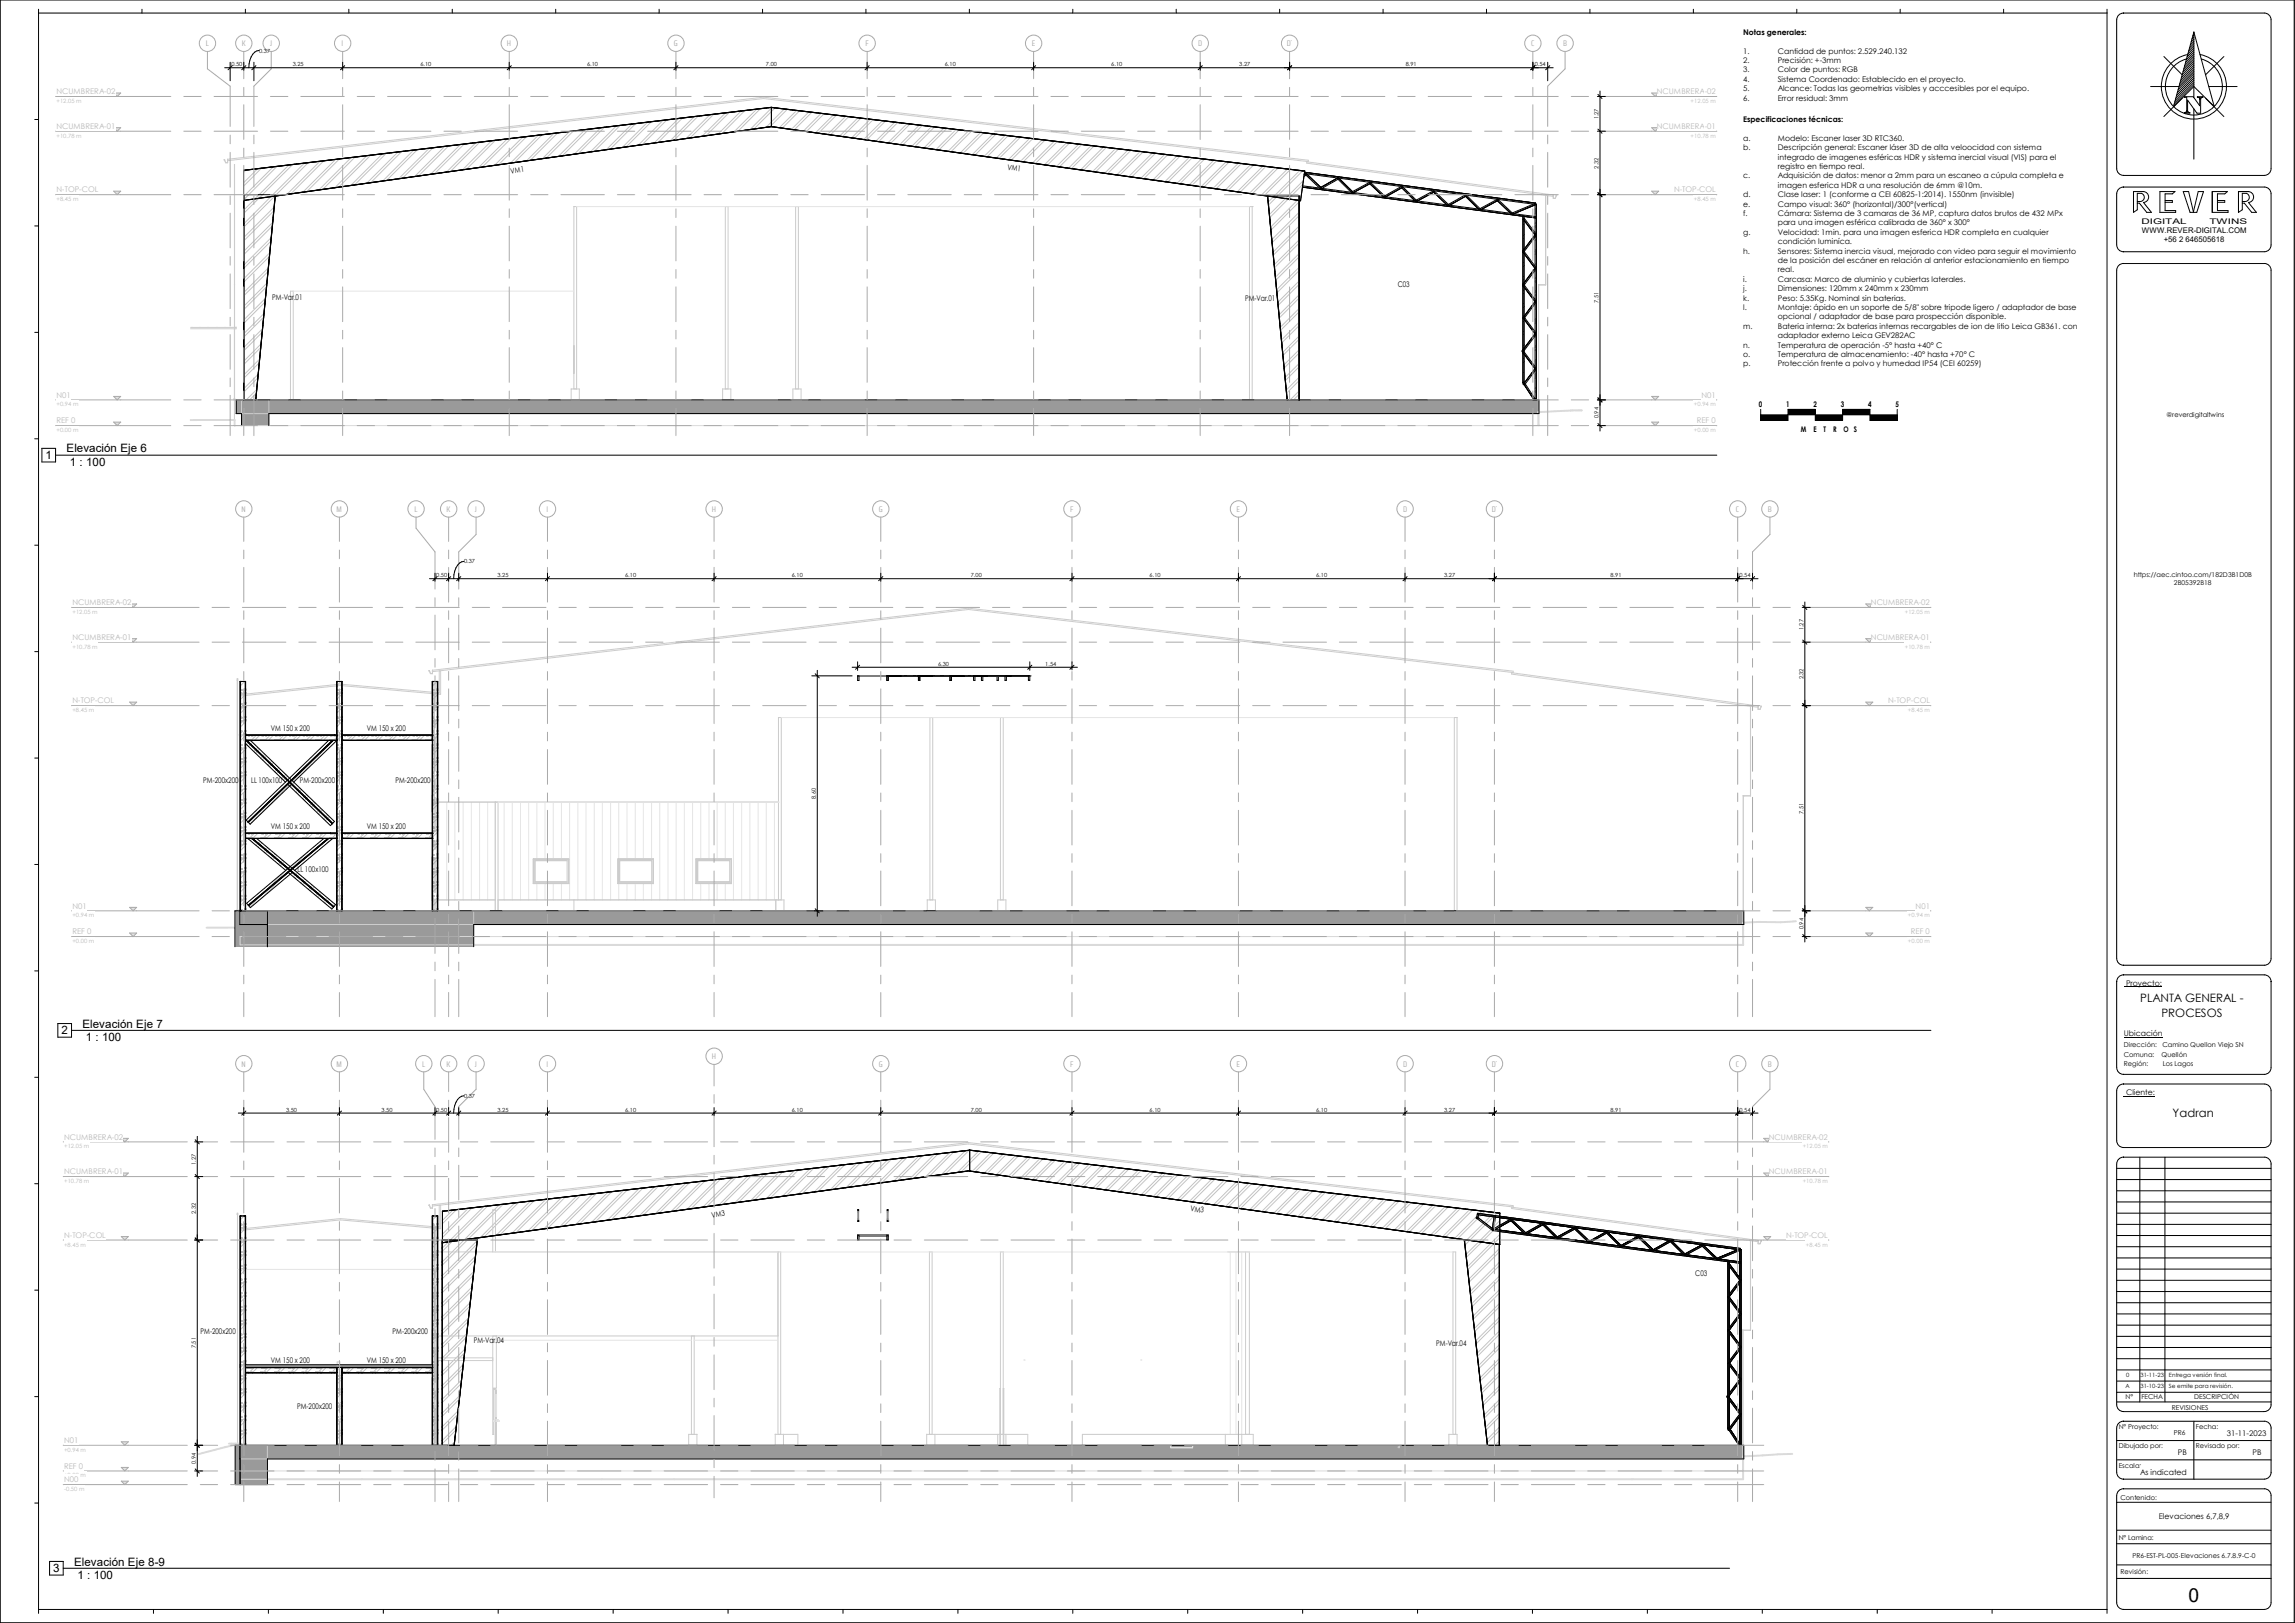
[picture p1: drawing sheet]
<svg xmlns="http://www.w3.org/2000/svg" width="841mm" height="594mm" viewBox="0 0 841 594" stroke-linecap="round" stroke-linejoin="round" font-family="sans-serif">
<defs><g id="words">
<text font-size="7.1" x="801.7" y="586.5">0</text>
<g font-size="4.2">
<text x="24.4" y="165.7">Elevación Eje 6</text>
<text x="16.7" y="168.1">1</text>
<text x="25.6" y="170.7">1 : 100</text>
<text x="784" y="367.1">PLANTA GENERAL</text>
<text x="820.5" y="367.1">-</text>
<text x="30.2" y="376.3">Elevación Eje 7</text>
<text x="791.8" y="372.2">PROCESOS</text>
<text x="22.5" y="378.7">2</text>
<text x="31.4" y="381.3">1 : 100</text>
<text x="795.9" y="408.9">Yadran</text>
<text x="19.5" y="575.7">3</text>
<text x="27.2" y="573.3">Elevación Eje 8-9</text>
<text x="28.4" y="578.3">1 : 100</text>
</g>
<g font-size="3" fill="#aaa">
<text x="75.4" y="16.9">L</text>
<text x="88.5" y="16.9">K</text>
<text x="99" y="16.9">J</text>
<text x="185.7" y="16.9">H</text>
<text x="246.8" y="16.9">G</text>
<text x="317" y="16.9">F</text>
<text x="378" y="16.9">E</text>
<text x="438.9" y="16.9">D</text>
<text x="471.4" y="16.9">D´</text>
<text x="560.9" y="16.9">C</text>
<text x="572.6" y="16.9">B</text>
<text x="88.5" y="187.4">N</text>
<text x="123.3" y="187.4">M</text>
<text x="151.8" y="187.4">L</text>
<text x="163.6" y="187.4">K</text>
<text x="174" y="187.4">J</text>
<text x="260.8" y="187.4">H</text>
<text x="321.9" y="187.4">G</text>
<text x="392" y="187.4">F</text>
<text x="453" y="187.4">E</text>
<text x="513.9" y="187.4">D</text>
<text x="546.5" y="187.4">D´</text>
<text x="635.9" y="187.4">C</text>
<text x="647.6" y="187.4">B</text>
<text x="260.8" y="387.8">H</text>
<text x="88.5" y="390.5">N</text>
<text x="123.3" y="390.5">M</text>
<text x="154.6" y="390.5">L</text>
<text x="163.6" y="390.5">K</text>
<text x="174" y="390.5">J</text>
<text x="321.9" y="390.5">G</text>
<text x="392" y="390.5">F</text>
<text x="453" y="390.5">E</text>
<text x="513.9" y="390.5">D</text>
<text x="546.5" y="390.5">D´</text>
<text x="635.9" y="390.5">C</text>
<text x="647.6" y="390.5">B</text>
</g>
<g font-size="2.9" fill="#b7b7b7">
<text x="20.7" y="34.5">NCUMBRERA</text>
<text x="39.1" y="34.5">02</text>
<text x="606.9" y="34.5">NCUMBRERA</text>
<text x="624.5" y="34.5">-</text>
<text x="625.4" y="34.5">02</text>
<text x="20.7" y="47.2">NCUMBRERA</text>
<text x="39.1" y="47.2">01</text>
<text x="606.9" y="47.2">NCUMBRERA</text>
<text x="624.5" y="47.2">-</text>
<text x="625.4" y="47.2">01</text>
<text x="20.7" y="70.5">N</text>
<text x="23.7" y="70.5">TOP</text>
<text x="29.9" y="70.5">COL</text>
<text x="613.2" y="70.5">N</text>
<text x="616.3" y="70.5">TOP</text>
<text x="622.5" y="70.5">COL</text>
<text x="20.7" y="145.6">N01</text>
<text x="623.3" y="145.6">N01</text>
<text x="20.7" y="155">REF 0</text>
<text x="621.6" y="155">REF 0</text>
<text x="26.5" y="221.6">NCUMBRERA</text>
<text x="45" y="221.6">02</text>
<text x="685.4" y="221.6">NCUMBRERA</text>
<text x="702.9" y="221.6">-</text>
<text x="703.8" y="221.6">02</text>
<text x="26.5" y="234.3">NCUMBRERA</text>
<text x="45" y="234.3">01</text>
<text x="685.4" y="234.3">NCUMBRERA</text>
<text x="703.8" y="234.3">01</text>
<text x="26.5" y="257.6">N</text>
<text x="29.6" y="257.6">TOP</text>
<text x="35.8" y="257.6">COL</text>
<text x="691.6" y="257.6">N</text>
<text x="694.7" y="257.6">TOP</text>
<text x="700.9" y="257.6">COL</text>
<text x="26.5" y="332.7">N01</text>
<text x="701.7" y="332.7">N01</text>
<text x="26.5" y="342.1">REF 0</text>
<text x="700" y="342.1">REF 0</text>
<text x="23.5" y="417.3">NCUMBRERA</text>
<text x="41.9" y="417.3">02</text>
<text x="648" y="417.3">NCUMBRERA</text>
<text x="665.5" y="417.3">-</text>
<text x="666.4" y="417.3">02</text>
<text x="23.5" y="430">NCUMBRERA</text>
<text x="41.9" y="430">01</text>
<text x="648" y="430">NCUMBRERA</text>
<text x="665.5" y="430">-</text>
<text x="666.4" y="430">01</text>
<text x="23.5" y="453.3">N</text>
<text x="26.5" y="453.3">TOP</text>
<text x="31.8" y="453.3">-</text>
<text x="32.7" y="453.3">COL</text>
<text x="654.3" y="453.3">N</text>
<text x="657.3" y="453.3">TOP</text>
<text x="662.6" y="453.3">-</text>
<text x="663.5" y="453.3">COL</text>
<text x="23.5" y="528.4">N01</text>
<text x="23.5" y="537.8">REF 0</text>
<text x="23.5" y="542.8">N00</text>
</g>
<g font-size="2.9">
<text x="187.2" y="63.6" transform="rotate(-8 187.2 63.6)">VM1</text>
<text x="369" y="62.2" transform="rotate(8 369 62.2)">VM1</text>
<text x="512" y="105">C03</text>
<text x="99.7" y="110">PM-Var.01</text>
<text x="456.1" y="110.2">PM</text>
<text x="459.6" y="110.2">-Var.01</text>
<text x="99.3" y="267.7">VM 150 x 200</text>
<text x="134.4" y="267.7">VM 150 x 200</text>
<text x="74.4" y="286.6">PM-200x200</text>
<text x="92" y="286.6">LL 100x100</text>
<text x="109.8" y="286.6">PM-200x200</text>
<text x="144.8" y="286.6">PM-200x200</text>
<text x="99.3" y="303.6">VM 150 x 200</text>
<text x="134.4" y="303.6">VM 150 x 200</text>
<text x="109" y="319.4">LL 100x100</text>
<text x="778.8" y="360.9">Proyecto:</text>
<text x="778" y="379.5">Ubicación</text>
<text x="778.8" y="401.1">Cliente:</text>
<text x="436" y="443.4" transform="rotate(8 436 443.4)">VM3</text>
<text x="260.8" y="445.9" transform="rotate(-8 260.8 445.9)">VM3</text>
<text x="621" y="467.3">C03</text>
<text x="73.4" y="488.3">PM-200x200</text>
<text x="143.8" y="488.3">PM-200x200</text>
<text x="173.5" y="491.8">PM-Var.04</text>
<text x="526.1" y="492.8">PM-Var.04</text>
<text x="99.3" y="499.3">VM 150 x 200</text>
<text x="134.4" y="499.3">VM 150 x 200</text>
<text x="108.8" y="516.1">PM-200x200</text>
<text x="815.7" y="525.8">31</text>
<text x="818.9" y="525.8">-</text>
<text x="819.8" y="525.8">11</text>
<text x="823" y="525.8">-</text>
<text x="823.9" y="525.8">2023</text>
<text x="797.8" y="532.9">PB</text>
<text x="825.2" y="532.9">PB</text>
<text x="784" y="540">As indicated</text>
<text x="790.8" y="556.3">Elevaciones 6,7,8,9</text>
</g>
<g font-size="2.8">
<text x="638.5" y="12.9">Notas generales:</text>
<text x="638.5" y="19.7">1.</text>
<text x="638.5" y="23.1">2.</text>
<text x="651.2" y="19.7">Cantidad de puntos: 2.529.240.132</text>
<text x="651.2" y="23.1">Precisión: +-3mm</text>
<text x="638.5" y="26.5">3.</text>
<text x="638.5" y="30">4.</text>
<text x="651.2" y="26.5">Color de puntos: RGB</text>
<text x="651.2" y="30">Sistema Coordenado: Establecido en el proyecto.</text>
<text x="638.5" y="33.4">5.</text>
<text x="651.2" y="33.4">Alcance: Todas las geometrias visibles y acccesibles por el equipo.</text>
<text x="638.5" y="36.9">6.</text>
<text x="651.2" y="36.9">Error residual: 3mm</text>
<text x="638.5" y="44.8">Especificaciones técnicas:</text>
<text x="638.5" y="51.6">a.</text>
<text x="651.2" y="51.6">Modelo: Escaner laser 3D RTC360.</text>
<text x="638.5" y="55">b.</text>
<text x="651.2" y="55">Descripción general: Escaner láser 3D de alta veloocidad con sistema</text>
<text x="651.2" y="58.5">integrado de imagenes esféricas HDR y sistema inercial visual (VIS) para el</text>
<text x="638.5" y="65.3">c.</text>
<text x="651.2" y="61.9">registro en tiempo real.</text>
<text x="651.2" y="65.3">Adquisición de datos: menor a 2mm para un escaneo a cúpula completa e</text>
<text x="651.2" y="68.8">imagen esferica HDR a una resolución de 6mm @10m.</text>
<text x="638.5" y="72.2">d.</text>
<text x="638.5" y="75.7">e.</text>
<text x="651.2" y="72.2">Clase laser: 1 (conforme a CEI 60825-1:2014). 1550nm (invisible)</text>
<text x="651.2" y="75.7">Campo visual: 360° (horizontal)/300°(vertical)</text>
<text x="638.5" y="79.1">f.</text>
<text x="651.2" y="79.1">Cámara: Sistema de 3 camaras de 36 MP, captura datos brutos de 432 MPx</text>
<text x="651.2" y="82.6">para una imagen esférica calibrada de 360° x 300°</text>
<text x="784.5" y="81.9">DIGITAL</text>
<text x="809.3" y="81.9">TWINS</text>
<text x="638.5" y="86">g.</text>
<text x="651.2" y="86">Velocidad: 1min. para una imagen esferica HDR completa en cualquier</text>
<text x="651.2" y="89.4">condición luminíca.</text>
<text x="784.6" y="85.4">WWW.REVER-DIGITAL.COM</text>
<text x="792.6" y="88.6">+56 2 646505618</text>
<text x="638.5" y="92.9">h.</text>
<text x="651.2" y="92.9">Sensores: Sistema inercia visual, mejorado con video para seguir el movimiento</text>
<text x="651.2" y="96.3">de la posición del escáner en relación al anterior estacionamiento en tiempo</text>
<text x="651.2" y="99.8">real.</text>
<text x="638.5" y="103.2">i.</text>
<text x="638.5" y="106.6">j.</text>
<text x="651.2" y="103.2">Carcasa: Marco de aluminio y cubiertas laterales.</text>
<text x="651.2" y="106.6">Dimensiones: 120mm x 240mm x 230mm</text>
<text x="638.5" y="110.1">k.</text>
<text x="638.5" y="113.5">l.</text>
<text x="651.2" y="110.1">Peso: 5.35Kg. Nominal sin baterias.</text>
<text x="651.2" y="113.5">Montaje: ápido en un soporte de 5/8&quot; sobre tripode ligero / adaptador de base</text>
<text x="651.2" y="117">opcional / adaptador de base para prospección disponible.</text>
<text x="638.5" y="120.4">m.</text>
<text x="651.2" y="120.4">Bateria interna: 2x baterias internas recargables de ion de litio Leica GB361. con</text>
<text x="651.2" y="123.8">adaptador externo Leica GEV282AC</text>
<text x="638.5" y="130.7">o.</text>
<text x="638.5" y="127.3">n.</text>
<text x="651.2" y="130.7">Temperatura de almacenamiento: -40° hasta +70° C</text>
<text x="651.2" y="127.3">Temperatura de operación -5° hasta +40° C</text>
<text x="638.5" y="134.2">p.</text>
<text x="651.2" y="134.2">Protección frente a polvo y humedad IP54 (CEI 60259)</text>
<text x="644.3" y="149">0</text>
<text x="654.3" y="149">1</text>
<text x="664.3" y="149">2</text>
<text x="674.3" y="149">3</text>
<text x="684.3" y="149">4</text>
<text x="694.4" y="149">5</text>
<text x="659.7" y="158">M</text>
<text x="664.3" y="158">E</text>
<text x="668" y="158">T</text>
<text x="671.5" y="158">R</text>
<text x="675.3" y="158">O S</text>
</g>
<g font-size="2.5">
<text x="793.6" y="152.9">@reverdigitaltwins</text>
<text x="778" y="383.3">Dirección:</text>
<text x="792.2" y="383.3">Camino Quellon Viejo SN</text>
<text x="778" y="386.9">Comuna:</text>
<text x="791.8" y="386.9">Quellón</text>
<text x="778" y="390.5">Región:</text>
<text x="792.3" y="390.5">Los Lagos</text>
<text x="778.6" y="512.4">N°</text>
<text x="784.4" y="512.4">FECHA</text>
<text x="803.7" y="512.4">DESCRIPCIÓN</text>
<text x="795.6" y="516.2">REVISIONES</text>
<text x="776.1" y="523.2">N° Proyecto:</text>
<text x="796.3" y="525.4">PR6</text>
<text x="804.4" y="523.2">Fecha:</text>
<text x="776.1" y="530.3">Dibujado por:</text>
<text x="804.4" y="530.3">Revisado por:</text>
<text x="776.1" y="537.4">Escala:</text>
<text x="776.8" y="549.1">Contenido:</text>
<text x="776.1" y="563.9">N° Lamina:</text>
<text x="781.2" y="570.4">PR6</text>
<text x="785.5" y="570.4">-</text>
<text x="786.3" y="570.4">EST</text>
<text x="789.7" y="570.4">-</text>
<text x="790.6" y="570.4">PL</text>
<text x="793.1" y="570.4">-</text>
<text x="793.9" y="570.4">005</text>
<text x="798.1" y="570.4">-</text>
<text x="798.9" y="570.4">Elevaciones 6.7.8.9</text>
<text x="821.3" y="570.4">-</text>
<text x="822.1" y="570.4">C</text>
<text x="824.1" y="570.4">-</text>
<text x="824.9" y="570.4">0</text>
<text x="776.8" y="576.4">Revisión:</text>
</g>
<g font-size="2.4">
<text x="781.6" y="211.2">https://aec.cintoo.com/182D3B1D0B</text>
<text x="796.3" y="214.1">2B05392B18</text>
</g>
<g font-size="2.1">
<text x="95" y="19.2">0.37</text>
<text x="84.8" y="24.2">0.50</text>
<text x="107.2" y="24.2">3.25</text>
<text x="154" y="24.2">6.10</text>
<text x="215" y="24.2">6.10</text>
<text x="280.6" y="24.2">7.00</text>
<text x="346.1" y="24.2">6.10</text>
<text x="407.1" y="24.2">6.10</text>
<text x="454" y="24.2">3.27</text>
<text x="514.9" y="24.2">8.91</text>
<text x="562.2" y="24.2">0.54</text>
<text x="585.6" y="43.7" transform="rotate(-90 585.6 43.7)">1.27</text>
<text x="585.6" y="61.7" transform="rotate(-90 585.6 61.7)">2.32</text>
<text x="585.6" y="110.9" transform="rotate(-90 585.6 110.9)">7.51</text>
<text x="585.6" y="153.2" transform="rotate(-90 585.6 153.2)">0.94</text>
<text x="170" y="206.3">0.37</text>
<text x="159.8" y="211.3">0.50</text>
<text x="182.2" y="211.3">3.25</text>
<text x="229" y="211.3">6.10</text>
<text x="290.1" y="211.3">6.10</text>
<text x="355.6" y="211.3">7.00</text>
<text x="421.1" y="211.3">6.10</text>
<text x="482.1" y="211.3">6.10</text>
<text x="529" y="211.3">3.27</text>
<text x="590" y="211.3">8.91</text>
<text x="637.2" y="211.3">0.54</text>
<text x="660.6" y="230.8" transform="rotate(-90 660.6 230.8)">1.27</text>
<text x="343.6" y="243.8">6.30</text>
<text x="382.9" y="243.8">1.54</text>
<text x="660.6" y="248.8" transform="rotate(-90 660.6 248.8)">2.32</text>
<text x="298.9" y="292.5" transform="rotate(-90 298.9 292.5)">8.60</text>
<text x="660.6" y="298" transform="rotate(-90 660.6 298)">7.51</text>
<text x="660.6" y="340.3" transform="rotate(-90 660.6 340.3)">0.94</text>
<text x="104.8" y="407">3.50</text>
<text x="139.8" y="407">3.50</text>
<text x="159.8" y="407">0.50</text>
<text x="170" y="402">0.37</text>
<text x="182.2" y="407">3.25</text>
<text x="229" y="407">6.10</text>
<text x="290.1" y="407">6.10</text>
<text x="355.6" y="407">7.00</text>
<text x="421.1" y="407">6.10</text>
<text x="482.1" y="407">6.10</text>
<text x="529" y="407">3.27</text>
<text x="590" y="407">8.91</text>
<text x="637.2" y="407">0.54</text>
<text x="71.8" y="426.5" transform="rotate(-90 71.8 426.5)">1.27</text>
<text x="71.8" y="444.5" transform="rotate(-90 71.8 444.5)">2.32</text>
<text x="71.8" y="493.7" transform="rotate(-90 71.8 493.7)">7.51</text>
<text x="778.6" y="508.3">A</text>
<text x="778.8" y="504.4">0</text>
<text x="784.1" y="508.3">31-10-23</text>
<text x="784.1" y="504.4">31-11-23</text>
<text x="794.5" y="508.3">Se emite para revisión.</text>
<text x="794.5" y="504.4">Entrega versión final.</text>
<text x="71.8" y="536" transform="rotate(-90 71.8 536)">0.94</text>
</g>
<g font-size="2.1" fill="#b7b7b7">
<text x="20.7" y="37.7">+12.05 m</text>
<text x="619.3" y="37.7">+12.05 m</text>
<text x="20.7" y="50.4">+10.78 m</text>
<text x="619.3" y="50.4">+10.78 m</text>
<text x="20.7" y="73.7">+8.45 m</text>
<text x="620.5" y="73.7">+8.45 m</text>
<text x="20.7" y="148.8">+0.94 m</text>
<text x="620.5" y="148.8">+0.94 m</text>
<text x="26.5" y="224.8">+12.05 m</text>
<text x="697.7" y="224.8">+12.05 m</text>
<text x="26.5" y="237.5">+10.78 m</text>
<text x="697.7" y="237.5">+10.78 m</text>
<text x="26.5" y="260.8">+8.45 m</text>
<text x="698.9" y="260.8">+8.45 m</text>
<text x="26.5" y="335.9">+0.94 m</text>
<text x="698.9" y="335.9">+0.94 m</text>
<text x="23.5" y="420.5">+12.05 m</text>
<text x="660.4" y="420.5">+12.05 m</text>
<text x="23.5" y="433.2">+10.78 m</text>
<text x="660.4" y="433.2">+10.78 m</text>
<text x="23.5" y="456.5">+8.45 m</text>
<text x="661.5" y="456.5">+8.45 m</text>
<text x="23.5" y="531.6">+0.94 m</text>
<text x="23.5" y="541">+0.00 m</text>
</g>
</g></defs>
<g fill="#9a9a9a">
<path d="M86.5 146.4h477.3v5h-477.3z" fill-rule="evenodd"/>
<path d="M88.5 151.4h10v4.5h-10z" fill-rule="evenodd"/>
</g>
<g fill="#fff">
<path d="M557.9 79.1v61.1z" fill-rule="evenodd"/>
<path d="M557.9 79.1h.5v61.1h-.5z" fill-rule="evenodd"/>
<path d="M562.8 74.8v71.6z" fill-rule="evenodd"/>
<path d="M562.3 74.8h.5v71.6h-.5z" fill-rule="evenodd"/>
<path d="M558 80.2h4.4v5.9h-4.4z" fill-rule="evenodd"/>
<path d="M558 80h4.8v6.1h-4.8z" fill-rule="evenodd"/>
<path d="M557.8 85.9h4.6v6.1h-4.6z" fill-rule="evenodd"/>
<path d="M557.8 85.9h5v6.3h-5z" fill-rule="evenodd"/>
<path d="M557.8 92.2h4.6v6.2h-4.6z" fill-rule="evenodd"/>
<path d="M557.8 92h5v6.3h-5z" fill-rule="evenodd"/>
<path d="M557.8 98.1h4.6v6.1h-4.6z" fill-rule="evenodd"/>
<path d="M557.8 98.1h5v6.4h-5z" fill-rule="evenodd"/>
<path d="M557.8 104.5h4.6v6.1h-4.6z" fill-rule="evenodd"/>
<path d="M557.8 104.2h5v6.4h-5z" fill-rule="evenodd"/>
<path d="M558 110.3h4.4v5.9h-4.4z" fill-rule="evenodd"/>
<path d="M558 110.3h4.8v6.2h-4.8z" fill-rule="evenodd"/>
<path d="M558 116.5h4.4v5.9h-4.4z" fill-rule="evenodd"/>
<path d="M558 116.2h4.8v6.1h-4.8z" fill-rule="evenodd"/>
<path d="M558 134.9h4.4v5.8h-4.4z" fill-rule="evenodd"/>
<path d="M558 134.9h4.8v6.1h-4.8z" fill-rule="evenodd"/>
<path d="M477.8 63.6h.6v.4h-.6z" fill-rule="evenodd"/>
<path d="M477.7 63.7h.9v.9h-.9z" fill-rule="evenodd"/>
<path d="M478.6 63.7h5.4v5h-5.4z" fill-rule="evenodd"/>
<path d="M478.3 63.7h5.7v5.4h-5.7z" fill-rule="evenodd"/>
<path d="M483.7 65.1h6.4v3.6h-6.4z" fill-rule="evenodd"/>
<path d="M483.7 65.1h6.6v4h-6.6z" fill-rule="evenodd"/>
<path d="M490.3 65.2h5.6v5.4h-5.6z" fill-rule="evenodd"/>
<path d="M490 65.2h5.9v5.7h-5.9z" fill-rule="evenodd"/>
<path d="M495.5 67.2h6.5v3.5h-6.5z" fill-rule="evenodd"/>
<path d="M495.3 66.8h6.6v3.9h-6.6z" fill-rule="evenodd"/>
<path d="M501.7 67.1h5.3v5.1h-5.3z" fill-rule="evenodd"/>
<path d="M501.7 66.8h5.6v5.4h-5.6z" fill-rule="evenodd"/>
<path d="M507.3 68.6h6.4v3.6h-6.4z" fill-rule="evenodd"/>
<path d="M507 68.2h6.7v4h-6.7z" fill-rule="evenodd"/>
<path d="M513.4 68.6h5.2v5.1h-5.2z" fill-rule="evenodd"/>
<path d="M513.4 68.3h5.5v5.4h-5.5z" fill-rule="evenodd"/>
<path d="M518.9 70.3h6.4v3.5h-6.4z" fill-rule="evenodd"/>
<path d="M518.6 69.9h6.7v3.9h-6.7z" fill-rule="evenodd"/>
<path d="M525 70.3h5.4v5h-5.4z" fill-rule="evenodd"/>
<path d="M525.1 69.9h5.6v5.4h-5.6z" fill-rule="evenodd"/>
<path d="M530.6 71.8h6.4v3.6h-6.4z" fill-rule="evenodd"/>
<path d="M530.4 71.4h6.6v3.9h-6.6z" fill-rule="evenodd"/>
<path d="M536.7 71.7h5.3v5.2h-5.3z" fill-rule="evenodd"/>
<path d="M536.7 71.4h5.6v5.5h-5.6z" fill-rule="evenodd"/>
<path d="M542.2 73.4h6.5v3.5h-6.5z" fill-rule="evenodd"/>
<path d="M542 73h6.7v3.9h-6.7z" fill-rule="evenodd"/>
<path d="M548.4 73.4h5.4v5h-5.4z" fill-rule="evenodd"/>
<path d="M548.4 73h5.7v5.4h-5.7z" fill-rule="evenodd"/>
<path d="M554 74.9h8.5v3.6h-8.5z" fill-rule="evenodd"/>
<path d="M553.8 74.5h8.7v4h-8.7z" fill-rule="evenodd"/>
<path d="M477.9 63.1h84.6v11.3h-84.6z" fill-rule="evenodd"/>
<path d="M477.8 63.1h84.7v11.7h-84.7z" fill-rule="evenodd"/>
<path d="M477.1 68.5h85.4v11.3h-85.4z" fill-rule="evenodd"/>
<path d="M477.1 68.1h85.4v11.7h-85.4z" fill-rule="evenodd"/>
<path d="M557.9 140.1h4.7v6.3h-4.7z" fill-rule="evenodd"/>
<path d="M557.9 139.9h4.7v6.5h-4.7z" fill-rule="evenodd"/>
<path d="M557.6 128.8h4.8v6.3h-4.8z" fill-rule="evenodd"/>
<path d="M557.6 128.5h5.2v6.6h-5.2z" fill-rule="evenodd"/>
<path d="M557.6 122.1h4.8v6.4h-4.8z" fill-rule="evenodd"/>
<path d="M557.6 122.1h5.2v6.7h-5.2z" fill-rule="evenodd"/>
</g>
<path d="M70.3 119.7v.2M73.3 119.7v.2M76.3 119.7v.2M79.4 119.7v.2M82.3 119.7v.2M85.3 119.7v.2" fill="none" stroke="#fdfdfd" stroke-width=".37"/>
<path d="M69.8 153.8l16.1-.1v2.2M85.9 155.9h.1M85.9 155.9h477.6M563.5 155.9h.1M563.6 150.9l-.1 4.7M575.3 150.3l-11.7 .6M575.3 150.3h-1M576 150.3h-.7M576 150.3h3.5M579.5 150.1l-3.5 .2" fill="none" stroke="#dadada" stroke-width=".37"/>
<g fill="none" stroke="#c3c3c3" stroke-width=".37">
<path d="M277.2 39.9l-8.3 8.4M278.6 39.8l-8.3 8.3M282.9 39.3l-8.2 8.2M284 39.5l-7.9 7.8M287.4 39.9l-6.8 6.8M111.5 59.7l-22.2 22.3M112.9 59.5l-23.6 23.7M117.3 59l-12.2 12.2M118.7 58.8l-12.2 12.2M123 58.3l-12.1 12.1M124.4 58.2l-12.1 12M128.7 57.7l-11.9 11.9"/>
<path d="M130.1 57.5l-11.9 11.9M134.4 57l-11.8 11.8M135.8 56.8l-11.8 11.8M140.1 56.3l-11.6 11.6M141.5 56.1l-11.6 11.7M145.8 55.6l-11.5 11.5M147.2 55.4l-11.5 11.5M151.6 54.9l-11.4 11.4M152.9 54.8l-11.3 11.3M157.3 54.3l-11.3 11.2M158.6 54.1l-11.2 11.2M163 53.6l-11.1 11.1"/>
<path d="M164.4 53.4l-11.1 11.1M168.7 52.9l-11 11M170.1 52.7l-11 10.9M174.4 52.2l-10.8 10.8M175.8 52l-10.8 10.8M180.1 51.5l-10.7 10.7M181.5 51.4l-10.7 10.6M185.8 50.8l-10.5 10.6M187.2 50.7l-10.5 10.5M191.5 50.1l-10.3 10.4M192.9 50l-10.4 10.4M197.3 49.5l-10.3 10.3"/>
<path d="M198.6 49.3l-10.2 10.3M203 48.8l-10.2 10.1M204.4 48.6l-10.2 10.1M208.7 48.1l-10.1 10M210.1 47.9l-10 10M214.4 47.4l-9.9 9.9M215.8 47.3l-9.9 9.8M220.1 46.7l-9.7 9.8M221.5 46.6l-9.7 9.7M225.8 46.1l-9.6 9.6M227.2 45.9l-9.6 9.6M231.5 45.4l-9.4 9.4"/>
<path d="M232.9 45.2l-9.4 9.5M237.3 44.7l-9.4 9.3M238.6 44.5l-9.3 9.3M243 44l-9.2 9.2M244.3 43.8l-9.1 9.2M248.7 43.3l-9.1 9.1M250.1 43.2l-9.1 9M254.4 42.7l-9 8.9M255.8 42.5l-8.9 8.9M260.1 42l-8.8 8.8M261.5 41.8l-8.8 8.8M265.8 41.3l-8.6 8.6"/>
<path d="M267.2 41.1l-8.6 8.6M271.5 40.6l-8.5 8.5M272.9 40.4l-8.5 8.5M288.4 40l-6.4 6.5M291.8 40.4l-6.3 6.4M292.9 40.5l-6.4 6.4M294.3 48h.1M296.4 40.9l-6.5 6.5M297.4 41.1l-6.4 6.5M298.8 48.6h-.1M300.8 41.5l-6.5 6.5M301.9 41.6l-6.5 6.6"/>
<path d="M304.2 49.4h.1M305.3 42.1l-6.5 6.5M305.3 42v.1M306.4 42.1l-6.6 6.7M308.7 50h-.1M309.8 42.5l-6.7 6.8M310.9 42.7l-6.7 6.7M314.3 43.1l-6.8 6.8M315.4 43.2l-6.7 6.8M318.8 43.6l-6.8 6.9M319.9 43.8l-6.9 6.9M323.3 44.2l-6.9 6.9"/>
<path d="M324.4 44.3l-7 7M327.8 44.7l-7 7M328.9 44.8l-7.1 7.1M332.3 45.2l-7.1 7.1M333.4 45.4l-7.1 7.1M336.8 45.8l-7.2 7.2M337.9 45.9l-7.2 7.2M341.3 46.3l-7.3 7.3M342.4 46.4l-7.3 7.3M345.8 46.8l-7.4 7.4M346.9 47l-7.4 7.4M350.3 47.4l-7.5 7.4"/>
<path d="M351.4 47.5l-7.5 7.5M354.8 47.9l-7.5 7.5M355.9 48l-7.6 7.6M359.3 48.5l-7.6 7.5M360.4 48.6l-7.7 7.6M363.8 49l-7.7 7.7M364.9 49.1l-7.7 7.7M368.3 49.5l-7.8 7.8M369.4 49.7l-7.8 7.7M372.8 50.1l-7.9 7.8M373.8 50.2l-7.8 7.9M377.3 50.6l-8 7.9"/>
<path d="M378.3 50.8l-7.9 7.9M378.4 50.7l-.1 .1M381.8 51.1l-8.1 8M382.8 51.3l-8 8M386.2 51.7l-8 8.1M387.3 51.9l-8.1 8M387.3 51.8v.1M390.7 52.2l-8.1 8.2M391.8 52.3l-8.2 8.2M395.2 52.7l-8.2 8.3M396.3 52.9l-8.3 8.3M399.7 53.3l-8.3 8.3"/>
<path d="M400.8 53.4l-8.3 8.3M404.2 53.8l-8.4 8.4M405.3 54l-8.4 8.3M408.7 54.4l-8.5 8.4M409.8 54.5l-8.5 8.5M413.2 54.9l-8.6 8.6M414.3 55l-8.6 8.6M417.7 55.4l-8.7 8.7M418.8 55.6l-8.7 8.6M422.2 56l-8.7 8.7M423.3 56.1l-8.8 8.8M426.7 56.5l-8.8 8.8"/>
<path d="M427.8 56.6l-8.8 8.9M431.2 57l-8.9 8.9M432.3 57.2l-8.9 8.9M435.7 57.6l-9 8.9M436.8 57.7l-9 9M440.2 58.1l-9 9M441.3 58.2l-9.1 9.1M444.7 58.6l-9.1 9.1M445.8 58.8l-9.2 9.1M449.2 59.2l-9.3 9.2M450.3 59.3l-9.3 9.3M453.7 59.7l-9.3 9.3"/>
<path d="M454.8 59.8l-9.4 9.4M90.1 62.3l-.9 .8M94.4 61.7l-5.2 5.3M95.8 61.6l-6.6 6.6M100.1 61.1l-10.9 10.9M100.1 61.1h.1M100.3 77.2l-11 11M100.5 75.8l-11.2 11.2M101.5 60.9l-12.3 12.3M105.8 60.4l-16.5 16.5M107.2 60.2l-17.9 17.9M181.2 60.5l-.1 .1"/>
<path d="M392.5 61.7v.1M396.9 62.3v.1M431.2 67.1l-.1 .1M435.6 67.7l-.1 .1M458.2 60.2l-9.4 9.4M459.3 60.4l-9.4 9.4M462.7 60.8l-9.5 9.5M463.8 60.9l-9.5 9.5M467.2 61.3l-9.6 9.6M468 71.8l-.5 .5M468.2 61.4l-9.5 9.6M471.7 61.8l-9.7 9.7"/>
<path d="M472 72.8l-.1 .1M472.7 62l-9.6 9.6M472.8 62h-.1M475.3 73.3h.1M475.9 73.9l-10.4 10.4M475.9 77.7l-10 10.1M475.9 78.9l-9.9 10M476.1 62.4l-11.6 11.6M476.4 73.4l-.1 .1M476.4 73.4h.1M476.6 72l-11.2 11.2M477.2 62.6l-12.5 12.5"/>
<path d="M477.2 62.5v.1M477.2 67.5l-12.1 12.2M477.5 66.1l-12.5 12.5M479.3 64.3l-.4 .3M479.9 64.9l-.3 .3M480.2 68.4l-.5 .5M480.2 63.4l-.4 .4M481.2 68.6l-.4 .4M481.3 63.5l-.5 .5M481.9 66.7l-.4 .4M482.5 67.3l-.4 .4M484.6 69l-.4 .5"/>
<path d="M484.7 64l-.5 .4M485.3 69.6h-.1M485.7 69.2l-.4 .4M485.7 64.1l-.4 .5M486.6 67.1l-1.4 1.3M489.1 69.6l-.5 .5M489.1 64.6l-.5 .4M489.4 65.5l-1.4 1.3M490.1 69.7l-.4 .5M490.2 64.7l-.5 .5M492 66.7l-.4 .4M492.6 67.3l-.4 .4"/>
<path d="M493.5 70.2l-.4 .4M493.5 65.2l-.4 .4M494.5 69.3l-.4 .3M494.5 69.2v.1M494.6 70.3l-.5 .5M494.6 65.3l-.4 .4M495.1 69.8l-.4 .4M497.9 70.8l-.4 .4M498 65.7l-.5 .5M499 65.9l-.4 .4M499 70.9l-.4 .5M499 65.9h.1"/>
<path d="M501.8 66.9l-.8 .8M502.4 71.4l-.5 .4M502.4 66.3l-.4 .5M502.6 67.4l-.4 .3M503.5 66.5l-.5 .4M503.5 71.5l-.5 .5M504.5 69.2l-.3 .4M505.2 69.8l-.4 .4M506.8 72l-.4 .4M506.8 66.9l-.4 .5M506.8 72h.1M507.1 71.7l-.3 .3"/>
<path d="M507.9 67.1l-.4 .4M507.9 72.1l-.4 .4M509.7 70.4l-1.4 1.3M511.3 67.5l-.5 .5M511.3 72.5l-.5 .5M512.4 67.7l-.5 .4M512.4 72.7l-.5 .4M514.3 69.5h.1M514.6 69.2l-.3 .3M515.3 69.8l-.4 .3M515.7 68.1l-.4 .5M515.7 73.1l-.4 .5"/>
<path d="M515.7 68.1h.1M516.8 73.3l-.4 .4M516.8 68.3l-.4 .4M517.2 71.7l-.4 .3M517.5 72.6h-.1M517.8 72.3l-.3 .3M520.1 68.7l-.4 .5M520.2 73.7l-.5 .5M520.8 74.3h.1M521.2 68.9l-.4 .4M521.3 73.9l-.5 .4M521.6 72.3l-.1 .1"/>
<path d="M522.8 71.1l-1.2 1.2M524.2 74.7v.1M524.6 69.3l-.4 .4M524.6 74.3l-.4 .4M525.1 70l-.9 1M525.7 69.4l-.5 .5M525.7 74.4l-.4 .5M527.2 71.7l-.3 .3M527.5 72.6h.1M527.9 72.3l-.4 .3M529 69.9l-.4 .4M529.1 74.9l-.5 .4"/>
<path d="M529.8 74.1l-.3 .4M530.1 70l-.4 .5M530.4 74.7l-.7 .8M533.4 70.5l-.4 .4M533.5 70.5h-.1M533.5 75.5l-.4 .4M534.5 70.6l-.4 .5M534.6 75.6l-.5 .5M537 72h.1M537.3 71.6l-.3 .4M537.9 71.1l-.4 .4M538 72.2l-.4 .4"/>
<path d="M538 76.1l-.5 .4M539 71.2l-.5 .5M539 76.2l-.4 .4M539.9 74.1l-.4 .4M540.2 75.1h-.1M540.5 74.8l-.3 .3M542.4 71.7l-.5 .4M543.2 75.8l-1.2 1.3M543.4 71.8l-.4 .5M543.5 76.8l-.5 .4M545.9 74.4l-1.3 1.2M546.8 72.3l-.4 .4"/>
<path d="M546.8 77.2l-.4 .5M547.9 72.4l-.5 .5M547.9 77.4l-.4 .4M549.9 74.1l-.3 .4M550.2 75.1h.1M550.5 74.7l-.3 .4M551.2 72.9l-.4 .4M551.3 77.8l-.5 .5M551.9 78.4h.1M552.3 73l-.4 .4M552.4 78l-.5 .4M552.5 76.6l-.3 .4"/>
<path d="M553.1 77.2l-.3 .4M555.7 73.4l-.5 .5M555.7 78.4l-.4 .5M556.7 73.6l-.4 .4M556.8 78.5l-.4 .5M557.7 76.4l-.9 .9M559.8 75.5l-.9 1M560.1 74l-.4 .5M560.2 79l-.5 .4M561.2 74.2l-.5 .4M561.3 79.1l-.5 .5M562.8 77.6l-.5 .5"/>
<path d="M562.8 76.3l-.5 .6M98.2 99.4l-8.9 8.9M98.3 98.1l-9 9M98.7 93.9l-9.4 9.4M98.9 92.5l-9.6 9.6M99.3 88.3l-10 10M99.4 87l-10.1 10M99.8 82.7l-10.5 10.5M99.9 81.4l-10.6 10.6M475.9 82.7l-9.6 9.7M475.9 87.8l-9.2 9.2M475.9 92.8l-8.7 8.8"/>
<path d="M475.9 97.9l-8.3 8.3M475.9 84l-9.5 9.5M475.9 89l-9 9.1M475.9 94l-8.6 8.7M475.9 99.1l-8.2 8.2M557.9 81.3h.1M557.9 92.6h.1M557.9 97.6h.1M558.4 85.8l-.5 .5M558.4 90.9l-.5 .5M558.4 95.9l-.5 .5M558.4 82l-.5 .5"/>
<path d="M558.4 87.1l-.5 .5M558.4 92.1l-.5 .5M558.4 97.1l-.5 .5M558.7 80.4l-.8 .9M559.3 81.1l-.4 .4M560 94.3l-.4 .4M560.5 95l-.4 .4M560.9 83.3l-.4 .4M561.4 84l-.3 .4M561.9 87.3l-2.5 2.5M562.1 97.2l-.3 .3M562.4 98.1h.1"/>
<path d="M562.7 97.9l-.3 .2M562.8 81.4l-.5 .5M562.8 82.6l-.5 .5M562.8 97.7l-.5 .6M562.8 86.4l-.5 .5M562.8 91.5l-.5 .4M562.8 96.5l-.5 .5M562.8 87.7l-.5 .4M562.8 92.7l-.5 .5M96.6 116.1l-7.3 7.3M96.7 114.8l-7.4 7.4M97.1 110.6l-7.8 7.8"/>
<path d="M97.3 109.2l-8 8M97.7 105l-8.4 8.4M97.8 103.6l-8.5 8.6M468.6 115.3h-.1M475.9 102.9l-7.8 7.8M475.9 107.9l-7.3 7.4M475.9 112.9l-7 7M475.9 118l-6.5 6.5M475.9 104.1l-7.7 7.7M475.9 109.1l-7.3 7.3M475.9 114.2l-6.8 6.8M475.9 119.2l-6.4 6.4"/>
<path d="M557.9 111.5h.1M557.9 116.5h.1M557.9 107.7h.1M557.9 112.7h.1M558.4 100.9l-.5 .5M558.4 106l-.5 .5M558.4 102.2l-.5 .5M558.4 117.2l-.5 .6M558.4 111l-.5 .5M558.4 107.2l-.5 .5M558.4 112.2l-.5 .5M558.8 116.8l-.3 .3"/>
<path d="M559 105.3l-.3 .3M559.6 106l-.4 .3M559.9 114.5l-2 2M560.5 119l-.4 .3M561 119.7l-.4 .3M561.2 108.2l-.4 .3M561.7 108.9l-.3 .3M562.8 116.6l-.5 .5M562.8 106.6l-.5 .4M562.8 111.6l-.5 .5M562.8 102.7l-.5 .5M562.8 117.8l-.5 .5"/>
<path d="M562.8 101.5l-.5 .5M562.8 107.8l-.5 .5M562.8 112.8l-.5 .5M94.5 138.4l-5.2 5.2M94.6 137l-5.3 5.3M95 132.8l-5.7 5.7M95.1 131.4l-5.8 5.9M95.5 127.2l-6.2 6.3M95.7 125.9l-6.4 6.4M96.1 121.7l-6.8 6.8M96.2 120.3l-6.9 7M475.9 123l-6.1 6.1"/>
<path d="M475.9 128l-5.6 5.7M475.9 133.1l-5.2 5.2M475.9 138.1l-4.8 4.8M475.9 124.2l-6 6M475.9 129.2l-5.5 5.6M475.9 134.3l-5.1 5.1M475.9 139.3l-4.6 4.7M557.9 131.6h.1M557.9 136.6v.1M558.4 121.1l-.5 .5M558.4 126.1l-.5 .5M558.4 122.3l-.5 .5"/>
<path d="M558.4 127.3l-.5 .5M558.4 132.3l-.5 .5M558.4 137.4l-.5 .5M558.4 131.1l-.5 .5M558.4 136.1l-.5 .5M559.3 130.2l-.4 .3M559.8 130.9l-.3 .3M561.1 133.4h.1M561.3 124.4l-2.5 2.4M561.5 133.1l-.4 .3M562 133.8l-.4 .3M562.8 127.9l-.5 .5"/>
<path d="M562.8 126.7l-.5 .5M562.8 122.9l-.5 .5M562.8 121.6l-.5 .6M562.8 131.7l-.5 .5M562.8 136.7l-.5 .5M562.8 132.9l-.5 .5M562.8 138l-.5 .5M94 143.9l-2.6 2.5M94.1 142.6l-3.9 3.8M475.9 143.1l-3.3 3.3M475.9 144.4l-2.1 2M558.5 141.1h.1"/>
<path d="M558.8 140.7l-.3 .4M559.3 141.5l-.4 .3M560.8 143.8l-.3 .3M561.3 144.5l-.4 .4M562.8 141.8l-.5 .5M562.8 143l-.5 .5"/>
</g>
<g fill="none" stroke="#ccc" stroke-width=".37">
<path d="M82.7 59.6h.7M83.4 58.3h.1M83.4 58.3l196.3-22.7 199.6 23.1v.5l-199.6-23.1-196.3 22.7M83.4 58.3v1.3h-.8l-.4-1.1M85.9 60.2v85.7M85.9 60.2h.1M210.2 75.6h1v66.8M210.2 75.6v66.8M458.7 75.6h.1M458.7 75.6h-1v70.8M458.7 75.6v70.8M569 71.4l-90.3-12.2v.6l90.3 12.1"/>
<path d="M569 71.4v1.2h.7l.4-1M569 71.4h.1M570.1 71.5v.1M570.2 71.6h.1M69.8 119.9h16.7M85.9 104.3h.1M86.5 119.7v.7h-16.7M563.6 104.3v51.3M563.6 104.4h2.6v-33.1v33h-2.6v51.3M210.2 136.7h.1M210.2 126.6h.1M210.2 126.9h.1"/>
<path d="M210.2 136.4h.1M85.9 146.4v7.4M86 146.4v-.5h-.3v.5h477.8v5h-477.6M88.5 146.4v9.5M98.5 146.4v9.5M106.4 146.4v-39.8h1v39.8M209.2 142.4h3v4M209.2 142.4v4M264.7 146.4v-4h3v4M265.7 142.4v-66.8h1v66.8M290.4 146.4v-4h3.1v4M291.4 142.4v-66.8h1.1v66.8"/>
<path d="M563.5 155.9v-.3l.3 .3"/>
</g>
<path d="M211.2 75.6h.1M211.2 75.6h246.3M457.5 75.6h.1M107.4 106.6h102.8" fill="none" stroke="#e5e5e5" stroke-width=".37"/>
<path d="M69.8 153.8h16.1v2.1M563.6 150.9l-.1 4.7M564.5 150.8h.3M579.5 150.3l-15.9 .6" fill="none" stroke="#dadada" stroke-width=".7"/>
<g fill="none" stroke="#000" stroke-width=".37">
<path d="M282.6 39.3l-193.4 23.1v11M282.6 39.3v7.1l193.8 27.1M282.6 39.3l195.3 23.3M89.2 73.4l193.4-27.1 193.8 27.1M89.2 62.4l193.4-23.1 195.3 23.4M89.3 73.4h-.1M89.3 71.3v75.1M89.3 73.4l11.5-1.6v-.5l-7.1 75.1M100.8 71.8l-7.1 74.6M464.3 71.8h11.6v74.6M464.3 71.8l7.3 74.6M464.3 71.8l7.2 74.6"/>
<path d="M475.9 71.8v74.6M475.9 73.4h.5M475.9 73.4l.5 .1M476.4 73.4v.1M477.1 68.5l85.4 11.3M477.2 68.1l18.5 2.4M477.8 63.6l84.6 11.2 .1-.4M477.9 63.1l-1.5 10.3M477.9 63.1l84.6 11.3M477.9 62.7l-1.5 10.7M477.9 62.7v.4M477.9 62.6v.1"/>
<path d="M478.3 64l.3-.3 5.4 5.1-.4 .3zM478.4 63.6v.1M478.4 63.6l-.6 .4M478.4 63.7l.2 .4-.9 .5M483.7 68.7h.1M483.7 68.7l.3 .1M484 68.7v.1M490.1 65.1h.1M490.1 65.1l-6.4 3.6M490.1 65.1l.2 .5-6.4 3.6-.2-.5M490.3 65.2l5.6 5.4-.3 .4M490.3 65.2l-.3 .3 5.5 5.4"/>
<path d="M490.3 65.2h.1M495.5 70.7h.1M495.7 70.5l-.2 .2M495.8 70.5l.1 .2M495.8 70.5l22.5 3M501.7 67.2l.3-.4 5.3 5.1-.3 .3M501.7 67.2l5.3 5M501.7 67.1l.2 .1M501.7 67.1l5.3 5.1M501.8 67.3l-6 3.2M501.9 67.2l-6.4 3.5M501.9 67.2l-.2-.4-6.4 3.5 .2 .4"/>
<path d="M507.3 72.2v.1M513.4 68.6l5.2 5.1M513.4 68.6h.1M513.4 68.6l.3-.3 5.2 5.1-.3 .4M513.4 68.6l.1 .1M513.5 68.7l-6.2 3.5M513.7 68.6v.1M513.7 68.6l-.3-.4-6.4 3.6 .3 .4M513.7 68.6l-.2 .1M513.7 68.7l-6.4 3.5M518.3 73.5l11.7 1.5M518.9 73.8h.1"/>
<path d="M525 70.3l5.4 5M525.1 70.3h.2M525.1 70.3h-.1M525.1 70.3l5.3 5M525.1 70.3l.3-.4 5.3 5.1-.3 .3M525.2 70.4l5.2 4.9M525.3 70.3h.1M525.3 70.3l-.2-.4-6.5 3.5 .3 .4M525.3 70.3l-6.4 3.5M530.1 75l.9 .1M530.6 75.4h.1M531.1 75.2l11.5 1.5"/>
<path d="M536.7 71.7l.3 .1M537 71.8h.1M537 71.8l-.2-.4-6.4 3.6 .2 .4M537 71.8l-6.4 3.6M542 76.9l-5.3-5.1 .4-.4 5.2 5.1-.4 .4M542.2 76.9h.1M542.7 76.7l10.6 1.4M548.4 73.4h.3M548.4 73.4l5.4 5M548.4 73.4l.3-.4 5.4 5.1-.3 .3M548.7 73.4l-6.5 3.5M548.7 73.4l-.2-.4-6.5 3.5 .2 .4"/>
<path d="M553.4 78.1l1.1 .2M553.8 78.4l-.1 .1M554 78.5h.1M554.6 78.3l7.9 1v.5M557.9 79.1h.5v61.1h-.5zM557.9 79.2l4.6 .6M562.3 74.8h.5v71.6h-.5zM562.5 79.8h.1M562.5 74.9l-8.5 3.6M562.5 74.9l-.2-.4-8.5 3.6 .2 .4M562.5 74.4h.1M562.8 74.8v71.6"/>
<path d="M557.8 92h.1M557.8 92.3l.4-.3 4.6 6.1-.4 .3M557.8 92.2l4.6 6.2M557.8 92.2l4.5 6M557.9 91.9l-.1 .1M558 80.2v.1M558 80.2l4.4 5.9M558 80.2l.4-.2 4.4 5.8-.4 .3M562.4 98.1h.1M562.4 85.9v.2M562.4 85.9l-4.6 6.1M562.4 85.9l.4 .2-4.6 6.2-.3-.3"/>
<path d="M562.4 98.4h.1M562.4 98.1v.3M562.4 98.1l-4.6 6.1M562.4 98.1l.4 .3-4.6 6.1-.4-.3M557.8 104.2h.1M557.9 104.5l4.5 6.1M557.9 104.4l.3-.2 4.6 6.1M558 116.2h.1M558 116.5l4.4 5.9M558 116.5h.1M558 116.5l.4-.3 4.4 5.9-.4 .3M562.4 110.3h.1"/>
<path d="M562.4 110.6h.1M562.4 110.3v.3M562.4 110.3l-4.4 5.9M562.4 110.3l.4 .3-4.4 5.9-.4-.3M562.8 110.3l-.4 .3M557.6 128.5h.1M557.6 128.8l4.8 6.3M557.6 128.8h.1M557.6 128.8l.4-.3 4.8 6.4-.4 .2M557.6 128.8l.3 .3M557.9 128.2l-.3 .3M562.4 134.9h.1"/>
<path d="M562.4 134.9l-4.4 5.9M562.4 122.1h.1M562.4 122.1l-4.8 6.4M562.4 122.4h.1M562.4 122.1v.3M562.4 134.9l.4 .2-4.4 5.9M562.4 134.9v.2M562.4 135.1h.1M562.4 122.1l.4 .3M562.8 122.4l-4.8 6.4-.4-.3M88.5 155.9v-4.5h-2v-5h477.3v5h-465.3v4.5M89.3 146.4v-75.1h11.6l-7.2 75.1"/>
<path d="M557.9 140.1h.1M557.9 140.1l3.7 5.8M557.9 140.1l.4-.2 .1 .2M557.9 140.1l.2 .4M558 140.7v.1M558 140.8l.1-.2 3.5 5.3M558 140.8l.4 .2M558.5 140.2l3.6 5.7h.5v.5M561.6 145.9v.5"/>
</g>
<g fill="#9a9a9a">
<path d="M87.8 333.5h551v5h-551z" fill-rule="evenodd"/>
<path d="M86.1 333.5h11.9v13.2h-11.9z" fill-rule="evenodd"/>
<path d="M98 338.5h75.5v8.2h-75.5z" fill-rule="evenodd"/>
</g>
<g fill="#fff">
<path d="M160.2 249.5l.1 84z" fill-rule="evenodd"/>
<path d="M158.6 249.5h1.4v84h-1.4z" fill-rule="evenodd"/>
<path d="M158.3 249.5l.2 84z" fill-rule="evenodd"/>
<path d="M125.2 249.5l.1 84z" fill-rule="evenodd"/>
<path d="M123.6 249.5h1.4v84h-1.4z" fill-rule="evenodd"/>
<path d="M123.3 249.5l.2 84z" fill-rule="evenodd"/>
<path d="M89.8 249.5l.2 84z" fill-rule="evenodd"/>
<path d="M88.3 249.5h1.3v84h-1.3z" fill-rule="evenodd"/>
<path d="M87.9 249.5l.2 84z" fill-rule="evenodd"/>
<path d="M125.3 305.3h33v1.4h-33z" fill-rule="evenodd"/>
<path d="M125.3 305l33 .1z" fill-rule="evenodd"/>
<path d="M125.3 306.9l33 .1z" fill-rule="evenodd"/>
<path d="M90 305.3h33.3v1.4h-33.3z" fill-rule="evenodd"/>
<path d="M90 305l33.3 .1z" fill-rule="evenodd"/>
<path d="M90 306.9l33.3 .1z" fill-rule="evenodd"/>
<path d="M125.3 269.4h33v1.4h-33z" fill-rule="evenodd"/>
<path d="M125.3 269.1l33 .1z" fill-rule="evenodd"/>
<path d="M125.3 271l33 .1z" fill-rule="evenodd"/>
<path d="M90 269.4h33.3v1.4h-33.3z" fill-rule="evenodd"/>
<path d="M90 269.1l33.3 .1z" fill-rule="evenodd"/>
<path d="M90 271l33.3 .1z" fill-rule="evenodd"/>
<path d="M92.5 307h29.8v25h-29.8z" fill-rule="evenodd"/>
<path d="M92.6 307h30.3v25h-30.3z" fill-rule="evenodd"/>
<path d="M92.3 307h29.9v25.1h-29.9z" fill-rule="evenodd"/>
<path d="M90.9 307h31.3v25.8h-31.3z" fill-rule="evenodd"/>
<path d="M91 307h29.1v24.5h-29.1z" fill-rule="evenodd"/>
<path d="M90.3 305h30.7v26.4h-30.7z" fill-rule="evenodd"/>
<path d="M91 307h29.4v24.6h-29.4z" fill-rule="evenodd"/>
<path d="M91.1 307h30.7v25.3h-30.7z" fill-rule="evenodd"/>
<path d="M90.4 271.1h31.5v30.4h-31.5z" fill-rule="evenodd"/>
<path d="M90.4 271.1h32.1v30.4h-32.1z" fill-rule="evenodd"/>
<path d="M90.2 271.1h31.6v30.5h-31.6z" fill-rule="evenodd"/>
<path d="M90 271.1h31.7v31.2h-31.7z" fill-rule="evenodd"/>
<path d="M90.8 271.1h31v29.9h-31z" fill-rule="evenodd"/>
<path d="M90.2 269h32.5v31.9h-32.5z" fill-rule="evenodd"/>
<path d="M91 271.1h31v30h-31z" fill-rule="evenodd"/>
<path d="M91 271.1h32.3v30.7h-32.3z" fill-rule="evenodd"/>
</g>
<g fill="none" stroke="#e5e5e5" stroke-width=".37">
<path d="M87 269.1h71.3M286.2 262.7h246.2M160.7 293.7v35.8M163.6 293.7v35.8M166.6 293.7v35.8M169.7 293.7v35.8M172.7 293.7v35.8M175.7 293.7v35.8M178.6 293.7v35.8M184.7 293.7v35.8M187.7 293.7v35.8M190.7 293.7v35.8"/>
<path d="M193.7 293.7v35.8M196.7 293.7v20.8M199.7 293.7v20.8M202.7 293.7v20.8M205.7 293.7v20.8M208.7 293.7v35.8M211.7 293.7v35.8M214.7 293.7v35.8M217.7 293.7v35.8M220.7 293.7v35.8M223.7 293.7v35.8M226.7 293.7v20.8"/>
<path d="M229.7 293.7v20.8M232.7 293.7v20.8M235.7 293.7v20.8M238.7 293.7v20.8M241.7 293.7v35.8M244.7 293.7v35.8M247.7 293.7v35.8M250.7 293.7v35.8M253.7 293.7v35.8M256.7 293.7v20.8M259.7 293.7v20.8M262.7 293.7v20.8"/>
<path d="M265.7 293.7v20.8M268.7 293.7v35.8M271.7 293.7v35.8M274.7 293.7v35.8M277.7 293.7v35.8M280.7 293.7v35.8M283.7 293.7v35.8M196.7 323.5v6M199.7 323.5v6M202.7 323.5v6M205.7 323.5v6M226.7 323.5v6"/>
<path d="M229.7 323.5v6M232.7 323.5v6M235.7 323.5v6M238.7 323.5v6M256.7 323.5v6M259.7 323.5v6M262.7 323.5v6M265.7 323.5v6"/>
</g>
<path d="M86.1 339.7h-10.4M638.6 337.9h.1M638.6 337.9v4.8M644.3 337.6l-5.7 .3M644.3 337.6h-1M657.9 337.4l-5.6 .3-8-.1M87.9 342.9h550.7v3.1h-550.7z" fill="none" stroke="#dadada" stroke-width=".37"/>
<g fill="none" stroke="#c3c3c3" stroke-width=".37">
<path d="M88.1 249.9l-.2 .1M88.1 254.9l-.2 .1M88.1 259.9l-.2 .2M88.1 251.1l-.2 .1M88.1 256.1l-.2 .2M88.2 252.8h.1M88.2 257.9h.1M88.2 257.8h.1M88.2 254.1h.1M88.2 259.1h.1M88.2 257.7h.1M88.2 254h.1"/>
<path d="M88.2 259h.1M88.2 252.7h.1M88.2 253.9h.1M88.2 258.9h.1M88.2 252.7v.1M88.2 253.9v.2M88.2 257.7v.2M88.2 258.9v.2M88.3 257.6h.1M88.3 252.6l-.1 .1M88.3 257.7h-.1M88.3 253.9h-.1"/>
<path d="M88.3 257.6l-.1 .1M88.3 258.9h-.1M88.4 249.5l-.1 .2M89.6 258.9h.1M89.6 253.3l-1.3 1.4M89.6 258.4l-1.3 1.4M89.6 249.5l-1.3 1.4M89.6 254.6l-1.3 1.3M89.6 259.6l-1.3 1.4M89.7 252.6h.1M89.7 257.6h.1M89.7 253.8h.1"/>
<path d="M89.7 258.8h.1M89.7 252.5h.1M89.7 252.5v.1M89.7 253.7v.1M89.7 258.8v.1M89.7 253.7h.1M89.7 258.7h.1M89.7 252.4h.1M89.7 257.5h.1M89.7 253.6h.1M89.7 257.5v.1M89.7 252.4v.1"/>
<path d="M89.7 253.6v.1M89.7 257.4v.2M89.7 258.6v.2M90 253l-.2 .2M90 258.1l-.2 .1M90 254.3l-.2 .1M90 259.3l-.2 .1M123.5 249.7l-.2 .2M123.5 254.7l-.2 .2M123.5 259.8l-.2 .1M123.5 250.9l-.2 .2M123.5 256l-.2 .1"/>
<path d="M123.5 252.8h.1M123.5 257.9h.1M123.5 257.8h.1M123.5 254.1h.1M123.5 259.1h.1M123.6 252.7h.1M123.6 257.7h.1M123.6 254h.1M123.6 259h.1M123.6 253.9h.1M123.6 252.7l-.1 .1M123.6 253.9l-.1 .2"/>
<path d="M123.6 257.7l-.1 .2M123.6 259l-.1 .1M123.6 258.9h.1M123.6 259h-.1M123.6 258.9v.1M123.6 257.6h.1M123.6 252.6v.1M123.6 257.6v.1M123.7 249.5l-.1 .1M124.9 249.5l-1.3 1.3M125 252.6h.1M125 257.6h.1"/>
<path d="M125 253.8h.1M125 258.9h.1M125 259.5l-1.4 1.3M125 253.2l-1.4 1.4M125 258.2l-1.4 1.4M125 254.4l-1.4 1.4M125 258.8h.1M125.1 252.6h.1M125.1 252.5h.1M125.1 257.6h.1M125.1 253.8h.1M125.1 258.8h.1"/>
<path d="M125.1 252.6h-.1M125.1 257.6h-.1M125.1 258.8l-.1 .1M125.1 253.7h.1M125.1 258.7h.1M125.1 252.4h.1M125.1 257.5h.1M125.1 253.6h.1M125.1 252.4v.2M125.1 253.6v.2M125.1 257.4v.2M125.1 258.6v.2"/>
<path d="M125.3 252.9l-.1 .1M125.3 257.9l-.1 .2M125.3 254.1l-.1 .2M125.3 259.1l-.1 .2M158.5 249.9l-.2 .2M158.5 255l-.2 .1M158.5 260l-.2 .1M158.5 251.1l-.2 .2M158.5 256.2l-.2 .1M158.6 252.8h.1M158.6 257.9h.1M158.6 254.1h.1"/>
<path d="M158.6 259.1h.1M158.6 254h.1M158.6 257.8h.1M158.6 259h.1M158.6 252.7h.1M158.6 257.7h.1M158.6 258.9h.1M158.6 253.9h.1M158.6 257.6h.1M158.6 252.6v.2M158.6 253.8v.2M158.6 257.6v.3"/>
<path d="M158.6 258.9v.2M158.9 249.5l-.3 .3M160 252.6h.1M160 257.6h.1M160 253.8h.1M160 258.9h.1M160 258.8h.1M160 254.6l-1.4 1.4M160 259.7l-1.4 1.3M160 253.4l-1.4 1.4M160 258.4l-1.4 1.4M160 249.6l-1.4 1.4"/>
<path d="M160.1 252.5h.1M160.1 257.6h.1M160.1 253.7h.1M160.1 258.7h.1M160.1 257.6h-.1M160.1 252.4h.1M160.1 257.5h.1M160.1 253.6h.1M160.1 252.4l-.1 .2M160.1 253.6l-.1 .2M160.1 257.4l-.1 .2M160.1 258.6l-.1 .3"/>
<path d="M160.3 253.1l-.1 .2M160.3 258.1l-.1 .2M160.3 254.3l-.1 .2M160.3 259.4l-.1 .1M88.1 264.9l-.2 .2M88.1 261.1l-.2 .2M88.1 276.2l-.2 .2M88.1 270l-.2 .1M88.1 275l-.2 .2M88.1 266.2l-.2 .1M88.1 271.2l-.2 .2M88.2 262.9h.1"/>
<path d="M88.2 267.9h.1M88.2 273h.1M88.2 272.9h.1M88.2 278h.1M88.2 264.1h.1M88.2 269.2h.1M88.2 274.2h.1M88.2 274.1h.1M88.2 279.2h.1M88.2 262.8h.1M88.2 267.8h.1M88.2 277.9h.1"/>
<path d="M88.2 269.1h.1M88.2 264h.1M88.2 269h.1M88.2 274h.1M88.2 279.1h.1M88.2 262.7v.2M88.2 263.9v.2M88.2 267.8v.1M88.2 269v.2M88.2 272.8v.2M88.2 274v.2M88.2 277.8v.2"/>
<path d="M88.2 279v.2M88.2 262.7h.1M88.2 272.8h.1M88.2 277.8h.1M88.2 263.9h.1M88.2 279h.1M88.2 277.8v.1M88.3 262.7h.1M88.3 267.7h.1M88.3 268.9h.1M88.3 263.9h-.1M88.3 268.9l-.1 .1"/>
<path d="M88.3 279h-.1M88.3 267.7l-.1 .1M88.3 272.7l-.1 .1M88.3 277.8h-.1M88.3 262.7h-.1M89.6 274h.1M89.6 263.4l-1.3 1.4M89.6 274.7l-1.3 1.4M89.6 268.4l-1.3 1.4M89.6 273.5l-1.3 1.4M89.6 278.5l-1.3 1.4M89.6 264.6l-1.3 1.4"/>
<path d="M89.6 269.7l-1.3 1.4M89.6 279.7l-1.3 1.4M89.7 262.7h.1M89.7 267.7h.1M89.7 272.7h.1M89.7 277.8h.1M89.7 263.9h.1M89.7 268.9h.1M89.7 273.9h.1M89.7 279h.1M89.7 262.6h.1M89.7 267.6h.1"/>
<path d="M89.7 277.7h.1M89.7 272.6h.1M89.7 262.6v.1M89.7 267.6v.1M89.7 272.6v.1M89.7 273.9v.1M89.7 277.7v.1M89.7 278.9l-.1 .1M89.7 277.6h.1M89.7 263.8h.1M89.7 268.8h.1M89.7 278.9h.1"/>
<path d="M89.7 263.8l-.1 .1M89.7 268.8l-.1 .1M89.7 278.9v.1M89.7 262.5h.1M89.7 267.5h.1M89.7 263.7h.1M89.7 268.7h.1M89.7 273.8h.1M89.7 278.8h.1M89.7 262.5v.1M89.7 273.7v.2M89.7 262.4v.2"/>
<path d="M89.7 263.7v.1M89.7 267.5v.1M89.7 268.7v.1M89.7 272.5v.1M89.7 277.5v.2M89.7 278.7v.2M90 263.1l-.2 .1M90 268.1l-.2 .2M90 273.2l-.2 .1M90 278.2l-.2 .2M90 264.3l-.2 .2M90 269.3l-.2 .2"/>
<path d="M90 274.4l-.2 .1M90 279.4l-.2 .2M90.2 269.1l-.1 .1M90.6 271h.1M90.7 270.9v.1M90.7 270.9h.1M90.8 270.9h.1M90.9 270.8h.1M90.9 270.8l-.2 .1M91 269.4h.1M91 269.4h-.1M91.1 269.3h.1"/>
<path d="M91.2 269.3h.1M91.2 269.3l-.2 .1M91.9 271h.1M91.9 271.2l-1.5 1.5M91.9 270.9h.1M91.9 270.9l-.1 .1M92 270.9h.1M92.1 270.9h-.1M92.1 270.9h.1M92.1 271l-.1 .1M92.1 270.8h.1M92.1 270.8v.1"/>
<path d="M92.1 270.8l-.2 .1M92.2 269.4h.1M92.3 269.3l-.1 .1M92.3 269.3h.1M92.4 269.3h.1M92.5 269.3h.1M92.5 269.3l-.3 .1M92.5 271.8l-1.5 1.5M93.3 271l-.1 .1M93.7 274.5l-.7 .7M93.7 269.4l-1.4 1.4M94 269.1l-.1 .1"/>
<path d="M94.4 273.7l-.7 .7M94.9 269.4l-1.4 1.4M95.1 274.3l-1.5 1.5M95.2 269.1l-.1 .1M95.7 271h.1M95.7 270.9h.1M95.7 270.9v.1M95.8 270.9h.1M95.9 270.8h.1M95.9 270.8l-.2 .1M96 269.4h.1M96.1 269.4h.1"/>
<path d="M96.1 269.3l-.1 .1M96.1 269.3h.1M96.2 269.3h.1M96.2 276.9l-.7 .8M96.3 269.3l-.3 .1M96.3 276.8v.1M96.9 277.6l-.8 .7M96.9 271h.1M96.9 270.9h.1M96.9 270.9v.1M97 276.2l-.7 .6M97 270.9h.1"/>
<path d="M97.1 270.9h.1M97.1 271l-.1 .1M97.2 270.8l-.3 .1M97.2 270.8h.1M97.2 269.4h.1M97.3 269.4h.1M97.3 269.4h-.1M97.3 269.3l-.1 .1M97.3 269.3h.1M97.4 269.3h.1M97.5 269.3h.1M97.5 269.3l-.2 .1"/>
<path d="M97.6 276.8l-.7 .7M98.4 271l-.1 .1M98.7 269.4l-1.4 1.4M98.8 279.4l-.7 .7M98.9 279.3v.1M99 269.1l-.1 .1M99.6 278.6l-.7 .7M99.9 269.4l-1.3 1.4M100.2 279.3l-.7 .7M100.2 269.1v.1M100.7 271h.1M100.8 270.9h.1"/>
<path d="M100.8 270.9l-.1 .1M100.9 270.9h.1M101 270.8l-.2 .1M101 270.8h.1M101 269.4h.1M101.1 269.4h.1M101.1 269.4h-.1M101.1 269.3v.1M101.2 269.3h.1M101.3 269.3h.1M101.3 269.3l-.2 .1M101.9 271h.1"/>
<path d="M102 270.9h.1M102.1 270.9h.1M102.2 270.8h.1M102.2 271l-.1 .1M102.2 270.8v.1M102.2 270.8l-.2 .2M102.2 269.4h.1M102.3 269.4h.1M102.3 269.4h-.1M102.3 269.3h.1M102.3 269.3v.1M102.4 269.3h.1"/>
<path d="M102.5 269.3h.1M102.5 269.3l-.2 .1M103.4 271l-.1 .1M103.8 269.4l-1.4 1.4M104.1 269.1l-.1 .1M105 269.4l-1.4 1.4M105.3 269.1l-.1 .1M105.7 271h.1M105.8 270.9v.1M105.8 270.9h.1M105.9 270.9h.1M106 270.8l-.2 .1"/>
<path d="M106 270.8h.1M106 270.8l-.1 .1M106 269.4h.1M106.1 269.4h.1M106.2 269.3l-.2 .1M106.2 269.3h.1M106.3 269.3h.1M106.3 269.3l-.2 .1M107 271h.1M107 270.9h.1M107 270.9v.1M107.1 270.9h.1"/>
<path d="M107.2 271l-.1 .1M107.2 270.8h.1M107.2 270.8l-.2 .1M107.3 269.4h.1M107.4 269.3l-.1 .1M107.4 269.3h.1M107.5 269.3h.1M107.5 269.3l-.2 .1M108.4 271l-.1 .1M108.8 269.4l-1.4 1.4M109.1 269.1l-.1 .1M110 269.4l-1.4 1.4"/>
<path d="M110.3 269.1l-.1 .1M110.8 271h.1M110.8 270.9h.1M110.8 270.9v.1M110.9 270.9h.1M111 270.9h.1M111 270.8h.1M111 270.8l-.2 .1M111.1 269.4h.1M111.2 269.3h.1M111.3 269.3h.1M111.4 269.3l-.3 .1"/>
<path d="M112 271h.1M112 270.9h.1M112 270.9v.1M112.1 270.9h.1M112.2 271l-.1 .1M112.2 270.8h.1M112.3 270.8h.1M112.3 270.8l-.3 .1M112.3 269.4h.1M112.4 269.4h.1M112.4 269.4h-.1M112.4 269.3v.1"/>
<path d="M112.4 269.3h.1M112.5 269.3h.1M112.6 269.3l-.2 .1M113.5 271l-.2 .1M113.8 269.4l-1.4 1.4M114.1 269.1l-.1 .1M115 269.4l-1.4 1.4M115.3 269.1v.1M115.8 271h.1M115.8 270.9h.1M115.8 270.9v.1M115.9 270.9h.1"/>
<path d="M116 270.9h.1M116.1 270.8h.1M116.1 270.8l-.3 .1M116.1 269.4h.1M116.2 269.4h.1M116.2 269.4h-.1M116.3 269.3h.1M116.4 269.3h.1M116.4 269.3l-.2 .1M117 271h.1M117.1 270.9v.1M117.1 270.9h.1"/>
<path d="M117.2 270.9h.1M117.3 271l-.1 .1M117.3 270.8h.1M117.3 270.8l-.2 .1M117.3 269.4h.1M117.4 269.4h.1M117.4 269.4h-.1M117.5 269.3h.1M117.5 269.3l-.2 .1M117.6 269.3h.1M117.6 269.3l-.2 .1M118.5 271l-.1 .1"/>
<path d="M118.9 269.4l-1.4 1.4M119.2 269.1l-.1 .1M120.1 269.4l-1.4 1.4M120.4 269.1l-.1 .1M120.8 271h.1M120.9 270.9h.1M120.9 270.9v.1M121 270.9h.1M121.1 270.8l-.2 .1M121.1 270.8h.1M121.1 269.4h.1M121.2 269.4h.1"/>
<path d="M121.3 269.3h.1M121.4 269.3h.1M121.4 269.3l-.2 .1M122 271h.1M122.1 270.9h.1M122.1 270.9v.1M122.2 270.9h.1M122.3 271l-15.9 15.9M122.3 270.8h.1M122.3 270.8l-.2 .1M122.4 269.4h.1M122.4 269.4h-.1"/>
<path d="M122.5 269.3h.1M122.6 269.3h.1M122.7 269.3l-.3 .1M123.5 264.8l-.2 .2M123.5 261l-.2 .2M123.5 276.1l-.2 .1M123.5 269.8l-1 1M123.5 274.9l-.2 .1M123.5 279.9l-.2 .2M123.5 266l-.2 .2M123.5 271.1l-.2 .1M123.5 262.9h.1"/>
<path d="M123.5 267.9h.1M123.5 273h.1M123.5 272.9h.1M123.5 278h.1M123.5 264.1h.1M123.5 269.2h.1M123.5 269.1h.1M123.5 274.2h.1M123.5 274.1h.1M123.5 279.2h.1M123.6 262.8h.1M123.6 267.8h.1"/>
<path d="M123.6 272.9h.1M123.6 277.9h.1M123.6 279.1h.1M123.6 262.8l-.1 .1M123.6 264l-.1 .1M123.6 267.8l-.1 .1M123.6 269l-.1 .2M123.6 272.8l-.1 .2M123.6 274.1l-.1 .1M123.6 277.9l-.1 .1M123.6 279.1l-.1 .1M123.6 272.8h.1"/>
<path d="M123.6 264h.1M123.6 269h.1M123.6 274h.1M123.6 269l-.1 .1M123.6 262.8h-.1M123.6 274l-.1 .1M123.6 262.7h.1M123.6 267.7h.1M123.6 277.8h.1M123.6 262.7v.1M123.6 268.9v.1M123.6 277.8v.1"/>
<path d="M123.6 268.9h.1M123.6 279v.1M123.6 263.9v.1M123.6 267.7v.1M123.6 272.7v.1M125 262.7h.1M125 267.7h.1M125 272.7h.1M125 277.8h.1M125 263.9h.1M125 268.9h.1M125 274h.1"/>
<path d="M125 263.3l-1.4 1.3M125 274.6l-1.4 1.3M125 268.3l-1.4 1.4M125 273.3l-1.4 1.4M125 278.4l-1.4 1.3M125 264.5l-1.4 1.4M125 269.5l-1.4 1.4M125 279.6l-1.4 1.4M125 273.9h.1M125 279h.1M125 278.9v.1M125 273.9v.1"/>
<path d="M125.1 262.6h.1M125.1 267.7h.1M125.1 267.6h.1M125.1 272.7h.1M125.1 277.7h.1M125.1 263.8h.1M125.1 268.9h.1M125.1 273.9h.1M125.1 278.9h.1M125.1 267.7h-.1M125.1 272.7h-.1M125.1 278.9l-.1 .1"/>
<path d="M125.1 267.5h.1M125.1 272.6h.1M125.1 277.6h.1M125.1 268.8h.1M125.1 263.8l-.1 .1M125.1 268.8l-.1 .1M125.1 262.5h.1M125.1 263.7h.1M125.1 268.7h.1M125.1 273.8h.1M125.1 278.8h.1M125.1 277.5l-.1 .3"/>
<path d="M125.1 262.4v.2M125.1 263.7v.1M125.1 267.5v.2M125.1 268.7v.2M125.1 272.5v.2M125.1 273.7v.2M125.1 278.7v.2M125.1 262.5l-.1 .2M125.3 263l-.1 .1M125.3 268l-.1 .1M125.3 273l-.1 .2M125.3 278l-.1 .2"/>
<path d="M125.3 264.2l-.1 .1M125.3 274.2l-.1 .2M125.3 279.3l-.1 .1M125.4 269.1l-.2 .3M125.9 271h.1M125.9 270.9h.1M125.9 270.9v.1M126 270.9h.1M126.1 270.9h.1M126.1 270.8h.1M126.1 270.8v.1M126.1 270.8l-.2 .1"/>
<path d="M126.2 270.8h.1M126.2 269.4h.1M126.3 269.4h.1M126.3 269.3h.1M126.4 269.3h.1M126.5 269.3l-.3 .1M127.1 271h.1M127.1 270.9h.1M127.1 270.9v.1M127.2 270.9h.1M127.3 270.9h.1M127.3 270.9h-.1"/>
<path d="M127.3 271l-.1 .1M127.4 270.8h.1M127.4 270.8l-.3 .1M127.4 269.4h.1M127.5 269.3l-.1 .1M127.5 269.3h.1M127.6 269.3h.1M127.7 269.3l-.3 .1M128.5 271l-.1 .1M128.9 269.4l-1.4 1.4M129.2 269.1l-.1 .1M130.2 269.4l-1.5 1.4"/>
<path d="M130.5 269.1l-.2 .1M130.9 271h.1M130.9 270.9h.1M130.9 270.9v.1M131 270.9h.1M131.1 270.9h-.1M131.1 270.9h.1M131.2 270.8h.1M131.2 270.8l-.1 .1M131.2 270.8l-.3 .1M131.2 269.4h.1M131.3 269.4h-.1"/>
<path d="M131.3 269.4h.1M131.4 269.3h.1M131.5 269.3h.1M131.5 269.3l-.2 .1M132.1 271h.1M132.2 270.9h.1M132.2 270.9l-.1 .1M132.3 270.9h.1M132.4 271l-.2 .1M132.4 270.8l-.2 .1M132.4 270.8h.1M132.4 269.4h.1"/>
<path d="M132.5 269.4h.1M132.5 269.3l-.1 .1M132.6 269.3h.1M132.6 269.3h-.1M132.7 269.3h.1M132.7 269.3l-.2 .1M133.6 271l-.1 .1M134 269.4l-1.5 1.4M134.3 269.1l-.1 .1M135.2 269.4l-1.4 1.4M135.5 269.1l-.1 .1M135.9 271h.1"/>
<path d="M136 271h.1M136 270.9h.1M136 270.9v.1M136.1 270.9h.1M136.2 270.8l-.2 .1M136.2 270.8h.1M136.2 269.4h.1M136.3 269.4h.1M136.3 269.4h-.1M136.3 269.3h.1M136.4 269.3h.1M136.5 269.3h.1"/>
<path d="M136.5 269.3l-.2 .1M137.1 271h.1M137.2 271h.1M137.2 270.9h.1M137.2 270.9v.1M137.3 270.9h.1M137.4 271l-.1 .1M137.4 270.8l-.2 .1M137.4 270.8h.1M137.4 270.8v.1M137.5 269.4h.1M137.6 269.3h.1"/>
<path d="M137.7 269.3h.1M137.8 269.3l-.3 .1M138.6 271l-.1 .1M139 269.4l-1.4 1.4M139.3 269.1l-.1 .1M140.2 269.4l-1.4 1.4M140.5 269.1l-.1 .1M140.9 271h.1M141 271h.1M141 270.9h.1M141.1 270.9l-.1 .1M141.1 270.9h.1"/>
<path d="M141.2 270.9h.1M141.2 270.8v.1M141.2 270.8l-.2 .1M141.2 270.8h.1M141.3 269.4h.1M141.4 269.3h.1M141.4 269.3l-.2 .1M141.5 269.3h.1M141.6 269.3l-.3 .1M142.2 271h.1M142.2 270.9h.1M142.2 270.9v.1"/>
<path d="M142.3 270.9h.1M142.4 270.9h.1M142.4 271l-.1 .1M142.5 270.8h.1M142.5 270.8l-.1 .1M142.5 270.8l-.3 .1M142.5 269.4h.1M142.6 269.4h.1M142.6 269.3h.1M142.7 269.3h.1M142.8 269.3l-.3 .1M143.6 271l-.1 .1"/>
<path d="M144 269.4l-1.4 1.4M144.3 269.1l-.1 .1M145.2 269.4l-1.4 1.4M145.5 269.1l-.1 .1M146 271h.1M146 270.9h.1M146.1 270.9l-.1 .1M146.1 270.9h.1M146.2 270.9h.1M146.3 270.8h.1M146.3 270.8l-.1 .1M146.3 270.8l-.3 .1"/>
<path d="M146.3 269.4h.1M146.4 269.4h.1M146.4 269.3l-.1 .1M146.4 269.3h.1M146.5 269.3h.1M146.6 269.3h.1M146.6 269.3l-.3 .1M147.2 271h.1M147.3 270.9h.1M147.3 270.9l-.1 .1M147.4 270.9h.1M147.4 271l-.1 .1"/>
<path d="M147.5 270.8l-.2 .1M147.5 270.8h.1M147.5 269.4h.1M147.6 269.4h.1M147.6 269.4h-.1M147.7 269.3h.1M147.8 269.3h.1M147.8 269.3l-.2 .1M148.7 271l-.1 .1M149.1 269.4l-1.5 1.4M149.4 269.1l-.2 .1M150.3 269.4l-1.4 1.4"/>
<path d="M150.6 269.1l-.1 .1M151 271h.1M151.1 270.9h.1M151.1 270.9l-.1 .1M151.2 270.9h.1M151.3 270.9h.1M151.3 270.8h.1M151.3 270.8v.1M151.3 270.8l-.2 .1M151.3 269.4h.1M151.4 269.4h.1M151.4 269.4h-.1"/>
<path d="M151.4 269.3v.1M151.4 269.3h.1M151.5 269.3h.1M151.6 269.3h.1M151.6 269.3l-.2 .1M152.2 271h.1M152.3 271h.1M152.3 270.9v.1M152.3 270.9h.1M152.4 270.9h.1M152.5 271l-.1 .1M152.5 270.8l-.2 .1"/>
<path d="M152.5 270.8h.1M152.5 270.8l-.1 .1M152.5 269.4h.1M152.6 269.4h.1M152.7 269.3l-.2 .1M152.7 269.3h.1M152.8 269.3h.1M152.8 269.3l-.2 .1M153.7 271l-.1 .1M154.1 269.4l-1.4 1.4M154.4 269.1l-.1 .1M155.3 269.4l-1.4 1.4"/>
<path d="M155.6 269.1l-.1 .1M156 271h.1M156.1 270.9h.1M156.2 270.9h.1M156.3 270.8h.1M156.3 270.8l-.2 .2M156.4 269.4h.1M156.5 269.3h.1M156.5 269.3l-.1 .1M156.6 269.3h.1M156.7 269.3h.1M156.7 269.3l-.3 .1"/>
<path d="M157.3 271h.1M157.3 270.9h.1M157.3 270.9v.1M157.4 270.9h.1M157.5 270.9h.1M157.5 271l-.1 .1M157.5 270.8h.1M157.5 270.8v.1M157.5 270.8l-.2 .1M157.6 270.8h.1M157.6 269.4h.1M157.7 269.4h.1"/>
<path d="M157.8 269.3h.1M157.9 269.3l-.3 .1M158.5 265l-.2 .2M158.5 261.2l-.2 .1M158.5 276.3l-.2 .1M158.5 270l-.8 .8M158.5 275.1l-.2 .1M158.5 266.2l-.2 .2M158.5 271.3l-.2 .1M158.6 262.9h.1M158.6 267.9h.1M158.6 273h.1"/>
<path d="M158.6 272.9h.1M158.6 278h.1M158.6 264.1h.1M158.6 269.2h.1M158.6 274.2h.1M158.6 279.2h.1M158.6 272.9v.1M158.6 269.1h.1M158.6 267.8h.1M158.6 277.9h.1M158.6 274.1h.1M158.6 262.8h.1"/>
<path d="M158.6 264h.1M158.6 269h.1M158.6 274h.1M158.6 279.1h.1M158.6 277.8h.1M158.6 262.7h.1M158.6 267.7h.1M158.6 272.8h.1M158.6 268.9h.1M158.6 262.7v.2M158.6 263.9v.2M158.6 267.7v.2"/>
<path d="M158.6 268.9v.2M158.6 272.7v.2M158.6 274v.2M158.6 277.8v.2M158.6 279v.2M160 262.7h.1M160 267.7h.1M160 272.7h.1M160 277.8h.1M160 263.9h.1M160 268.9h.1M160 274h.1"/>
<path d="M160 273.9h.1M160 279h.1M160 263.5l-1.4 1.4M160 278.6l-1.4 1.4M160 274.7l-1.4 1.4M160 279.8l-1.4 1.4M160 268.5l-1.4 1.4M160 273.5l-1.4 1.4M160 264.7l-1.4 1.4M160 269.7l-1.4 1.4M160.1 262.6h.1M160.1 267.6h.1"/>
<path d="M160.1 272.7h.1M160.1 277.7h.1M160.1 263.8h.1M160.1 268.8h.1M160.1 273.9h.1M160.1 278.9h.1M160.1 262.5h.1M160.1 267.5h.1M160.1 272.6h.1M160.1 277.6h.1M160.1 263.7h.1M160.1 268.7h.1"/>
<path d="M160.1 273.8h.1M160.1 278.8h.1M160.1 262.4l-.1 .3M160.1 263.7l-.1 .2M160.1 267.5l-.1 .2M160.1 268.7l-.1 .2M160.1 272.5l-.1 .2M160.1 273.7l-.1 .3M160.1 277.5l-.1 .3M160.1 278.7l-.1 .3M160.3 263.2l-.1 .1M160.3 268.2l-.1 .2"/>
<path d="M160.3 273.2l-.1 .2M160.3 278.3l-.1 .1M160.3 264.4l-.1 .1M160.3 269.4l-.1 .2M160.3 274.4l-.1 .2M160.3 279.5l-.1 .1M88.1 296.4l-.2 .1M88.1 280l-.2 .2M88.1 285.1l-.2 .1M88.1 290.1l-.2 .2M88.1 295.1l-.2 .2M88.1 281.3l-.2 .1"/>
<path d="M88.1 286.3l-.2 .1M88.1 291.3l-.2 .2M88.2 283h.1M88.2 288.1h.1M88.2 293.1h.1M88.2 298.1h.1M88.2 284.2h.1M88.2 289.3h.1M88.2 289.2h.1M88.2 294.3h.1M88.2 299.3h.1M88.2 282.9h.1"/>
<path d="M88.2 288h.1M88.2 293h.1M88.2 298h.1M88.2 294.2h.1M88.2 299.2h.1M88.2 284.1h.1M88.2 282.9v.1M88.2 284.1v.1M88.2 287.9v.2M88.2 289.1v.2M88.2 292.9v.2M88.2 294.1v.2"/>
<path d="M88.2 298v.1M88.2 299.2v.1M88.2 282.8h.1M88.2 287.9h.1M88.2 292.9h.1M88.2 297.9h.1M88.2 289.1h.1M88.2 294.1h.1M88.2 299.1h.1M88.2 294.1v.1M88.2 282.8v.1M88.2 297.9v.1"/>
<path d="M88.3 284h.1M88.3 289.1h.1M88.3 294.1h.1M88.3 292.9l-.1 .1M88.3 284l-.1 .1M88.3 289.1l-.1 .1M88.3 287.8l-.1 .1M88.3 289.1h-.1M88.3 299.1l-.1 .1M88.3 294.1h-.1M89.6 298.6l-1.3 1.4M89.6 289.8l-1.3 1.4"/>
<path d="M89.6 283.5l-1.3 1.4M89.6 288.6l-1.3 1.4M89.6 293.6l-1.3 1.4M89.6 284.8l-1.3 1.4M89.6 294.8l-1.3 1.4M89.6 299.8l-1.3 1.4M89.7 282.8h.1M89.7 287.8h.1M89.7 292.9h.1M89.7 292.8h.1M89.7 297.9h.1M89.7 284h.1"/>
<path d="M89.7 289.1h.1M89.7 294.1h.1M89.7 299.1h.1M89.7 282.7h.1M89.7 283.9h.1M89.7 289h.1M89.7 294h.1M89.7 299h.1M89.7 282.7v.1M89.7 283.9v.1M89.7 287.7v.1M89.7 289v.1"/>
<path d="M89.7 292.8v.1M89.7 294v.1M89.7 297.8v.1M89.7 299v.1M89.7 287.7h.1M89.7 292.7h.1M89.7 297.8h.1M89.7 282.7l-.1 .1M89.7 287.6h.1M89.7 292.6h.1M89.7 297.7h.1M89.7 283.8h.1"/>
<path d="M89.7 288.9h.1M89.7 293.9h.1M89.7 288.9v.1M89.7 282.6v.1M89.7 283.8v.1M89.7 287.6v.1M89.7 288.8v.2M89.7 292.6v.2M89.7 293.9v.1M89.7 297.7v.1M89.7 298.9v.1M90 288.3l-.2 .1"/>
<path d="M90 298.3l-.2 .2M90 294.5l-.2 .2M90 299.6l-.2 .1M90 283.2l-.2 .2M90 293.3l-.2 .2M90 284.5l-.2 .1M90 289.5l-.2 .1M99.4 280l-.7 .7M101.3 281.9l-.7 .7M101.5 281.8h-.1M102.1 281.1l-.6 .7M102.7 281.7l-1.4 1.5"/>
<path d="M103.9 284.4l-.7 .7M104.7 283.6l-.7 .7M105.3 284.2l-1.5 1.5M106.4 286.9l-14.8 14.8M106.4 286.9l-.6 .6M107.1 287.5l-.7 .6M107.1 287.4v.1M107.2 287.3v.1M107.9 286.7l-.7 .6M109.6 289.9l-.7 .7M109.8 288.5l-1.5 1.5M110.4 289.1l-.7 .7"/>
<path d="M112.2 292.4l-.7 .7M112.2 292.4h.1M112.4 291l-1.5 1.5M113 291.6l-.7 .7M114.7 294.9l-.6 .7M114.8 294.9h-.1M114.9 293.5l-1.5 1.5M115.5 294.1l-.6 .7M116.7 296.8l-.7 .6M116.7 296.7v.1M117.5 296l-.7 .7M118.1 296.5l-1.5 1.5"/>
<path d="M119.8 299.8l-.6 .7M119.9 299.8h-.1M120 299.7h.1M120.1 298.4l-1.5 1.5M120.7 299l-.7 .7M123.5 296.2l-.2 .2M123.5 284.9l-.2 .2M123.5 290l-.2 .1M123.5 295l-.2 .1M123.5 281.1l-.2 .2M123.5 286.2l-.2 .1M123.5 291.2l-.2 .1"/>
<path d="M123.5 283h.1M123.5 288.1h.1M123.5 293.1h.1M123.5 298.1h.1M123.5 284.2h.1M123.5 289.3h.1M123.5 289.2h.1M123.5 294.3h.1M123.5 299.3h.1M123.6 282.9h.1M123.6 288h.1M123.6 293h.1"/>
<path d="M123.6 298h.1M123.6 284.1h.1M123.6 289.2h.1M123.6 294.2h.1M123.6 299.2h.1M123.6 282.9l-.1 .1M123.6 284.1l-.1 .1M123.6 287.9l-.1 .2M123.6 289.2l-.1 .1M123.6 293l-.1 .1M123.6 294.2l-.1 .1M123.6 298l-.1 .1"/>
<path d="M123.6 299.2l-.1 .1M123.6 287.9h.1M123.6 292.9h.1M123.6 289.1h.1M123.6 282.8h.1M123.6 297.9h.1M123.6 294.1h.1M123.6 299.1h.1M123.6 294.1v.1M123.6 282.8v.1M123.6 289.1v.1M123.6 292.9v.1"/>
<path d="M123.6 297.9v.1M123.6 284h.1M123.6 284v.1M123.6 287.8v.1M123.6 299.1v.1M125 287.8h.1M125 292.9h.1M125 297.9h.1M125 284h.1M125 289.1h.1M125 299.1h.1M125 298.5l-1.4 1.4"/>
<path d="M125 294.7l-1.4 1.4M125 283.4l-1.4 1.4M125 288.4l-1.4 1.4M125 293.5l-1.4 1.4M125 284.6l-1.4 1.4M125 289.6l-1.4 1.4M125 299.7l-1.4 1.4M125 282.8h.1M125 292.8h.1M125 294.1h.1M125 292.8v.1M125.1 282.7h.1"/>
<path d="M125.1 287.8h.1M125.1 292.8h.1M125.1 297.8h.1M125.1 284h.1M125.1 283.9h.1M125.1 289h.1M125.1 294h.1M125.1 299.1h.1M125.1 299h.1M125.1 284h-.1M125.1 299.1h-.1M125.1 297.8l-.1 .1"/>
<path d="M125.1 289l-.1 .1M125.1 294h-.1M125.1 287.7h.1M125.1 292.7h.1M125.1 282.7l-.1 .1M125.1 287.7l-.1 .1M125.1 287.6h.1M125.1 292.6h.1M125.1 297.7h.1M125.1 283.8h.1M125.1 288.9h.1M125.1 293.9h.1"/>
<path d="M125.1 282.6v.1M125.1 283.8v.2M125.1 287.6v.2M125.1 288.8v.2M125.1 292.6v.2M125.1 293.9v.1M125.1 297.7v.1M125.1 298.9v.2M125.3 298.2l-.1 .1M125.3 294.4l-.1 .1M125.3 283.1l-.1 .1M125.3 288.1l-.1 .2"/>
<path d="M125.3 284.3l-.1 .2M125.3 299.4l-.1 .2M125.3 293.1l-.1 .2M125.3 289.3l-.1 .2M158.5 280.1l-.2 .1M158.5 285.1l-.2 .2M158.5 281.3l-.2 .2M158.5 291.4l-.2 .1M158.5 296.4l-.2 .2M158.5 290.2l-.2 .1M158.5 295.2l-.2 .2M158.5 286.3l-.2 .2"/>
<path d="M158.6 283h.1M158.6 288.1h.1M158.6 293.1h.1M158.6 298.1h.1M158.6 284.2h.1M158.6 289.3h.1M158.6 294.3h.1M158.6 299.3h.1M158.6 288h.1M158.6 282.9h.1M158.6 293h.1M158.6 298h.1"/>
<path d="M158.6 289.2h.1M158.6 299.2h.1M158.6 284.1h.1M158.6 294.2h.1M158.6 282.8h.1M158.6 287.9h.1M158.6 292.9h.1M158.6 297.9h.1M158.6 284h.1M158.6 289.1h.1M158.6 294.1h.1M158.6 299.1h.1"/>
<path d="M158.6 282.8v.2M158.6 284v.2M158.6 287.8v.2M158.6 289.1v.2M158.6 292.9v.2M158.6 294.1v.2M158.6 297.9v.2M158.6 299.1v.2M158.6 287.8v.1M160 282.8h.1M160 287.8h.1M160 292.9h.1"/>
<path d="M160 297.9h.1M160 284h.1M160 289.1h.1M160 294.1h.1M160 299.1h.1M160 283.6l-1.4 1.4M160 293.6l-1.4 1.4M160 298.7l-1.4 1.4M160 289.8l-1.4 1.4M160 294.9l-1.4 1.4M160 288.6l-1.4 1.4M160 284.8l-1.4 1.4"/>
<path d="M160 299.9l-1.4 1.4M160.1 282.7h.1M160.1 287.8h.1M160.1 292.8h.1M160.1 294h.1M160.1 299h.1M160.1 292.8h-.1M160.1 283.9h.1M160.1 289h.1M160.1 287.7h.1M160.1 287.6h.1M160.1 292.7h.1"/>
<path d="M160.1 292.6h.1M160.1 297.8h.1M160.1 297.7h.1M160.1 283.8h.1M160.1 288.9h.1M160.1 293.9h.1M160.1 282.6l-.1 .2M160.1 283.8l-.1 .2M160.1 287.6l-.1 .2M160.1 288.8l-.1 .3M160.1 292.6l-.1 .3M160.1 293.9l-.1 .2"/>
<path d="M160.1 297.7l-.1 .2M160.1 298.9l-.1 .2M160.3 283.3l-.1 .1M160.3 288.3l-.1 .2M160.3 293.3l-.1 .2M160.3 298.4l-.1 .1M160.3 284.5l-.1 .1M160.3 289.5l-.1 .2M160.3 294.6l-.1 .1M160.3 299.6l-.1 .2M88.1 300.2l-.2 .1M88.1 311.4l-.2 .2"/>
<path d="M88.1 315.3l-.2 .1M88.1 305.2l-.2 .2M88.1 310.2l-.2 .2M88.1 301.4l-.2 .1M88.1 306.4l-.2 .2M88.1 316.5l-.2 .1M88.2 303.1h.1M88.2 308.2h.1M88.2 313.2h.1M88.2 318.2h.1M88.2 304.4h.1M88.2 309.4h.1"/>
<path d="M88.2 314.4h.1M88.2 319.5h.1M88.2 308.1h.1M88.2 313.1h.1M88.2 304.3h.1M88.2 309.3h.1M88.2 314.3h.1M88.2 319.4h.1M88.2 303h.1M88.2 308h.1M88.2 318.1h.1M88.2 303v.2"/>
<path d="M88.2 304.2v.2M88.2 308v.2M88.2 309.2v.2M88.2 313.1v.1M88.2 314.3v.2M88.2 318.1v.2M88.2 319.3v.2M88.2 313h.1M88.2 304.2h.1M88.2 309.2h.1M88.2 314.2h.1M88.2 319.3h.1"/>
<path d="M88.2 313v.1M88.3 308h-.1M88.3 318l-.1 .1M88.3 302.9l-.1 .1M88.3 304.1l-.1 .1M88.3 314.2l-.1 .1M88.3 319.2l-.1 .1M89.6 313h.1M89.6 304.9l-1.3 1.4M89.6 309.9l-1.3 1.4M89.6 313.7l-1.3 1.4M89.6 303.7l-1.3 1.4"/>
<path d="M89.6 308.7l-1.3 1.4M89.6 318.7l-1.3 1.4M89.6 314.9l-1.3 1.4M89.6 320l-1.3 1.4M89.7 302.9h.1M89.7 308h.1M89.7 307.9h.1M89.7 313h.1M89.7 318h.1M89.7 304.1h.1M89.7 309.2h.1M89.7 314.2h.1"/>
<path d="M89.7 319.2h.1M89.7 309.1h.1M89.7 317.9h.1M89.7 314.1h.1M89.7 302.8v.1M89.7 307.9v.1M89.7 309.1v.1M89.7 312.9v.1M89.7 314.1v.1M89.7 302.8h.1M89.7 307.8h.1M89.7 312.9h.1"/>
<path d="M89.7 304h.1M89.7 309h.1M89.7 319.1h.1M89.7 302.7h.1M89.7 307.7h.1M89.7 312.8h.1M89.7 317.8h.1M89.7 319h.1M89.7 302.7v.1M89.7 303.9v.2M89.7 307.7v.2M89.7 308.9v.2"/>
<path d="M89.7 312.8v.1M89.7 314v.1M89.7 317.8v.1M89.7 319v.2M89.7 317.9l-.1 .1M90 318.5l-.2 .1M90 319.7l-.2 .1M90 303.4l-.2 .1M90 309.6l-.2 .2M90 314.6l-.2 .2M90 313.4l-.2 .2M90 308.4l-.2 .1"/>
<path d="M90 304.6l-.2 .1M90.6 306.9h.1M90.7 306.9h.1M90.7 306.8h.1M90.7 306.8v.1M90.8 306.8h.1M90.9 306.7h.1M90.9 306.7v.1M90.9 305.3h.1M90.9 306.7l-.2 .1M91 305.3h.1M91 305.3h-.1"/>
<path d="M91.1 305.2h.1M91.1 305.2l-.1 .1M91.2 305.2h.1M91.2 305.2l-.2 .1M91.4 306.9l-.3 .4M91.8 306.9h.1M91.9 306.9h.1M91.9 306.8h.1M91.9 306.8v.1M92 306.8h.1M92.1 306.8h.1M92.2 305.3h.1"/>
<path d="M92.2 306.7l-.3 .1M92.2 306.7l-.1 .1M92.3 305.3h.1M92.4 305.2h.1M92.5 305.2h.1M92.5 305.2l-.3 .1M92.6 306.9l-.9 .9M93 305.3l-1.4 1.4M93.3 305l-.1 .1M94.2 305.3l-1.4 1.4M94.5 305l-.1 .1M95.1 309.5l-.6 .6"/>
<path d="M95.2 309.4l-.1 .1M95.3 308.1l-1.5 1.5M95.7 306.9h.1M95.8 306.9h.1M95.8 306.8h.1M95.8 306.8v.1M95.9 306.7h.1M95.9 308.7l-.7 .7M96 305.3h.1M96 306.7l-.2 .1M96 306.7h.1M96.1 305.3h.1"/>
<path d="M96.1 305.2v.1M96.1 305.2h.1M96.2 305.2h.1M96.3 305.2l-.2 .1M96.4 306.9v.1M96.9 306.9h.1M97 306.8h.1M97 306.8v.1M97.1 306.8h.1M97.2 306.7l-.2 .1M97.2 305.3h.1M97.2 306.7h.1"/>
<path d="M97.2 311.2l-.7 .7M97.3 305.3h.1M97.3 305.3h-.1M97.4 305.2h.1M97.5 305.2h.1M97.5 305.2l-.2 .1M97.7 306.9l-.1 .1M98 310.4l-.7 .7M98 305.3l-1.4 1.4M98.3 305l-.1 .1M98.7 310.9l-1.5 1.5M99.3 305.3l-1.4 1.4"/>
<path d="M99.6 305l-.1 .1M100 313.5l-.7 .7M100.1 313.4h.1M100.7 306.9h.1M100.8 312.7l-.7 .7M100.8 306.9h.1M100.8 306.8h.1M100.8 306.8v.1M100.9 306.8h.1M101 306.7h.1M101 306.7l-.2 .1M101 305.3h.1"/>
<path d="M101 306.7l-.1 .1M101.1 305.3h.1M101.1 305.3h-.1M101.1 305.2v.1M101.2 305.2h.1M101.3 305.2h.1M101.3 305.2l-.2 .1M101.4 313.2l-1.5 1.5M101.5 306.9l-.1 .1M101.9 306.9h.1M102 306.9h.1M102 306.8h.1"/>
<path d="M102 306.8v.1M102.1 306.8h.1M102.2 306.8h.1M102.2 305.3h.1M102.2 306.7l-.2 .1M102.2 306.7h.1M102.3 305.3h.1M102.3 305.3h-.1M102.4 305.2l-.1 .1M102.4 305.2h.1M102.5 305.2l-.2 .1M102.7 306.9l-.1 .1"/>
<path d="M102.7 315.8l-.7 .7M103.1 305.3l-1.4 1.4M103.4 316.3l-.7 .7M103.4 305l-.1 .1M103.5 316.2h-.1M103.5 315l-.7 .7M104.2 315.5l-.7 .7M104.3 305.3l-1.4 1.4M104.6 305l-.1 .1M105.7 306.9h.1M105.8 306.8h.1M105.8 306.8v.1"/>
<path d="M105.9 306.8h.1M106 306.7h.1M106 306.7l-.2 .1M106 305.3h.1M106.1 305.3h.1M106.1 305.3h-.1M106.2 305.2h.1M106.2 318.5l-1.3 1.4M106.2 318.5h.1M106.2 317.3l-8.9 8.9M106.3 305.2h.1M106.3 305.2l-.2 .1"/>
<path d="M106.5 306.9l-.1 .1M106.9 306.9h.1M107 306.9h.1M107 306.8v.1M107.1 306.8h.1M107.2 306.8h.1M107.3 305.3h.1M107.3 306.7l-.3 .1M107.3 306.7l-.1 .1M107.4 305.3h.1M107.5 305.2h.1M107.5 305.2l-.2 .1"/>
<path d="M107.7 306.9l-.1 .1M108.1 305.3l-1.4 1.4M108.4 305l-.1 .1M109 319.6l-.7 .6M109.3 305.3l-1.4 1.4M109.6 305l-.1 .1M110.8 306.9h.1M110.9 306.8h.1M111 306.8h.1M111 306.7h.1M111.1 305.3h.1M111.1 306.7l-.3 .2"/>
<path d="M111.1 306.7h.1M111.2 305.3h.1M111.2 305.2l-.1 .1M111.2 305.2h.1M111.3 305.2h.1M111.4 305.2l-.3 .1M111.5 306.9l-.1 .1M112 306.9h.1M112.1 306.9h.1M112.1 306.8h.1M112.1 306.8v.1M112.2 306.8h.1"/>
<path d="M112.3 306.7l-.2 .1M112.3 305.3h.1M112.3 306.7l-.1 .1M112.4 305.3h.1M112.4 305.3h-.1M112.5 305.2h.1M112.6 305.2l-.2 .1M112.8 306.9l-.2 .1M113 311.7l-6.8 6.8M113.1 305.3l-1.4 1.4M113.4 305l-.1 .1M114.4 305.3l-1.5 1.4"/>
<path d="M114.7 305l-.1 .1M115.8 306.9h.1M115.9 306.8h.1M115.9 306.8v.1M116 306.8h.1M116.1 306.7h.1M116.1 305.3h.1M116.1 306.7l-.2 .1M116.2 305.3h.1M116.2 305.3h-.1M116.2 305.2v.1M116.3 305.2h.1"/>
<path d="M116.4 305.2h.1M116.4 305.2l-.2 .1M116.6 306.9l-.1 .1M117 306.9h.1M117.1 306.9h.1M117.1 306.8h.1M117.1 306.8v.1M117.2 306.8h.1M117.3 306.7h.1M117.3 306.7l-.2 .1M117.3 306.7v.1M117.3 305.3h.1"/>
<path d="M117.4 305.3h.1M117.4 305.3h-.1M117.5 305.2h.1M117.6 305.2h.1M117.6 305.2l-.2 .1M117.8 306.9l-.1 .1M118.2 305.3l-1.4 1.4M118.5 305l-.1 .1M119.4 305.3l-1.4 1.4M119.7 305l-.1 .1M120.8 306.9h.1M120.9 306.8h.1"/>
<path d="M120.9 306.8v.1M121 306.8h.1M121.1 306.7h.1M121.1 306.7l-.2 .1M121.1 305.3h.1M121.2 305.3h.1M121.3 305.2l-.2 .1M121.3 305.2h.1M121.4 305.2h.1M121.4 305.2l-.2 .1M121.6 306.9l-2 2M122 306.9h.1"/>
<path d="M122.1 306.9h.1M122.2 306.8h.1M122.2 306.8l-.1 .1M122.3 306.7h.1M122.3 305.3h.1M122.3 306.7l-.2 .1M122.4 305.3h.1M122.4 305.3h-.1M122.5 305.2l-.1 .1M122.5 305.2h.1M122.6 305.2h.1M122.7 305.2l-.3 .1"/>
<path d="M122.8 306.9l-.1 .1M123.2 305.3l-1.4 1.4M123.5 300l-.2 .2M123.5 306.3l-.5 .4M123.5 311.3l-.2 .2M123.5 305.1l-.2 .1M123.5 310.1l-.2 .1M123.5 315.1l-.2 .2M123.5 301.2l-.2 .2M123.5 316.3l-.2 .2M123.5 303.1h.1M123.5 308.2h.1"/>
<path d="M123.5 313.2h.1M123.5 318.2h.1M123.5 304.4h.1M123.5 309.4h.1M123.5 314.4h.1M123.5 319.5h.1M123.6 303.1h.1M123.6 308.1h.1M123.6 313.1h.1M123.6 304.3h.1M123.6 309.3h.1M123.6 314.3h.1"/>
<path d="M123.6 319.4h.1M123.6 303h.1M123.6 303l-.1 .2M123.6 304.2l-.1 .2M123.6 308.1l-.1 .1M123.6 309.3l-.1 .1M123.6 313.1l-.1 .1M123.6 314.3l-.1 .2M123.6 318.1l-.1 .2M123.6 319.3l-.1 .2M123.6 308h.1M123.6 318.1h.1"/>
<path d="M123.6 304.2h.1M123.6 319.3h.1M123.6 318.1l-.1 .1M123.6 309.2h.1M123.6 314.2h.1M123.6 308v.1M123.6 309.2v.1M123.6 313v.1M123.6 318v.1M123.6 302.9v.1M123.6 314.2v.1M123.6 319.2v.1"/>
<path d="M125 302.9h.1M125 308h.1M125 313h.1M125 304.1h.1M125 309.2h.1M125 314.2h.1M125 319.2h.1M125 313.6l-1.4 1.4M125 309.8l-1.4 1.3M125 303.5l-1.4 1.4M125 308.5l-1.4 1.4M125 318.6l-1.4 1.4"/>
<path d="M125 304.7l-1.4 1.4M125 314.8l-1.4 1.4M125 319.8l-1.4 1.4M125 307.9h.1M125 318h.1M125 307.9v.1M125.1 302.9h.1M125.1 307.9h.1M125.1 312.9h.1M125.1 318h.1M125.1 304.1h.1M125.1 309.1h.1"/>
<path d="M125.1 314.2h.1M125.1 319.2h.1M125.1 304.1h-.1M125.1 302.8h.1M125.1 307.8h.1M125.1 317.9h.1M125.1 304h.1M125.1 309h.1M125.1 314.1h.1M125.1 319.1h.1M125.1 302.8l-.1 .1M125.1 307.9h-.1"/>
<path d="M125.1 312.9h-.1M125.1 317.9l-.1 .1M125.1 314.1l-.1 .1M125.1 319.2h-.1M125.1 302.7h.1M125.1 307.7h.1M125.1 312.8h.1M125.1 317.8h.1M125.1 319h.1M125.1 302.7v.2M125.1 303.9v.2M125.1 307.7v.2"/>
<path d="M125.1 308.9v.2M125.1 312.8v.1M125.1 314v.2M125.1 317.8v.2M125.1 319v.2M125.1 309l-.1 .2M125.3 308.3l-.1 .1M125.3 318.3l-.1 .2M125.3 309.5l-.1 .1M125.3 314.5l-.1 .1M125.3 319.5l-.1 .2M125.3 303.2l-.1 .2"/>
<path d="M125.3 313.3l-.1 .1M125.3 304.4l-.1 .2M125.9 306.9h.1M126 306.8h.1M126 306.8l-.1 .1M126.1 306.8h.1M126.2 306.7h.1M126.2 305.3h.1M126.2 306.7l-.2 .1M126.3 305.3h.1M126.3 305.2h.1M126.3 305.2l-.1 .1"/>
<path d="M126.4 305.2h.1M126.5 305.2l-.2 .1M126.6 306.9l-.1 .1M127.1 306.9h.1M127.2 306.9h.1M127.2 306.8h.1M127.2 306.8v.1M127.3 306.8h.1M127.4 306.7h.1M127.4 305.3h.1M127.4 306.7l-.2 .1M127.5 305.3h.1"/>
<path d="M127.5 305.2v.1M127.5 305.2h.1M127.6 305.2h.1M127.7 305.2l-.2 .1M127.8 306.9l-.1 .1M128.2 305.3l-1.4 1.4M128.5 305l-.1 .1M129.5 305.3l-1.4 1.4M129.8 305l-.2 .1M130.9 306.9h.1M131 306.8h.1M131 306.8v.1"/>
<path d="M131.1 306.8h.1M131.2 305.3h.1M131.2 306.7l-.2 .1M131.3 305.3h.1M131.3 305.3h-.1M131.4 305.2h.1M131.5 305.2h.1M131.5 305.2l-.2 .1M131.7 306.9l-.1 .1M132.1 306.9h.1M132.2 306.8h.1M132.2 306.8l-.1 .1"/>
<path d="M132.3 306.8h.1M132.4 306.7h.1M132.4 306.7l-.2 .1M132.4 305.3h.1M132.5 305.3h.1M132.5 305.3h-.1M132.5 305.2v.1M132.6 305.2h.1M132.7 305.2h.1M132.7 305.2l-.2 .1M132.9 306.9l-.1 .1M133.3 305.3l-1.4 1.4"/>
<path d="M133.6 305l-.1 .1M134.5 305.3l-1.4 1.4M134.8 305l-.1 .1M135.9 306.9h.1M136 306.9h.1M136 306.8h.1M136 306.8v.1M136.1 306.8h.1M136.2 306.7l-.2 .1M136.2 305.3h.1M136.2 306.7l-.1 .1M136.3 305.3h.1"/>
<path d="M136.4 305.2h.1M136.5 305.2h.1M136.5 305.2l-.2 .1M136.7 306.9l-.1 .1M137.1 306.9h.1M137.2 306.9h.1M137.2 306.8h.1M137.2 306.8v.1M137.3 306.8h.1M137.4 306.7h.1M137.4 305.3h.1M137.4 306.7l-.2 .1"/>
<path d="M137.5 305.3h.1M137.5 305.3h-.1M137.6 305.2h.1M137.6 305.2l-.1 .1M137.7 305.2h.1M137.8 305.2l-.3 .1M137.9 306.9l-.1 .1M138.3 305.3l-1.4 1.4M138.6 305l-.1 .1M139.5 305.3l-1.4 1.4M139.8 305l-.1 .1M140.9 306.9h.1"/>
<path d="M141 306.9h.1M141.1 306.8h.1M141.1 306.8l-.1 .1M141.2 306.8h.1M141.2 306.7l-.1 .1M141.2 306.7v.1M141.3 305.3h.1M141.3 305.3h-.1M141.4 305.3h.1M141.4 305.2l-.1 .1M141.5 305.2h.1M141.6 305.2l-.2 .1"/>
<path d="M141.7 306.9l-.1 .1M142.2 306.9h.1M142.3 306.8h.1M142.3 306.8v.1M142.4 306.8h.1M142.5 305.3h.1M142.5 306.7l-.2 .1M142.6 305.3h.1M142.6 305.3h-.1M142.6 305.2v.1M142.6 305.2h.1M142.7 305.2h.1"/>
<path d="M142.8 305.2l-.2 .1M142.9 306.9v.1M143.3 305.3l-1.4 1.4M143.6 305l-.1 .1M144.5 305.3l-1.3 1.4M144.8 305l-.1 .1M146 306.9h.1M146.1 306.8v.1M146.1 306.8h.1M146.2 306.8h.1M146.3 305.3h.1M146.3 306.7l-.2 .1"/>
<path d="M146.3 306.7l-.1 .1M146.4 305.3h-.1M146.4 305.3h.1M146.5 305.2h.1M146.6 305.2h.1M146.6 305.2l-.2 .1M146.7 306.9v.1M147.2 306.9h.1M147.3 306.8h.1M147.3 306.8v.1M147.4 306.8h.1M147.5 306.7h.1"/>
<path d="M147.5 306.7l-.2 .1M147.5 305.3h.1M147.6 305.3h.1M147.6 305.2l-.1 .1M147.7 305.2h.1M147.8 305.2h.1M147.8 305.2l-.2 .1M148 306.9l-.1 .1M148.4 305.3l-1.4 1.4M148.7 305l-.2 .1M149.6 305.3l-1.4 1.4M149.9 305l-.1 .1"/>
<path d="M151 306.9h.1M151.1 306.9h.1M151.1 306.8h.1M151.1 306.8v.1M151.2 306.8h.1M151.3 306.8h.1M151.3 306.7l-.2 .1M151.3 305.3h.1M151.3 306.7l-.1 .1M151.4 305.3h.1M151.4 305.3h-.1M151.5 305.2h.1"/>
<path d="M151.6 305.2h.1M151.6 305.2l-.2 .1M151.8 306.9l-.1 .1M152.2 306.9h.1M152.3 306.9h.1M152.3 306.8h.1M152.3 306.8v.1M152.4 306.8h.1M152.5 306.7h.1M152.5 306.7l-.2 .1M152.5 305.3h.1M152.6 305.3h.1"/>
<path d="M152.7 305.2h.1M152.8 305.2h.1M152.8 305.2l-.2 .1M153 306.9l-.1 .1M153.4 305.3l-1.4 1.4M153.7 305l-.1 .1M154.6 305.3l-1.4 1.4M154.9 305l-.1 .1M156 306.9h.1M156.1 306.9h.1M156.1 306.8h.1M156.2 306.8l-.1 .1"/>
<path d="M156.2 306.8h.1M156.3 306.8h.1M156.3 306.7l-.2 .1M156.3 306.7v.1M156.4 305.3h.1M156.4 305.3h-.1M156.5 305.3h.1M156.6 305.2h.1M156.7 305.2h.1M156.7 305.2l-.3 .1M156.8 306.9l-.1 .1M157.3 306.9h.1"/>
<path d="M157.4 306.8v.1M157.4 306.8h.1M157.5 306.8h.1M157.6 306.7h.1M157.6 305.3h.1M157.6 306.7l-.2 .1M157.7 305.3h.1M157.8 305.2h.1M157.8 305.2h-.1M157.9 305.2l-.3 .1M158 306.9l-.1 .1M158.5 300.2l-.2 .2"/>
<path d="M158.5 315.3l-.2 .2M158.5 311.5l-.2 .2M158.5 316.5l-.2 .2M158.5 305.3l-1.5 1.4M158.5 310.3l-.2 .2M158.5 301.5l-.2 .1M158.5 306.5l-.3 .2M158.6 303.1h.1M158.6 308.2h.1M158.6 313.2h.1M158.6 318.2h.1M158.6 304.4h.1"/>
<path d="M158.6 309.4h.1M158.6 314.4h.1M158.6 319.5h.1M158.6 314.4v.1M158.6 319.4h.1M158.6 308.1h.1M158.6 313.1h.1M158.6 304.3h.1M158.6 309.3h.1M158.6 314.3h.1M158.6 318.1h.1M158.6 303h.1"/>
<path d="M158.6 308h.1M158.6 304.2h.1M158.6 309.2h.1M158.6 314.2h.1M158.6 319.3h.1M158.6 302.9v.2M158.6 304.1v.3M158.6 308v.2M158.6 309.2v.2M158.6 313v.2M158.6 314.2v.2M158.6 318v.2"/>
<path d="M158.6 319.2v.2M160 302.9h.1M160 308h.1M160 307.9h.1M160 313h.1M160 318h.1M160 304.1h.1M160 309.2h.1M160 314.2h.1M160 319.2h.1M160 313.8l-1.4 1.4M160 318.8l-1.4 1.4"/>
<path d="M160 304.9l-1.4 1.4M160 310l-1.4 1.4M160 303.7l-1.4 1.4M160 308.8l-1.4 1.3M160 315l-1.4 1.4M160.1 304.1h.1M160.1 309.1h.1M160.1 314.2h.1M160.1 319.2h.1M160.1 307.8h.1M160.1 312.9h.1M160.1 317.9h.1"/>
<path d="M160.1 319.1h.1M160.1 304.1h-.1M160.1 302.8h.1M160.1 302.7h.1M160.1 307.7h.1M160.1 312.8h.1M160.1 317.8h.1M160.1 304h.1M160.1 309h.1M160.1 314.1h.1M160.1 319h.1M160.1 302.7l-.1 .2"/>
<path d="M160.1 303.9l-.1 .2M160.1 307.7l-.1 .3M160.1 308.9l-.1 .3M160.1 312.8l-.1 .2M160.1 314l-.1 .2M160.1 317.8l-.1 .2M160.1 319l-.1 .2M160.3 303.4l-.1 .2M160.3 308.4l-.1 .2M160.3 313.5l-.1 .1M160.3 318.5l-.1 .2M160.3 304.6l-.1 .2"/>
<path d="M160.3 309.7l-.1 .1M160.3 314.7l-.1 .2M160.3 319.7l-.1 .2M88.1 326.5l-.2 .2M88.1 320.3l-.2 .1M88.1 325.3l-.2 .2M88.1 330.4l-.2 .1M88.1 321.5l-.2 .2M88.1 331.6l-.2 .1M88.2 323.3h.1M88.2 328.3h.1M88.2 333.4h.1"/>
<path d="M88.2 333.3h.1M88.2 324.5h.1M88.2 329.5h.1M88.2 323.2h.1M88.2 324.4h.1M88.2 329.4h.1M88.2 323.1h.1M88.2 328.2h.1M88.2 333.2h.1M88.2 323.1v.2M88.2 324.3v.2M88.2 328.1v.2"/>
<path d="M88.2 333.2v.2M88.2 328.1h.1M88.2 324.3h.1M88.3 323h.1M88.3 328.1h.1M88.3 323.1h-.1M88.3 328.1h-.1M88.3 324.3l-.1 .1M88.3 329.3l-.1 .2M88.3 323l-.1 .1M89.6 328.8l-1.3 1.4M89.6 325l-1.3 1.4"/>
<path d="M89.6 323.8l-1.3 1.4M89.6 330l-1.3 1.4M89.7 323h.1M89.7 328.1h.1M89.7 333.1h.1M89.7 324.3h.1M89.7 324.2h.1M89.7 329.3h.1M89.7 324.2v.1M89.7 329.2v.1M89.7 322.9h.1M89.7 328h.1"/>
<path d="M89.7 333h.1M89.7 324.1h.1M89.7 329.2h.1M89.7 323h-.1M89.7 328l-.1 .1M89.7 333l-.1 .1M89.7 329.2l-.1 .1M89.7 327.9h.1M89.7 332.9h.1M89.7 324h.1M89.7 329.1h.1M89.7 322.8v.2"/>
<path d="M89.7 324v.2M89.7 327.9v.1M89.7 329.1v.1M89.7 332.9v.1M90 329.7l-.2 .2M90 323.5l-.2 .1M90 324.7l-.2 .1M90 328.5l-.2 .2M96.5 327l-5.1 5.1M104.1 320.7l-8.2 8.1M108.2 320.4l-.7 .7M108.2 320.3v.1"/>
<path d="M108.3 320.2v.1M108.9 320.9l-.8 .7M109.6 320.1l-.7 .7M110.9 322.6l-.7 .7M111 322.5v.1M111.7 321.9l-.7 .6M112.4 322.4l-1.5 1.5M114.3 325.5l-.7 .7M114.4 325.4h.1M114.4 324.1l-1.5 1.5M115.1 324.7l-.7 .7M116.4 327.2l-.7 .7"/>
<path d="M116.5 327.1v.1M117.1 327.8l-.7 .7M117.2 326.5l-.7 .6M117.8 327l-.7 .7M119.1 329.5l-.7 .7M119.8 330.1l-.7 .7M119.9 328.7l-.7 .8M120.6 329.3l-.7 .7M121.9 331.8l-.7 .7M122.6 331l-.7 .7M123.5 331.4l-.2 .2M123.5 320.1l-.2 .2"/>
<path d="M123.5 325.2l-.2 .1M123.5 330.2l-.2 .2M123.5 321.4l-.2 .1M123.5 326.4l-.2 .2M123.5 323.3h.1M123.5 323.2h.1M123.5 328.3h.1M123.5 333.4h.1M123.5 333.3h.1M123.5 324.5h.1M123.5 329.5h.1M123.6 324.4h.1"/>
<path d="M123.6 329.4h.1M123.6 323.2l-.1 .1M123.6 324.4l-.1 .1M123.6 328.2l-.1 .1M123.6 329.4l-.1 .1M123.6 323.2h.1M123.6 323.1h.1M123.6 328.2h.1M123.6 333.2h.1M123.6 323.2h-.1M123.6 324.3h.1M123.6 328.1l-.1 .2"/>
<path d="M123.6 324.3v.1M123.6 329.3v.1M123.6 323h.1M123.6 328.1h.1M123.6 333.1l-.1 .3M123.6 323v.2M125 323h.1M125 328.1h.1M125 324.3h.1M125 328.7l-1.4 1.4M125 324.9l-1.4 1.3M125 323.6l-1.4 1.4"/>
<path d="M125 329.9l-1.4 1.4M125 333.1h.1M125 324.2h.1M125 329.3h.1M125 324.2v.1M125 329.2v.1M125.1 323h.1M125.1 328h.1M125.1 333.1h.1M125.1 333h.1M125.1 324.2h.1M125.1 329.2h.1"/>
<path d="M125.1 328l-.1 .1M125.1 333.1h-.1M125.1 322.9h.1M125.1 324.1h.1M125.1 323h-.1M125.1 324.2h-.1M125.1 329.2h-.1M125.1 327.9h.1M125.1 332.9h.1M125.1 324h.1M125.1 329.1h.1M125.1 322.8v.2"/>
<path d="M125.1 324v.2M125.1 327.9v.1M125.1 329.1v.1M125.1 332.9v.2M125.3 329.6l-.1 .1M125.3 323.3l-.1 .2M125.3 328.4l-.1 .1M125.3 333.4l-.1 .1M125.3 324.5l-.1 .2M158.5 320.4l-.2 .1M158.5 330.4l-.2 .2M158.5 326.6l-.2 .1"/>
<path d="M158.5 331.6l-.2 .2M158.5 325.4l-.2 .1M158.5 321.6l-.2 .1M158.6 323.3h.1M158.6 328.3h.1M158.6 333.4h.1M158.6 324.5h.1M158.6 329.5h.1M158.6 333.3h.1M158.6 323.2h.1M158.6 324.4h.1M158.6 329.4h.1"/>
<path d="M158.6 323.1h.1M158.6 328.2h.1M158.6 333.2h.1M158.6 324.3h.1M158.6 323h.1M158.6 328.1h.1M158.6 323v.3M158.6 324.3v.2M158.6 328.1v.2M158.6 329.3v.2M158.6 333.1v.2M160 323h.1"/>
<path d="M160 328.1h.1M160 333.1h.1M160 324.3h.1M160 329.3h.1M160 328.9l-1.4 1.4M160 325.1l-1.4 1.4M160 330.1l-1.4 1.4M160 323.8l-1.4 1.4M160 320l-1.4 1.4M160.1 324.2h.1M160.1 322.9h.1M160.1 328h.1"/>
<path d="M160.1 333h.1M160.1 327.9h.1M160.1 332.9h.1M160.1 324.1h.1M160.1 324h.1M160.1 329.2h.1M160.1 329.1h.1M160.1 322.8l-.1 .2M160.1 324l-.1 .3M160.1 327.9l-.1 .2M160.1 329.1l-.1 .2M160.1 332.9l-.1 .2"/>
<path d="M160.3 323.5l-.1 .2M160.3 328.6l-.1 .1M160.3 324.8l-.1 .1M160.3 329.8l-.1 .1"/>
</g>
<g fill="none" stroke="#ccc" stroke-width=".37">
<path d="M86.9 249.1h.2v-.5h-.2v84.9M87 249.1l-.1 84.2M87.8 254.4l36.9-3.9 36.2 3.2v-8h.5v8.5l-36.7-3.2-36.9 3.9zM157.2 245.6l.1 .1M157.2 245.6v.1M157.3 245.7l.4 1h.7M158.4 245.4h.1M158.4 245.4l196.4-22.7 199.5 23.1v.5l-199.5-23.1-196.4 22.7M158.4 245.4v1.3h-.7l-.4-1.1M641.2 258.4v33.1h-2.6M641.2 258.4h.1M644 258.5l-90.3-12.2v.5l90.3 12.2"/>
<path d="M644 258.5v1.2h.8l.3-1M644 258.5l.1 1.2M645.1 258.6v.1M285.2 262.7h.1M285.2 262.7h1v66.8M285.2 262.7v66.8M340.7 262.7h.1M340.7 262.7h1v66.8M340.7 262.7v66.8M158.1 293.7h127.1M159.1 291.4v-37.4v39.7M159.1 291.4h-1v38.1h23.3"/>
<path d="M181.4 293.7h.1M181.4 293.7v39.8M182.4 293.7v39.8M638.6 291.4h.1M638.6 291.4h2.7M638.6 291.4v51.3M195.3 314.5h13.1v9h-13.1zM226.4 314.5h13v9h-13zM254.9 314.5h13v9h-13zM86.9 333h.2v.5M87.9 333.5v5h550.7M98 333.5v13.2"/>
<path d="M158.6 329.5v4M173.5 333.5v13.2M182.4 329.5h104.8v4M210.2 329.5v4M284.2 329.5v4M339.7 333.5l-.1-4h3.1v4M365.5 333.5v-4h3v4M366.5 329.5v-66.8h1v66.8M532.7 333.5v-70.8h1.1l-.1 70.8M638.6 333.5h-552.5v13.2M638.5 342.7h.2v.5h-.2z"/>
</g>
<path d="M86.1 339.7h-10.4M638.6 337.9v4.8M657.9 337.4l-5.6 .3-8-.1M638.6 343.2v2.8h-465.1" fill="none" stroke="#dadada" stroke-width=".7"/>
<circle cx="638.6" cy="337.9" r=".35" fill="#dadada"/>
<path d="M644.3 337.6l-5.7 .3" fill="none" stroke="#dadada" stroke-width=".7"/>
<path d="M182.4 293.7h102.8M285.2 293.7h.1" fill="none" stroke="#e5e5e5" stroke-width=".37"/>
<path d="M195.3 314.5h13.1v9h-13.1zM195.5 314.7h12.7v8.6h-12.7zM196 315.2h11.7v7.7h-11.7zM226.4 314.5h13v9h-13zM226.5 314.7h12.7v8.6h-12.7zM227 315.2h11.7v7.7h-11.7zM254.9 314.5h13v9h-13zM255.1 314.7h12.6v8.6h-12.6zM255.6 315.2h11.7v7.7h-11.7z" fill="none" stroke="#ccc" stroke-width=".37"/>
<g fill="none" stroke="#000" stroke-width=".37">
<path d="M88.1 249.5v84M89.8 249.5v84M123.5 249.5v84M125.2 249.5v84M158.5 249.5v84M160.2 249.5v84M314.2 247.5h.5v1.7h-.5zM314.8 247.5l.1 .1M314.8 247.5h.1M315.8 247.5h.1M316.9 247.5h.1M316.9 247.5v.1"/>
<path d="M317.9 247.5h.1M317.9 247.5v.1M318.9 247.5h.1M318.9 247.5v.1M319.9 247.5h.1M319.9 247.5l-.1 .1M320.9 247.5h.1M320.9 247.5v.1M321.9 247.5h.1M321.9 247.5v.1M322.8 247.5l.1 .1M322.8 247.5h.1"/>
<path d="M323.8 247.5v.1M323.8 247.5h.1M324.8 247.5l.1 .1M324.9 247.5h.1M324.9 247.5h-.1M324.9 247.5v1.7h.5v-1.7M324.9 247.5v.1M324.9 247.5v1.7M325.4 247.5v.2M325.7 247.7h.1M325.7 247.5v.2M326.1 247.7h.1"/>
<path d="M326.1 247.5v.2M326.4 247.7h.1M326.4 247.5v.2M326.7 247.7h.1M326.7 247.5v.2M327.1 247.5v.2v-.2M327.4 247.7h.1M327.4 247.5v.2M327.7 247.7h.1M327.7 247.5v.2M328 247.7h.1M328 247.5v.2"/>
<path d="M328.4 247.7h.1M328.4 247.5v.2M328.7 247.5v.2v-.2M329 247.7h.1M329 247.5v.2M329.4 247.7h.1M329.4 247.5v.2M329.7 247.5v.2v-.2M330 247.7h.1M330 247.5v.2M330.4 247.5v.2v-.2M330.7 247.7h.1"/>
<path d="M330.7 247.5v.2M331 247.7h.1M331 247.5v.2M331.3 247.5v.2l.1-.2M331.7 247.7h.1M331.7 247.5v.2M332 247.5v.2v-.2M332.3 247.7h.1M332.3 247.5v.2M332.7 247.7h.1M332.7 247.5v.2M333 247.5v.2v-.2"/>
<path d="M333.3 247.7h.1M333.3 247.5v.2M333.7 247.7h.1M333.7 247.5v.2M334 247.7h.1M334 247.5v.2M334.3 247.7h.1M334.3 247.5v.2M334.6 247.5v.2l.1-.2M335 247.7h.1M335 247.5v.2M335.3 247.7h.1"/>
<path d="M335.3 247.5v.2M335.6 247.7h.1M335.6 247.5v.2M336 247.7h.1M336 247.5v.2M336.3 247.5v.2v-.2M336.5 247.5l-.1 1.7h.6v-1.7M336.6 247.5v.2M336.6 247.7h.1M336.9 247.5v1.7M337 247.7h.1M337.3 247.7h.1"/>
<path d="M337.3 247.5v.2M337.6 247.7h.1M337.6 247.5v.2M337.9 247.5v.2l.1-.2M338.3 247.7h.1M338.3 247.5v.2M338.6 247.7h.1M338.6 247.5v.2M338.9 247.5v.2l.1-.2M339.3 247.7h.1M339.3 247.5v.2M339.6 247.5v.2v-.2"/>
<path d="M339.9 247.7h.1M339.9 247.5v.2M340.3 247.7h.1M340.3 247.5v.2M340.6 247.5v.2v-.2M340.9 247.7h.1M340.9 247.5v.2M341.2 247.5v.2l.1-.2M341.6 247.7h.1M341.6 247.5v.2M341.9 247.7h.1M341.9 247.5v.2"/>
<path d="M342.2 247.5v.2l.1-.2M342.6 247.7h.1M342.6 247.5v.2M342.9 247.5v.2v-.2M343.2 247.7h.1M343.2 247.5v.2M343.6 247.7h.1M343.6 247.5v.2M343.9 247.5v.2v-.2M344.2 247.7h.1M344.2 247.5v.2M344.6 247.5v.2v-.2"/>
<path d="M344.9 247.7h.1M344.9 247.5v.2M345.2 247.7h.1M345.2 247.5v.2M345.5 247.5v.2l.1-.2M345.9 247.7h.1M345.9 247.5v.2M346.2 247.5v.2v-.2M346.5 247.7h.1M346.5 247.5v.2M346.9 247.7h.1M346.9 247.5v.2"/>
<path d="M347.2 247.5v.2v-.2M347.5 247.7h.1M347.5 247.5v.2M347.9 247.5v.2v-.2M348 247.5v1.7h.5v-1.7M348.2 247.7h.1M348.2 247.5v.2M348.5 247.5v1.7M348.5 247.7h.1M348.8 247.5v.2l.1-.2M349.2 247.7h.1M349.2 247.5v.2"/>
<path d="M349.5 247.5v.2v-.2M349.8 247.7h.1M349.8 247.5v.2M350.2 247.7h.1M350.2 247.5v.2M350.5 247.5v.2v-.2M350.8 247.7h.1M350.8 247.5v.2M351.2 247.5v.2v-.2M351.5 247.7h.1M351.5 247.5v.2M351.8 247.7h.1"/>
<path d="M351.8 247.5v.2M352.1 247.5v.2l.1-.2M352.5 247.7h.1M352.5 247.5v.2M352.8 247.5v.2v-.2M353.1 247.7h.1M353.1 247.5v.2M353.5 247.7h.1M353.5 247.5v.2M353.8 247.5v.2v-.2M354.1 247.7h.1M354.1 247.5v.2"/>
<path d="M354.5 247.5v.2v-.2M354.8 247.7h.1M354.8 247.5v.2M355.1 247.7h.1M355.1 247.5v.2M355.5 247.5v.2v-.2M355.8 247.7h.1M355.8 247.5v.2M356.1 247.7h.1M356.1 247.5v.2M356.4 247.7h.1M356.4 247.5v.2"/>
<path d="M356.6 247.4v1.8h.5v-1.8M356.8 247.7h.1M356.8 247.5v.2M357.1 247.5l.1 .1M357.5 247.4l-.1 .3 .1-.3M357.8 247.4v.3M357.8 247.6v.1M358.1 247.4v.3l.1-.3M358.5 247.4l-.1 .3M358.5 247.6l-.1 .1M358.8 247.4v.3v-.2M359.1 247.4v.3l.1-.3"/>
<path d="M359.5 247.4l-.1 .3M359.5 247.6l-.1 .1M359.5 247.5v1.7h.5v-1.7M359.8 247.4l-.1 .3 .1-.3M360.1 247.6h.1M360.1 247.4v.2M360.4 247.6h.1M360.4 247.4v.2M360.8 247.4v.2v-.2M361.1 247.6h.1M361.1 247.4v.2M361.4 247.6h.1"/>
<path d="M361.4 247.4v.2M361.8 247.6h.1M361.8 247.4v.2M362.1 247.6h.1M362.1 247.4v.2M362.4 247.4v.2l.1-.2M362.8 247.6h.1M362.8 247.4v.2M363.1 247.6h.1M363.1 247.4v.2M363.4 247.6h.1M363.4 247.4v.2"/>
<path d="M363.7 247.6h.1M363.7 247.4v.2M364.1 247.4v.2v-.2M364.4 247.6h.1M364.4 247.4v.2M364.7 247.6h.1M364.7 247.4v.2M365.1 247.4v.2v-.2M365.2 247.4v1.8h.5v-1.8M365.4 247.6h.1M365.4 247.4v.2M365.8 247.4l-.1 .2"/>
<path d="M366.1 247.6h.1M366.1 247.4v.2M366.4 247.6h.1M366.4 247.4v.2M366.7 247.4v.2v-.2M367.1 247.6h.1M367.1 247.4v.2M367.4 247.4v.2v-.2M367.7 247.6h.1M367.7 247.4v.2M368 247.6h.1M368 247.4v.2"/>
<path d="M368.2 247.4v1.8h.4v-1.8M368.4 247.4v.2v-.2M368.7 247.6h.1M368.7 247.4v.2M369 247.4v.2l.1-.2M369.4 247.6h.1M369.4 247.4v.2M369.7 247.6h.1M369.7 247.4v.2M370 247.4v.2v-.2M370.4 247.6h.1M370.4 247.4v.2"/>
<path d="M370.7 247.6h.1M370.7 247.4v.2M371 247.6h.1M371 247.4v.2M371.3 247.6h.1M371.3 247.4v.2M371.7 247.4v.2v-.2M372 247.6h.1M372 247.4v.2M372.3 247.6h.1M372.3 247.4v.2M372.7 247.6h.1"/>
<path d="M372.7 247.4v.2M373 247.6h.1M373 247.4v.2M373.3 247.4v.2v-.2M373.7 247.6h.1M373.7 247.4v.2M374 247.6h.1M374 247.4v.2M374.3 247.4v.2v-.2M374.6 247.6h.1M374.6 247.4v.2M375 247.4v.2v-.2"/>
<path d="M375.3 247.6h.1M375.3 247.4v.2M375.6 247.6h.1M375.6 247.4v.2M376 247.4v.2v-.2M376.3 247.6h.1M376.3 247.4v.2M376.6 247.4v.2v-.2M376.7 247.4v1.8h.5v-1.8l-52.3 .1M376.9 247.6h.1M376.9 247.4v.2M377.2 247.5l-52.3 .1"/>
<path d="M90 271h.1M90 269.2h.1M90 271h33.3M90 269.2h33.3M90 269.1h33.3M90 271.1h33.3l-15.7 15.3M90 272.3l14.6 14.1M90.1 271.1l31.6 30.5M90.2 271.1l31.5 30.5M90.3 271.1l31.6 30.4M91.8 271.1l30.7 29.7-.6 .7M120.4 271.1l-15.1 14.6"/>
<path d="M121.8 271.1l-30.9 29.9-.7-.7 15-14.6M122 271.1l-31 30M122.4 269.1h.3M123.3 269.2h.1M123.3 271h.1M125.3 271h.1M125.3 269.2h.1M125.3 271h33M125.3 269.2h33M125.3 269.1h33M125.3 271.1h33M158.3 269.2h.1"/>
<path d="M158.3 271h.1M105.3 287.1l15.8 15.2 .6-.7M106 286.4v.1M106 286.3v.1M106.1 286.5l-15.1 14.6M106.1 286.3l.1 .1M106.2 286.4l-.1 .1M106.9 287.1l-15.3 14.7-.6-.7M90 306.9h.1M90 305.1h.1M90 306.9h33.3M90 305.1h33.3"/>
<path d="M90 305h33.3M90 307h33.3M91 301.1h.1M91 307l13.7 11.7M92.3 307l29.9 25.1M92.5 307l29.8 25M94 307l13.2 11.1M105.4 318.1l-13.2-11.1 30 25.1M105.5 319.4h.1M105.5 318v.1M105.6 319.5l16 13.4 .6-.8M106.2 318.7l.1 .1"/>
<path d="M106.3 318.6l-.1 .1M106.4 318.7l-13.8-11.7 29.7 25M106.4 318.7l15.8 13.4M107.2 319.4l-15.5 13-.6-.8M107.2 318.1l15.7 13.2-.6 .7M118.6 307l-13 11M120.1 307l-29.1 24.5-.7-.7 15.1-12.7M121 305h.1M121.9 307l-14 11.7M121.9 301.5h-.1M123.3 305.1h.1M123.3 306.9h.1"/>
<path d="M125.3 306.9h.1M125.3 305.1h.1M125.3 306.9h33M125.3 305.1h33M125.3 305h33M125.3 307h33M158.3 305.1h.1M158.3 306.9h.1M87.8 333.5v5h10.2M87.9 333.5v-84h2.1v84M91 331.6l29.3-24.6zM98 333.5v13.2"/>
<path d="M122.3 332h.1M123.3 333.5v-84h2v84M158.3 333.5v-84h2v84M86.1 346.7v-13.2h552.7v5h-465.3v8.2"/>
</g>
<path d="M314.7 247.7h10.2M377.2 247.5h.1M377.2 247.4l-63 .1v.2M377.2 247.5l-52.3 .1" fill="none" stroke="#808080" stroke-width=".37"/>
<g fill="#fff">
<path d="M166.3 454.1h8.6v75.1h-8.6z" fill-rule="evenodd"/>
<path d="M162 454.1h12.8v75.1h-12.8z" fill-rule="evenodd"/>
<path d="M162 454.1v75.1z" fill-rule="evenodd"/>
<path d="M162.1 428.7h193.1v26.4h-193.1z" fill-rule="evenodd"/>
<path d="M162.1 421.2h193.1v32.9h-193.1z" fill-rule="evenodd"/>
<path d="M162.1 421.2h193.1v22.3h-193.1z" fill-rule="evenodd"/>
<path d="M355.2 428.8h194.2v27h-194.2z" fill-rule="evenodd"/>
<path d="M355.2 421.1h194.2v23.1h-194.2z" fill-rule="evenodd"/>
<path d="M355.2 421.2h194.2v34.5h-194.2z" fill-rule="evenodd"/>
<path d="M549.2 455.7l.1 73.5z" fill-rule="evenodd"/>
<path d="M536.5 454.1h12.7v75.1h-12.7z" fill-rule="evenodd"/>
<path d="M536.4 454.1h8.5v75.1h-8.5z" fill-rule="evenodd"/>
</g>
<g fill="#9a9a9a">
<path d="M87.8 529.2h551v5h-551z" fill-rule="evenodd"/>
<path d="M86.1 529.2h1.8v14.4h-1.8z" fill-rule="evenodd"/>
<path d="M87.9 534.2h10.1v9.4h-10.1z" fill-rule="evenodd"/>
</g>
<g fill="#fff">
<path d="M632.9 461.9h.5v61.1h-.5z" fill-rule="evenodd"/>
<path d="M637.3 457.6h.6v71.6h-.6z" fill-rule="evenodd"/>
<path d="M633 462.7h4.8v6.2h-4.8z" fill-rule="evenodd"/>
<path d="M632.9 468.6h4.9v6.4h-4.9z" fill-rule="evenodd"/>
<path d="M632.9 474.7h4.9v6.4h-4.9z" fill-rule="evenodd"/>
<path d="M632.9 480.9h4.9v6.4h-4.9z" fill-rule="evenodd"/>
<path d="M632.9 487h4.9v6.4h-4.9z" fill-rule="evenodd"/>
<path d="M633 493.1h4.8v6.2h-4.8z" fill-rule="evenodd"/>
<path d="M633 499h4.8v6.1h-4.8z" fill-rule="evenodd"/>
<path d="M633 517.6h4.8v6.2h-4.8z" fill-rule="evenodd"/>
<path d="M546.6 445.1h1.3v5.3h-1.3z" fill-rule="evenodd"/>
<path d="M546.7 446.4h6.9v4.2h-6.9z" fill-rule="evenodd"/>
<path d="M553.3 446.5h5.7v5.4h-5.7z" fill-rule="evenodd"/>
<path d="M558.7 447.9h6.6v4h-6.6z" fill-rule="evenodd"/>
<path d="M565 447.9h5.9v5.8h-5.9z" fill-rule="evenodd"/>
<path d="M570.3 449.5h6.7v4h-6.7z" fill-rule="evenodd"/>
<path d="M576.7 449.6h5.7v5.4h-5.7z" fill-rule="evenodd"/>
<path d="M582.1 451h6.6v4h-6.6z" fill-rule="evenodd"/>
<path d="M588.4 451.1h5.6v5.4h-5.6z" fill-rule="evenodd"/>
<path d="M593.7 452.6h6.7v4h-6.7z" fill-rule="evenodd"/>
<path d="M600.1 452.7h5.6v5.4h-5.6z" fill-rule="evenodd"/>
<path d="M605.5 454.1h6.6v4.1h-6.6z" fill-rule="evenodd"/>
<path d="M611.8 454.2h5.5v5.5h-5.5z" fill-rule="evenodd"/>
<path d="M617 455.8h6.7v3.9h-6.7z" fill-rule="evenodd"/>
<path d="M623.4 455.8h5.7v5.4h-5.7z" fill-rule="evenodd"/>
<path d="M628.8 457.3h8.7v4h-8.7z" fill-rule="evenodd"/>
<path d="M541.2 444.3h96.4v13.3h-96.4z" fill-rule="evenodd"/>
<path d="M540.8 444.3h.9v1.9h-.9z" fill-rule="evenodd"/>
<path d="M540.7 445.6h6.5v5h-6.5z" fill-rule="evenodd"/>
<path d="M546.8 450.1h90.8v12.5h-90.8z" fill-rule="evenodd"/>
<path d="M632.9 522.7h4.8v6.5h-4.8z" fill-rule="evenodd"/>
<path d="M632.7 511.3h5.1v6.6h-5.1z" fill-rule="evenodd"/>
<path d="M632.7 504.9h5.1v6.6h-5.1z" fill-rule="evenodd"/>
<path d="M160.2 445.2l.1 84z" fill-rule="evenodd"/>
<path d="M158.6 445.2h1.4v84h-1.4z" fill-rule="evenodd"/>
<path d="M158.3 445.2l.2 84z" fill-rule="evenodd"/>
<path d="M125.2 500.7l.1 28.5z" fill-rule="evenodd"/>
<path d="M123.6 500.7h1.4v28.5h-1.4z" fill-rule="evenodd"/>
<path d="M123.3 500.7l.2 28.5z" fill-rule="evenodd"/>
<path d="M89.8 445.2l.2 84z" fill-rule="evenodd"/>
<path d="M88.3 445.2h1.3v84h-1.3z" fill-rule="evenodd"/>
<path d="M87.9 445.2l.2 84z" fill-rule="evenodd"/>
<path d="M125.3 501h33v1.4h-33z" fill-rule="evenodd"/>
<path d="M125.3 500.7l33 .1z" fill-rule="evenodd"/>
<path d="M125.3 502.6l33 .1z" fill-rule="evenodd"/>
<path d="M90 501h33.3v1.4h-33.3z" fill-rule="evenodd"/>
<path d="M90 500.7l33.3 .1z" fill-rule="evenodd"/>
<path d="M90 502.6l33.3 .1z" fill-rule="evenodd"/>
</g>
<path d="M90 499.7h68.3v1h-68.3z" fill-rule="evenodd" fill="#9a9a9a"/>
<path d="M450.7 458.4v66.8M452.8 458.4v66.8M454.9 458.4v66.8" fill="none" stroke="#e6e6e6" stroke-width=".37"/>
<path d="M86.9 529l-14.3 3.5M87.9 538.6h550.7v3.1h-550.7zM87.9 527.7v1.5M87.9 528.7l-.8 .2M656.5 532.4l-17.9 .9v5.1" fill="none" stroke="#dadada" stroke-width=".37"/>
<g fill="none" stroke="#c3c3c3" stroke-width=".37">
<path d="M194.3 439.8l-12.6 12.6M195.7 439.6l-12.6 12.6M200 439.1l-12.5 12.5M201.4 439l-12.4 12.4M205.7 438.5l-12.3 12.3M207.1 438.3l-12.3 12.3M211.4 437.8l-12.2 12.2M212.8 437.6l-12.2 12.2M217.1 437.1l-12.1 12.1M218.5 437l-12.1 12M222.8 436.5l-12 11.9M224.2 436.3l-11.9 11.9"/>
<path d="M228.5 435.8l-11.8 11.8M229.8 435.7l-11.7 11.7M234.2 435.2l-11.7 11.6M235.5 435l-11.6 11.7M239.9 434.5l-11.6 11.5M241.2 434.3l-11.5 11.6M245.6 433.9l-11.5 11.4M246.9 433.7l-11.3 11.4M251.2 433.2l-11.2 11.3M252.6 433l-11.2 11.3M256.9 432.5l-11.1 11.2M258.3 432.4l-11.1 11.1"/>
<path d="M262.6 431.9l-11 11M264 431.7l-11 11M268.3 431.2l-10.8 10.9M269.7 431.1l-10.8 10.8M274 430.6l-10.7 10.7M275.4 430.4l-10.7 10.7M279.7 429.9l-10.6 10.6M281.1 429.7l-10.6 10.6M285.4 429.2l-10.5 10.5M286.8 429.1l-10.4 10.4M291.1 428.6l-10.3 10.3M292.5 428.4l-10.3 10.3"/>
<path d="M296.8 427.9l-10.2 10.2M298.2 427.8l-10.2 10.1M302.5 427.2l-10.1 10.1M303.8 427.1l-10 10M308.1 426.6l-9.9 9.9M309.5 426.4l-9.8 9.9M313.8 425.9l-9.7 9.8M315.2 425.8l-9.7 9.7M315.8 434l-.1 .1M319.5 425.3l-9.6 9.6M320.9 425.1l-9.6 9.6M325.2 424.6l-9.4 9.4"/>
<path d="M326.6 424.5l-9.5 9.4M330.9 424l-9.4 9.3M332.3 423.8l-9.3 9.3M336.6 423.3l-9.2 9.2M338 423.1l-9.2 9.2M342.3 422.6l-9.1 9.1M343.7 422.5l-9.1 9M348 422l-9 8.9M349.4 421.8l-9 8.9M353.7 421.3l-8.9 8.8M355 421.2l-8.7 8.8M358.5 421.5l-7.8 7.8"/>
<path d="M359.6 421.7l-7.5 7.5M363 422.1l-6.9 6.9M364.1 422.2l-6.9 6.9M367.5 422.6l-7 7M368.6 422.7l-7 7M372 423.1l-7.1 7.1M373.1 423.2l-7.1 7.1M376.5 423.7l-7.1 7.1M377.6 423.8l-7.2 7.2M381 424.2l-7.2 7.2M382.1 424.3l-7.3 7.3M382.7 432.6h-.1"/>
<path d="M385.5 424.7l-7.3 7.3M386.6 424.9l-7.3 7.3M390 425.3l-7.3 7.3M391.1 425.4l-7.4 7.4M394.5 425.8l-7.5 7.5M395.6 425.9l-7.5 7.5M399 426.3l-7.6 7.6M400.1 426.5l-7.6 7.5M403.5 426.9l-7.6 7.6M404.6 427l-7.7 7.6M405.8 435.8h.1M408 427.4l-7.7 7.7"/>
<path d="M409.1 427.5l-7.7 7.8M412.4 428l-7.7 7.7M412.5 427.9l-.1 .1M413.6 428.1l-7.8 7.7M416.9 428.5l-7.8 7.8M417 428.5h-.1M418.1 428.6l-7.9 7.9M421.4 429l-7.9 7.9M421.5 429h-.1M422.6 429.1l-8 8M423.5 438.3h-.1M426 429.5l-8 8"/>
<path d="M427 429.7l-8 8M427.1 429.7h-.1M430.5 430.1l-8.1 8M431.5 430.2l-8 8.1M435 430.6l-8.2 8.2M436.1 430.7l-8.2 8.2M439.5 431.1l-8.3 8.3M440.5 431.3l-8.2 8.2M443.9 431.7l-8.3 8.3M445.1 431.8l-8.4 8.3M448.5 432.2l-8.4 8.4M449.5 432.3l-8.4 8.5"/>
<path d="M452.9 432.7l-8.4 8.5M454 432.9l-8.5 8.5M457.5 433.3l-8.6 8.5M458.5 433.4l-8.5 8.6M461.9 433.8l-8.6 8.6M463 433.9l-8.6 8.7M466.4 434.4l-8.7 8.7M466.4 434.3v.1M467.5 434.5l-8.7 8.7M470.9 434.9l-8.7 8.8M470.9 434.9h.1M472 435l-8.8 8.8"/>
<path d="M475.4 435.4l-8.8 8.9M476.5 435.6l-8.9 8.8M476.5 435.5v.1M479.9 435.9l-8.9 9M481 436.1l-8.9 9M484.4 436.5l-9 9M485.5 436.6l-9 9.1M488.9 437l-9.1 9.1M490 437.1l-9.1 9.2M493.4 437.5l-9.2 9.2M494.5 437.7l-9.2 9.2M497.9 438.1l-9.2 9.2"/>
<path d="M499 438.2l-9.3 9.3M502.4 438.6l-9.3 9.4M503.5 438.7l-9.3 9.4M506.9 439.1l-9.4 9.5M508 439.3l-9.4 9.4M508 439.3h.1M511.4 439.7l-9.5 9.5M512.5 439.8l-9.5 9.5M88.1 456.6l-.2 .2M88.1 445.4l-.2 .1M88.1 450.4l-.2 .2M88.1 455.4l-.2 .2"/>
<path d="M88.1 446.6l-.2 .1M88.1 451.6l-.2 .2M88.2 448.5h.1M88.2 453.6h.1M88.2 453.5h.1M88.2 458.6h.1M88.2 449.7h.1M88.2 454.8h.1M88.2 459.8h.1M88.2 448.4h.1M88.2 458.5h.1M88.2 454.7h.1"/>
<path d="M88.2 449.6h.1M88.2 454.6h.1M88.2 459.7h.1M88.2 459.6h.1M88.2 448.4v.1M88.2 449.6v.1M88.2 453.4v.2M88.2 454.6v.2M88.2 458.4v.2M88.2 459.6v.2M88.2 453.4h.1M88.2 453.3h.1"/>
<path d="M88.2 458.4h.1M88.2 458.4v.1M88.3 448.3h.1M88.3 449.5h.1M88.3 454.6h.1M88.3 459.6h.1M88.3 449.5l-.1 .1M88.3 454.6h-.1M88.3 453.3l-.1 .1M88.3 458.4h-.1M88.3 448.3h-.1M88.3 459.6h-.1"/>
<path d="M89.5 445.2l-1.2 1.2M89.6 455.1l-1.3 1.4M89.6 448.9l-1.3 1.4M89.6 453.9l-1.3 1.4M89.6 458.9l-1.3 1.4M89.6 450.1l-1.3 1.4M89.7 448.3h.1M89.7 453.3h.1M89.7 458.4h.1M89.7 449.5h.1M89.7 454.6h.1M89.7 459.6h.1"/>
<path d="M89.7 448.2h.1M89.7 458.3h.1M89.7 453.2h.1M89.7 448.2v.1M89.7 453.2v.1M89.7 458.3v.1M89.7 458.2h.1M89.7 449.4h.1M89.7 454.5h.1M89.7 454.4h.1M89.7 459.5h.1M89.7 449.4l-.1 .1"/>
<path d="M89.7 454.5l-.1 .1M89.7 448.2l-.1 .1M89.7 448.1h.1M89.7 449.3h.1M89.7 459.4h.1M89.7 448.1v.1M89.7 449.3v.1M89.7 453.1v.1M89.7 454.3v.2M89.7 458.1v.2M89.7 459.4v.1M90 448.6l-.2 .1"/>
<path d="M90 453.6l-.2 .1M90 458.6l-.2 .2M90 449.8l-.2 .1M90 454.8l-.2 .2M90 459.8l-.2 .2M158.5 456.7l-.2 .2M158.5 450.5l-.2 .1M158.5 446.7l-.2 .1M158.5 445.4l-.2 .2M158.5 455.5l-.2 .2M158.5 451.7l-.2 .1M158.6 448.5h.1"/>
<path d="M158.6 453.6h.1M158.6 458.6h.1M158.6 449.7h.1M158.6 454.8h.1M158.6 459.8h.1M158.6 453.5h.1M158.6 458.5h.1M158.6 454.7h.1M158.6 453.5v.1M158.6 448.4h.1M158.6 449.6h.1M158.6 454.6h.1"/>
<path d="M158.6 459.7h.1M158.6 458.4h.1M158.6 448.3h.1M158.6 453.3h.1M158.6 449.5h.1M158.6 459.6h.1M158.6 448.3v.2M158.6 449.5v.2M158.6 453.3v.2M158.6 454.6v.2M158.6 458.4v.2M158.6 459.6v.2"/>
<path d="M158.6 453.3v.1M158.7 445.2l-.1 .1M159.9 445.2l-1.3 1.3M160 448.3h.1M160 453.3h.1M160 458.4h.1M160 449.5h.1M160 454.6h.1M160 459.6h.1M160 459l-1.4 1.4M160 455.2l-1.4 1.4M160 448.9l-1.4 1.4"/>
<path d="M160 454l-1.4 1.3M160 450.2l-1.4 1.3M160.1 448.2h.1M160.1 453.3h.1M160.1 458.3h.1M160.1 449.4h.1M160.1 454.4h.1M160.1 459.5h.1M160.1 458.3h-.1M160.1 448.1h.1M160.1 453.2h.1M160.1 458.2h.1"/>
<path d="M160.1 449.3h.1M160.1 459.4h.1M160.1 448.1l-.1 .2M160.1 449.3l-.1 .2M160.1 453.1l-.1 .2M160.1 454.3l-.1 .3M160.1 458.1l-.1 .3M160.1 459.4l-.1 .2M160.3 458.7l-.1 .1M160.3 459.9l-.1 .2M160.3 449.8l-.1 .2M160.3 454.9l-.1 .1"/>
<path d="M160.3 448.6l-.1 .2M160.3 453.6l-.1 .2M165.9 443.1l-3.8 3.8M167.3 442.9l-5.2 5.2M170 454.1l-8 8M171.2 454.1l-9.2 9.2M171.6 442.4l-9.5 9.5M173 442.3l-10.9 10.8M174.2 459.9l-12.2 12.2M174.7 455.6l-12.7 12.7M174.9 454.2l-12.9 12.9M177.3 441.7l-15.3 15.4"/>
<path d="M178.6 441.6l-16.6 16.7M183 441.1l-12.9 12.9M184.3 440.9l-12.8 12.9M188.6 440.4l-12.7 12.8M190 440.3l-12.7 12.7M515.9 440.2l-9.6 9.6M517 440.3l-9.6 9.6M520.4 440.8l-9.6 9.6M521.5 440.9l-9.7 9.7M524.9 441.3l-9.7 9.7M526 441.4l-9.8 9.8M529.4 441.8l-9.8 9.8"/>
<path d="M530.5 441.9l-9.8 9.9M533.9 442.3l-9.9 9.9M535 442.5l-9.9 9.9M537.3 454v.1M538.4 442.9l-10 10M539.5 443l-10 10M541.7 444.6l-8.9 8.9M542.8 454.8v.1M542.9 443.5l-1.4 1.3M542.9 443.4v.1M544 443.5l-10.1 10.1M547.2 455.5l-9.6 9.5"/>
<path d="M547.2 455.4v.1M547.3 444l-10.8 10.9M547.4 443.9l-.1 .1M548.5 444.1l-11.9 11.9M549.3 457.2l-11.2 11.2M549.3 458.4l-11.2 11.1M549.4 447l-12.4 12.4M549.4 452l-11.9 11.9M549.4 448.2l-12.3 12.2M549.4 453.2l-2.2 2.2M550.8 450.6l-.5 .5M550.8 445.6l-.4 .4"/>
<path d="M551.9 450.8l-.5 .4M551.9 445.7l-.4 .5M554.3 447.1l-.3 .3M555 447.7l-.4 .3M555.2 451.2l-.4 .5M555.3 446.2l-.5 .4M556.3 451.4l-.4 .4M556.3 446.3l-.4 .4M556.9 449.5l-.3 .4M557.5 450.1l-.3 .4M559.7 451.8l-.5 .4M559.7 446.7l-.5 .5"/>
<path d="M560.7 452l-.4 .4M560.8 446.9l-.5 .4M561.6 449.9l-1.3 1.3M564.1 452.4l-.4 .4M564.1 447.3l-.4 .5M564.4 448.3l-1.3 1.3M565.2 452.5l-.5 .5M565.2 447.5l-.4 .4M567 449.5l-.4 .4M567.6 450.1l-.4 .4M568.6 453l-.5 .4M568.6 447.9l-.5 .5"/>
<path d="M569.5 452l-.3 .4M569.6 453.1l-.4 .5M569.7 448.1l-.5 .4M570.1 452.6l-.3 .4M573 448.5l-.4 .5M573 453.6l-.4 .4M574.1 448.7l-.5 .4M574.1 453.7l-.5 .5M576.9 449.7l-.8 .8M577.4 454.2l-.4 .4M577.4 449.1l-.4 .5M577.7 450.1l-.4 .4"/>
<path d="M578.5 454.3l-.4 .4M578.5 449.3l-.4 .4M579.6 452l-.4 .4M580.2 452.6l-.3 .3M581.9 449.7l-.5 .5M581.9 454.7l-.5 .5M582.2 454.4l-.4 .4M583 449.9l-.5 .4M583 454.9l-.5 .4M584.7 453.1l-1.3 1.3M586.3 455.3l-.4 .5M586.3 450.3l-.4 .4"/>
<path d="M587.4 450.4l-.4 .5M587.4 455.5l-.4 .4M589.7 452l-.4 .3M590.3 452.6l-.3 .3M590.8 450.9l-.5 .4M590.8 455.9l-.5 .5M591.8 451l-.4 .5M591.9 456.1l-.5 .4M592.2 454.5l-.3 .3M592.8 455.1l-.3 .3M595.2 451.5l-.4 .4M595.2 456.5l-.4 .4"/>
<path d="M596.3 451.6l-.5 .5M596.3 456.6l-.4 .5M597.8 453.9l-1.2 1.2M599.7 452.1l-.5 .4M599.7 457.1l-.5 .4M600.2 452.8l-1 .9M600.7 452.2l-.4 .5M600.8 457.2l-.5 .5M602.3 454.5l-.4 .3M602.9 455.1l-.3 .3M604.1 452.7l-.5 .4M604.1 457.7l-.4 .4"/>
<path d="M604.9 456.9l-.4 .4M605.2 452.8l-.5 .5M605.2 457.8l-.5 .5M605.5 457.5l-.4 .4M608.5 453.3l-.4 .4M608.6 458.3l-.5 .4M609.6 453.4l-.4 .5M609.6 458.4l-.4 .5M612.4 454.4l-.4 .4M613 453.9l-.5 .4M613 458.9l-.4 .4M613 455l-.4 .4"/>
<path d="M614 454l-.4 .4M614.1 459l-.5 .4M614.9 456.9l-.3 .4M615.5 457.5l-.3 .4M617.4 454.4l-.4 .5M618.3 458.6l-1.3 1.3M618.5 454.6l-.5 .4M618.5 459.6l-.4 .4M620.9 457.2l-1.2 1.2M621.8 455l-.4 .5M622.9 455.2l-.4 .4M625 456.9l-.4 .4"/>
<path d="M625.6 457.5l-.4 .4M626.3 455.6l-.5 .5M627.4 455.8l-.5 .4M627.5 459.4l-.3 .4M628.2 460l-.4 .4M630.7 456.2l-.4 .5M631.8 456.4l-.5 .4M632.8 459.2l-1 .9M634.9 458.3l-1 1M635.1 456.8l-.4 .5M636.2 457l-.4 .4M637.9 459.1l-.6 .6"/>
<path d="M88.1 465.5l-.2 .2M88.1 476.8l-.2 .1M88.1 460.5l-.2 .1M88.1 470.5l-.2 .2M88.1 475.6l-.2 .1M88.1 461.7l-.2 .1M88.1 466.7l-.2 .2M88.1 471.8l-.2 .1M88.2 463.6h.1M88.2 468.7h.1M88.2 473.7h.1M88.2 478.7h.1"/>
<path d="M88.2 464.8h.1M88.2 469.9h.1M88.2 469.8h.1M88.2 474.9h.1M88.2 479.9h.1M88.2 463.5h.1M88.2 468.6h.1M88.2 473.6h.1M88.2 478.6h.1M88.2 474.8h.1M88.2 479.8h.1M88.2 464.7h.1"/>
<path d="M88.2 468.5h.1M88.2 463.5v.1M88.2 464.7v.1M88.2 468.5v.2M88.2 469.7v.2M88.2 473.5v.2M88.2 474.7v.2M88.2 478.6v.1M88.2 479.8v.2M88.2 463.4h.1M88.2 473.5h.1M88.2 478.5h.1"/>
<path d="M88.2 469.7h.1M88.2 474.7h.1M88.2 473.5v.1M88.2 479.7v.1M88.3 469.6h.1M88.3 474.7h.1M88.3 479.7h.1M88.3 478.5l-.1 .1M88.3 464.6l-.1 .1M88.3 469.7l-.1 .1M88.3 474.7l-.1 .1M88.3 468.4l-.1 .1"/>
<path d="M88.3 469.6l-.1 .1M88.3 473.5h-.1M88.3 474.7h-.1M88.3 463.4l-.1 .1M89.6 479.1l-1.3 1.3M89.6 464l-1.3 1.3M89.6 469l-1.3 1.4M89.6 474l-1.3 1.4M89.6 460.1l-1.3 1.4M89.6 465.2l-1.3 1.4M89.6 470.2l-1.3 1.4M89.6 475.2l-1.3 1.4"/>
<path d="M89.7 463.4h.1M89.7 468.4h.1M89.7 473.5h.1M89.7 473.4h.1M89.7 478.5h.1M89.7 464.6h.1M89.7 469.6h.1M89.7 474.7h.1M89.7 479.7h.1M89.7 463.3h.1M89.7 474.6h.1M89.7 479.6h.1"/>
<path d="M89.7 468.3h.1M89.7 463.3v.1M89.7 468.3v.1M89.7 473.4v.1M89.7 474.6v.1M89.7 478.4v.1M89.7 479.6v.1M89.7 473.3h.1M89.7 478.4h.1M89.7 478.3h.1M89.7 464.5h.1M89.7 464.5v.1"/>
<path d="M89.7 473.2h.1M89.7 464.4h.1M89.7 469.5h.1M89.7 474.5h.1M89.7 469.5v.1M89.7 474.5v.1M89.7 463.2v.1M89.7 464.4v.1M89.7 468.2v.1M89.7 469.4v.2M89.7 473.2v.2M89.7 478.3v.1"/>
<path d="M89.7 479.5v.1M90 463.7l-.2 .1M90 468.7l-.2 .1M90 473.7l-.2 .2M90 478.7l-.2 .2M90 464.9l-.2 .1M90 469.9l-.2 .2M90 474.9l-.2 .2M90 480l-.2 .1M158.5 470.6l-.2 .1M158.5 476.8l-.2 .2M158.5 460.5l-.2 .2"/>
<path d="M158.5 465.6l-.2 .1M158.5 461.8l-.2 .1M158.5 466.8l-.2 .1M158.5 475.6l-.2 .2M158.5 471.8l-.2 .2M158.6 463.6h.1M158.6 468.7h.1M158.6 473.7h.1M158.6 478.7h.1M158.6 464.8h.1M158.6 469.9h.1M158.6 474.9h.1"/>
<path d="M158.6 479.9h.1M158.6 463.5h.1M158.6 468.6h.1M158.6 473.6h.1M158.6 478.6h.1M158.6 469.8h.1M158.6 479.8h.1M158.6 468.6v.1M158.6 464.7h.1M158.6 474.8h.1M158.6 463.4h.1M158.6 468.5h.1"/>
<path d="M158.6 473.5h.1M158.6 478.5h.1M158.6 469.6h.1M158.6 474.7h.1M158.6 479.7h.1M158.6 463.4v.2M158.6 464.6v.2M158.6 468.4v.2M158.6 469.6v.3M158.6 473.5v.2M158.6 474.7v.2M158.6 478.5v.2"/>
<path d="M158.6 479.7v.2M160 463.4h.1M160 468.4h.1M160 473.5h.1M160 478.5h.1M160 464.6h.1M160 469.6h.1M160 474.7h.1M160 479.7h.1M160 475.3l-1.4 1.4M160 464l-1.4 1.4M160 479.1l-1.4 1.4"/>
<path d="M160 460.2l-1.4 1.4M160 470.3l-1.4 1.4M160 469.1l-1.4 1.3M160 474.1l-1.4 1.4M160 465.2l-1.4 1.4M160.1 463.3h.1M160.1 468.4h.1M160.1 473.4h.1M160.1 478.5h.1M160.1 474.6h.1M160.1 479.6h.1M160.1 464.5h.1"/>
<path d="M160.1 469.6h.1M160.1 468.3h.1M160.1 473.3h.1M160.1 473.2h.1M160.1 478.3h.1M160.1 464.4h.1M160.1 469.5h.1M160.1 474.5h.1M160.1 463.2l-.1 .2M160.1 464.4l-.1 .2M160.1 468.2l-.1 .2M160.1 469.4l-.1 .2"/>
<path d="M160.1 473.2l-.1 .3M160.1 474.5l-.1 .2M160.1 478.3l-.1 .2M160.1 479.5l-.1 .2M160.3 473.8l-.1 .1M160.3 475l-.1 .1M160.3 463.7l-.1 .2M160.3 478.8l-.1 .2M160.3 470l-.1 .1M160.3 468.7l-.1 .2M160.3 464.9l-.1 .2M172.1 478.3l-10.1 10.2"/>
<path d="M172.3 476.9l-10.3 10.3M172.8 472.6l-10.8 10.8M172.9 471.2l-10.9 11M173.4 466.9l-11.4 11.5M173.6 465.6l-11.6 11.6M174.1 461.3l-12.1 12.1M537.1 460.4v.1M538.1 468.4h-.1M549.3 462.2l-10.8 10.8M549.3 467.2l-10.3 10.3M549.3 472.2l-9.8 9.8M549.3 477.3l-9.3 9.2"/>
<path d="M549.3 463.4l-10.7 10.7M549.3 468.4l-10.2 10.2M549.3 473.5l-9.7 9.6M549.3 478.5l-9.1 9.1M621.9 460l-.4 .5M623 460.2l-.5 .4M626.3 460.6l-.4 .5M627.4 460.8l-.4 .4M630.8 461.2l-.5 .4M631.8 461.3l-.4 .5M633.4 468.6l-.5 .5M633.4 473.7l-.5 .5"/>
<path d="M633.4 478.7l-.5 .5M633.4 464.8l-.5 .5M633.4 469.9l-.5 .4M633.4 474.9l-.5 .5M633.4 479.9l-.5 .5M633.8 463.2l-.9 .9M634.3 463.9l-.3 .4M635 477.1l-.3 .4M635.2 461.8l-.4 .4M635.5 477.8l-.3 .4M635.9 466.1l-.3 .3M636.3 461.9l-.5 .5"/>
<path d="M636.5 466.8l-.4 .3M636.9 470.2l-2.5 2.4M637.2 480l-.4 .3M637.9 464.2l-.6 .5M637.9 479.3l-.6 .5M637.9 460.4l-.6 .5M637.9 470.4l-.6 .5M637.9 475.5l-.6 .5M637.9 469.2l-.6 .5M637.9 474.2l-.6 .5M637.9 465.4l-.6 .5M88.1 480.6l-.2 .2"/>
<path d="M88.1 491.9l-.2 .1M88.1 495.7l-.2 .2M88.1 485.6l-.2 .2M88.1 490.7l-.2 .1M88.1 481.8l-.2 .2M88.1 486.9l-.2 .1M88.1 496.9l-.2 .2M88.2 483.8h.1M88.2 488.8h.1M88.2 493.8h.1M88.2 498.9h.1M88.2 485h.1"/>
<path d="M88.2 484.9h.1M88.2 490h.1M88.2 495h.1M88.2 483.7h.1M88.2 488.7h.1M88.2 493.7h.1M88.2 498.8h.1M88.2 489.9h.1M88.2 494.9h.1M88.2 500h.1M88.2 488.6h.1M88.2 493.6h.1"/>
<path d="M88.2 498.7h.1M88.2 484.8v.2M88.2 488.6v.2M88.2 489.8v.2M88.2 493.6v.2M88.2 494.9v.1M88.2 498.7v.2M88.2 499.9v.2M88.2 483.6h.1M88.2 484.8h.1M88.2 489.8h.1M88.2 494.8h.1"/>
<path d="M88.2 499.9h.1M88.2 489.8v.1M88.2 494.8v.1M88.3 483.5l-.1 .3M88.3 493.6h-.1M88.3 488.6h-.1M88.3 484.7l-.1 .1M88.3 489.8h-.1M88.3 499.8l-.1 .1M88.3 498.6l-.1 .1M89.6 498.6h.1M89.6 490.3l-1.3 1.4"/>
<path d="M89.6 484.1l-1.3 1.4M89.6 489.1l-1.3 1.4M89.6 494.2l-1.3 1.3M89.6 499.2l-1.3 1.4M89.6 480.3l-1.3 1.4M89.6 485.3l-1.3 1.4M89.6 495.4l-1.3 1.4M89.7 483.5h.1M89.7 488.5h.1M89.7 493.6h.1M89.7 498.6h.1M89.7 484.7h.1"/>
<path d="M89.7 489.8h.1M89.7 494.8h.1M89.7 499.8h.1M89.7 489.7h.1M89.7 494.7h.1M89.7 483.4v.1M89.7 489.7v.1M89.7 493.5v.1M89.7 494.7v.1M89.7 498.5v.1M89.7 499.7v.1M89.7 483.4h.1"/>
<path d="M89.7 488.4h.1M89.7 493.5h.1M89.7 498.5h.1M89.7 489.6h.1M89.7 499.7h.1M89.7 483.4l-.1 .1M89.7 494.7l-.1 .1M89.7 483.3h.1M89.7 488.3h.1M89.7 493.4h.1M89.7 498.4h.1M89.7 484.6h.1"/>
<path d="M89.7 499.6h.1M89.7 483.3v.1M89.7 484.5v.2M89.7 488.3v.2M89.7 489.5v.2M89.7 493.4v.1M89.7 494.6v.1M89.7 498.4v.1M89.7 499.6v.1M90 483.8l-.2 .1M90 488.8l-.2 .2M90 493.8l-.2 .2"/>
<path d="M90 498.9l-.2 .1M90 485l-.2 .2M90 490l-.2 .2M90 495.1l-.2 .1M158.5 485.7l-.2 .1M158.5 495.7l-.2 .2M158.5 491.9l-.2 .2M158.5 480.7l-.2 .1M158.5 481.9l-.2 .1M158.5 497l-.2 .1M158.5 490.7l-.2 .2M158.5 486.9l-.2 .2"/>
<path d="M158.6 483.8h.1M158.6 488.8h.1M158.6 493.8h.1M158.6 498.9h.1M158.6 485h.1M158.6 484.9h.1M158.6 490h.1M158.6 495h.1M158.6 484.9v.1M158.6 498.8h.1M158.6 483.7h.1M158.6 488.7h.1"/>
<path d="M158.6 493.7h.1M158.6 489.9h.1M158.6 494.9h.1M158.6 500h.1M158.6 498.7h.1M158.6 483.6h.1M158.6 488.6h.1M158.6 493.6h.1M158.6 489.8h.1M158.6 494.8h.1M158.6 499.9h.1M158.6 484.8h.1"/>
<path d="M158.6 483.5v.2M158.6 484.7v.2M158.6 488.5v.3M158.6 489.8v.2M158.6 493.6v.2M158.6 494.8v.2M158.6 498.6v.2M158.6 499.8v.2M160 483.5h.1M160 488.5h.1M160 493.6h.1M160 498.6h.1"/>
<path d="M160 484.7h.1M160 489.8h.1M160 494.8h.1M160 499.8h.1M160 484.1l-1.4 1.4M160 494.2l-1.4 1.4M160 499.2l-1.4 1.4M160 490.4l-1.4 1.4M160 495.4l-1.4 1.4M160 489.2l-1.4 1.4M160 480.3l-1.4 1.4M160 485.4l-1.4 1.3"/>
<path d="M160.1 484.7h.1M160.1 489.7h.1M160.1 494.7h.1M160.1 499.8h.1M160.1 488.4h.1M160.1 493.5h.1M160.1 498.5h.1M160.1 483.4h.1M160.1 483.3h.1M160.1 488.3h.1M160.1 493.4h.1M160.1 498.4h.1"/>
<path d="M160.1 484.6h.1M160.1 489.6h.1M160.1 499.7h.1M160.1 499.6h.1M160.1 483.3l-.1 .2M160.1 484.5l-.1 .2M160.1 488.3l-.1 .2M160.1 489.5l-.1 .3M160.1 493.4l-.1 .2M160.1 494.6l-.1 .2M160.1 498.4l-.1 .2M160.1 499.6l-.1 .2"/>
<path d="M160.3 488.9l-.1 .1M160.3 493.9l-.1 .2M160.3 498.9l-.1 .2M160.3 485.1l-.1 .1M160.3 490.1l-.1 .1M160.3 483.8l-.1 .2M160.3 480l-.1 .2M160.3 495.1l-.1 .2M162 482.2h.1M162 497.2v.1M169.7 499.6l-7.7 7.8M170.2 495.3l-8.2 8.3"/>
<path d="M170.4 493.9l-8.4 8.4M170.9 489.6l-8.9 8.9M171 488.3l-9 8.9M171.5 484l-9.5 9.5M171.7 482.6l-9.7 9.7M541.2 496.6v.1M549.3 482.3l-8.7 8.7M549.3 487.4l-8.2 8.2M549.3 492.4l-7.7 7.7M549.3 497.4l-7.2 7.2M549.3 483.5l-8.6 8.6M549.3 488.6l-8.1 8"/>
<path d="M549.3 493.6l-7.6 7.6M549.3 498.6l-7.1 7.1M633.4 483.7l-.5 .5M633.4 488.8l-.5 .5M633.4 493.8l-.5 .5M633.4 484.9l-.5 .5M633.4 490l-.5 .5M633.4 495l-.5 .5M633.9 499.6l-.4 .3M634.1 488.1l-.4 .3M634.6 488.8l-.3 .3M634.9 497.4l-2 1.9"/>
<path d="M636.2 491l-.3 .3M636.8 491.7l-.4 .3M637.7 480.7l-.4 .4M637.9 484.3l-.6 .5M637.9 494.4l-.6 .5M637.9 499.4l-.6 .5M637.9 490.6l-.6 .5M637.9 495.6l-.6 .5M637.9 489.4l-.6 .4M637.9 480.5l-.6 .5M637.9 485.5l-.6 .5M88.1 515.8l-.2 .2"/>
<path d="M88.1 512l-.2 .2M88.1 500.7l-.2 .2M88.1 505.8l-.2 .1M88.1 510.8l-.2 .1M88.1 501.9l-.2 .2M88.1 507l-.2 .1M88.1 517l-.2 .2M88.2 503.9h.1M88.2 508.9h.1M88.2 513.9h.1M88.2 519h.1M88.2 518.9h.1"/>
<path d="M88.2 500.1h.1M88.2 505.1h.1M88.2 510.1h.1M88.2 515.2h.1M88.2 503.8h.1M88.2 508.8h.1M88.2 505h.1M88.2 510h.1M88.2 515.1h.1M88.2 508.8v.1M88.2 503.7h.1M88.2 513.8h.1"/>
<path d="M88.2 518.8h.1M88.2 515h.1M88.2 503.7v.2M88.2 504.9v.2M88.2 508.7v.2M88.2 510v.1M88.2 513.8v.1M88.2 515v.2M88.2 518.8v.2M88.2 518.8v.1M88.2 508.7h.1M88.2 504.9h.1"/>
<path d="M88.2 509.9h.1M88.2 504.9v.1M88.3 508.7h.1M88.3 513.7h.1M88.3 503.7h-.1M88.3 508.7h-.1M88.3 518.8h-.1M88.3 514.9l-.1 .1M88.3 520h-.1M88.3 503.6l-.1 .1M88.3 504.9h-.1M88.3 513.7l-.1 .1"/>
<path d="M88.3 509.9l-.1 .1M89.6 514.3l-1.3 1.4M89.6 504.2l-1.3 1.4M89.6 509.2l-1.3 1.4M89.6 519.3l-1.3 1.4M89.6 500.4l-1.3 1.4M89.6 505.4l-1.3 1.4M89.6 510.5l-1.3 1.4M89.6 515.5l-1.3 1.4M89.7 503.6h.1M89.7 508.7h.1M89.7 513.7h.1"/>
<path d="M89.7 518.7h.1M89.7 504.9h.1M89.7 504.8h.1M89.7 509.9h.1M89.7 514.9h.1M89.7 520h.1M89.7 519.9h.1M89.7 514.8h.1M89.7 504.8v.1M89.7 509.8v.1M89.7 514.8v.1M89.7 519.9v.1"/>
<path d="M89.7 518.7l-.1 .1M89.7 503.5h.1M89.7 508.6h.1M89.7 513.6h.1M89.7 518.6h.1M89.7 504.7h.1M89.7 509.8h.1M89.7 519.8h.1M89.7 503.6h-.1M89.7 508.6l-.1 .1M89.7 518.6v.1M89.7 503.4h.1"/>
<path d="M89.7 508.5h.1M89.7 513.5h.1M89.7 504.6h.1M89.7 509.7h.1M89.7 514.7h.1M89.7 519.7h.1M89.7 513.5l-.1 .2M89.7 503.4v.2M89.7 504.6v.2M89.7 508.4v.2M89.7 509.7v.1M89.7 514.7v.1"/>
<path d="M89.7 518.5v.1M89.7 519.7v.2M90 515.2l-.2 .1M90 503.9l-.2 .2M90 508.9l-.2 .2M90 514l-.2 .1M90 519l-.2 .2M90 500.1l-.2 .2M90 505.1l-.2 .2M90 510.2l-.2 .1M90.5 502.6h.1M90.5 502.5h.1"/>
<path d="M90.5 502.5v.1M90.6 502.5h.1M90.7 502.5h-.1M90.7 502.5h.1M90.7 502.4h.1M90.7 502.5h-.2M90.7 502.4v.1M90.8 501h.1M90.9 501h-.1M90.9 501h.1M91 500.9h.1M91.1 500.9l-.3 .1"/>
<path d="M91.2 502.6l-.1 .1M91.7 502.6h.1M91.7 502.5h.1M91.7 502.5v.1M91.8 502.5h.1M91.9 502.5h.1M91.9 502.5h-.2M92 502.4h.1M92 502.4l-.1 .1M92 501h.1M92.1 501h.1M92.1 501h-.1"/>
<path d="M92.2 500.9h.1M92.3 500.9h.1M92.3 500.9l-.2 .1M92.5 502.6l-.1 .1M92.8 501l-1.4 1.4M93.1 500.7l-.1 .1M94.1 501l-1.5 1.4M94.4 500.7l-.1 .1M95.5 502.6h.1M95.5 502.5h.1M95.5 502.5v.1M95.6 502.5h.1"/>
<path d="M95.7 502.5h.1M95.8 502.5h.1M95.8 502.5h-.3M95.8 502.4h.1M95.8 502.4v.1M95.8 501h.1M95.9 501h.1M95.9 501h-.1M95.9 500.9h.1M95.9 500.9v.1M96 500.9h.1M96.1 500.9l-.2 .1"/>
<path d="M96.3 502.6l-.1 .1M96.7 502.6h.1M96.8 502.5h.1M96.8 502.5l-.1 .1M96.9 502.5h.1M97 502.4h.1M97 502.5h-.2M97 502.4v.1M97 501h.1M97.1 501h-.1M97.1 501h.1M97.2 500.9h.1"/>
<path d="M97.3 500.9h.1M97.3 500.9l-.2 .1M97.5 502.6l-.1 .1M97.9 501l-1.4 1.4M98.2 500.7l-.1 .1M99.1 501l-1.4 1.4M99.4 500.7l-.1 .1M100.5 502.6h.1M100.6 502.5h.1M100.6 502.5l-.1 .1M100.7 502.5h.1M100.8 502.5h.1"/>
<path d="M100.8 502.5h-.2M100.8 502.4v.1M100.8 502.4h.1M100.8 501h.1M100.9 501h.1M100.9 501h-.1M101 500.9h.1M101.1 500.9h.1M101.1 500.9l-.2 .1M101.3 502.6l-.1 .1M101.7 502.6h.1M101.8 502.5h.1"/>
<path d="M101.8 502.5v.1M101.9 502.5h.1M102 502.5h.1M102 502.4h.1M102 502.5h-.2M102 502.4v.1M102 501h.1M102.1 501h.1M102.1 501h-.1M102.2 501h-.1M102.2 501h.1M102.3 500.9h.1"/>
<path d="M102.3 500.9h-.1M102.4 500.9l-.3 .1M102.5 502.6l-.1 .1M102.9 501l-1.4 1.4M103.2 500.7l-.1 .1M104.1 501l-1.4 1.4M104.4 500.7l-.1 .1M105.6 502.6h.1M105.6 502.5v.1M105.6 502.5h.1M105.7 502.5h.1M105.8 502.5h.1"/>
<path d="M105.8 502.4h.1M105.8 502.5h-.2M105.8 502.4v.1M105.9 501h.1M106 500.9l-.1 .1M106 500.9h.1M106.1 500.9h.1M106.2 500.9l-.3 .1M106.3 502.6l-.1 .1M106.8 502.6h.1M106.8 502.5h.1M106.8 502.5v.1"/>
<path d="M106.9 502.5h.1M107 502.5h.1M107 502.5h-.2M107.1 502.4h.1M107.1 502.4l-.1 .1M107.1 501h.1M107.2 501h-.1M107.2 501h.1M107.3 500.9h.1M107.4 500.9h.1M107.4 500.9l-.3 .1M107.5 502.6l-.1 .1"/>
<path d="M107.9 501l-1.4 1.4M108.2 500.7l-.1 .1M109.2 501l-1.4 1.4M109.5 500.7l-.2 .1M110.6 502.6h.1M110.6 502.5h.1M110.6 502.5v.1M110.7 502.5h.1M110.8 502.5h.1M110.9 502.4h.1M110.9 502.4l-.3 .1M110.9 501h.1"/>
<path d="M111 501h.1M111 501h-.1M111 500.9h.1M111.1 500.9h.1M111.2 500.9l-.2 .1M111.4 502.6l-.1 .1M111.8 502.6h.1M111.8 502.5h.1M111.8 502.5v.1M111.9 502.5h.1M112 502.5h.1M112.1 502.5h.1"/>
<path d="M112.1 502.5h-.3M112.1 502.4v.1M112.1 502.4h.1M112.1 501h.1M112.2 501h.1M112.2 501h-.1M112.3 500.9h.1M112.4 500.9h.1M112.4 500.9l-.2 .1M112.6 502.6l-.1 .1M113 501l-1.4 1.4M113.3 500.7l-.1 .1"/>
<path d="M114.2 501l-1.4 1.4M114.5 500.7l-.1 .1M115.6 502.6h.1M115.7 502.5h.1M115.7 502.5v.1M115.8 502.5h.1M115.9 502.5h-.2M115.9 502.4h.1M115.9 501h.1M115.9 502.4l-.1 .1M116 501h.1M116 501h-.1"/>
<path d="M116.1 500.9h.1M116.1 500.9l-.1 .1M116.2 500.9h.1M116.2 500.9l-.2 .1M116.4 502.6l-.1 .1M116.8 502.6h.1M116.9 502.5v.1M116.9 502.5h.1M117 502.5h.1M117.1 502.5h.1M117.1 502.4h.1M117.1 502.5h-.2"/>
<path d="M117.1 502.4v.1M117.1 501h.1M117.2 501h.1M117.2 501h-.1M117.3 501h.1M117.4 500.9h.1M117.5 500.9l-.3 .1M117.6 502.6l-.1 .1M118 501l-1.4 1.4M118.3 500.7l-.1 .1M119.2 501l-1.4 1.4M119.5 500.7l-.1 .1"/>
<path d="M120.6 502.6h.1M120.7 502.6h.1M120.7 502.5v.1M120.7 502.5h.1M120.8 502.5h.1M120.9 502.4h.1M120.9 502.5h-.2M120.9 502.4v.1M121 501h.1M121.1 500.9h.1M121.2 500.9h.1M121.3 500.9l-.3 .1"/>
<path d="M121.4 502.6l-.1 .1M121.9 502.6h.1M121.9 502.5h.1M121.9 502.5v.1M122 502.5h.1M122.1 502.5h-.1M122.1 502.5h.1M122.2 502.4h.1M122.2 502.5h-.3M122.2 502.4v.1M122.2 501h.1M122.3 501h-.1"/>
<path d="M122.3 500.9h.1M122.4 500.9h.1M122.5 500.9l-.3 .1M122.6 502.6v.1M123 501l-1.4 1.4M123.3 500.7l-.1 .1M123.5 511.9l-.2 .1M123.5 515.7l-.2 .1M123.5 505.6l-.2 .2M123.5 510.6l-.2 .2M123.5 501.8l-.6 .6M123.5 506.8l-.2 .2"/>
<path d="M123.5 516.9l-.2 .1M123.5 503.9h.1M123.5 503.8h.1M123.5 508.9h.1M123.5 508.8h.1M123.5 513.9h.1M123.5 519h.1M123.5 518.9h.1M123.5 505.1h.1M123.5 510.1h.1M123.5 515.2h.1M123.6 518.8h.1"/>
<path d="M123.6 505h.1M123.6 510h.1M123.6 515.1h.1M123.6 515h.1M123.6 503.7l-.1 .2M123.6 505l-.1 .1M123.6 508.8l-.1 .1M123.6 510l-.1 .1M123.6 513.8l-.1 .1M123.6 515l-.1 .2M123.6 518.8l-.1 .2M123.6 503.7h.1"/>
<path d="M123.6 508.8h.1M123.6 513.8h.1M123.6 503.7l-.1 .1M123.6 508.8h-.1M123.6 504.9h.1M123.6 509.9h.1M123.6 504.9v.1M123.6 508.7v.1M123.6 509.9v.1M123.6 513.7v.1M123.6 508.7h.1M123.6 513.7h.1"/>
<path d="M123.6 503.6v.1M123.6 514.9v.1M123.6 520v.1M124.5 500.7l-.9 .9M125 503.6h.1M125 508.7h.1M125 513.7h.1M125 504.9h.1M125 509.9h.1M125 514.9h.1M125 520h.1M125 509.1l-1.4 1.4"/>
<path d="M125 510.3l-1.4 1.4M125 505.3l-1.4 1.4M125 514.1l-1.4 1.4M125 504.1l-1.4 1.4M125 519.2l-1.4 1.4M125 515.3l-1.4 1.4M125 518.7h.1M125 504.8h.1M125 519.9h.1M125 504.8v.1M125 518.7v.1M125 519.9v.1"/>
<path d="M125.1 503.6h.1M125.1 508.6h.1M125.1 513.7h.1M125.1 518.7h.1M125.1 518.6h.1M125.1 504.8h.1M125.1 509.8h.1M125.1 514.9h.1M125.1 519.9h.1M125.1 518.7h-.1M125.1 509.8l-.1 .1M125.1 503.5h.1"/>
<path d="M125.1 513.6h.1M125.1 504.7h.1M125.1 514.8h.1M125.1 519.8h.1M125.1 503.6h-.1M125.1 508.6l-.1 .1M125.1 514.8l-.1 .1M125.1 519.9h-.1M125.1 503.4h.1M125.1 508.5h.1M125.1 513.5h.1M125.1 504.6h.1"/>
<path d="M125.1 509.7h.1M125.1 514.7h.1M125.1 519.7h.1M125.1 503.4v.2M125.1 504.6v.2M125.1 508.4v.2M125.1 509.7v.1M125.1 513.5v.2M125.1 514.7v.2M125.1 518.5v.2M125.1 519.7v.2M125.3 503.8l-.1 .1"/>
<path d="M125.3 518.9l-.1 .1M125.3 510l-.1 .2M125.3 515l-.1 .2M125.3 505l-.1 .1M125.3 508.8l-.1 .2M125.3 513.8l-.1 .2M125.7 502.6h.1M125.7 502.5h.1M125.7 502.5v.1M125.8 502.5h.1M125.9 502.5h.1M125.9 502.5h-.1"/>
<path d="M126 502.4h.1M126 502.5h-.3M126 502.4l-.1 .1M126 501h.1M126.1 501h.1M126.2 500.9h.1M126.3 500.9h.1M126.3 500.9l-.3 .1M126.4 502.6v.1M126.9 502.6h.1M126.9 502.5h.1M126.9 502.5v.1"/>
<path d="M127 502.5h.1M127.1 502.5h.1M127.2 502.5h.1M127.2 502.5h-.3M127.2 502.4h.1M127.2 502.4v.1M127.2 501h.1M127.3 501h.1M127.3 501h-.1M127.4 500.9h.1M127.4 500.9l-.1 .1M127.5 500.9l-.2 .1"/>
<path d="M127.7 502.6l-.1 .1M128.1 501l-1.4 1.4M128.4 500.7l-.1 .1M129.3 501l-1.4 1.4M129.6 500.7l-.1 .1M130.7 502.6h.1M130.7 502.5h.1M130.7 502.5v.1M130.8 502.5h.1M130.9 502.5h.1M131 502.5h-.3M131 502.4h.1"/>
<path d="M131 502.4v.1M131 501h.1M131.1 501h.1M131.1 501h-.1M131.2 500.9h.1M131.3 500.9h.1M131.3 500.9l-.2 .1M131.5 502.6l-.1 .1M131.9 502.6h.1M132 502.5v.1M132 502.5h.1M132.1 502.5h.1"/>
<path d="M132.2 502.5h.1M132.2 502.4h.1M132.2 502.5h-.2M132.2 502.4v.1M132.2 501h.1M132.3 501h.1M132.3 501h-.1M132.4 500.9h.1M132.5 500.9h.1M132.5 500.9l-.2 .1M132.7 502.6l-.1 .1M133.1 501l-1.4 1.4"/>
<path d="M133.4 500.7l-.1 .1M134.3 501l-1.4 1.4M134.6 500.7l-.1 .1M135.7 502.6h.1M135.8 502.5h.1M135.8 502.5v.1M135.9 502.5h.1M135.9 502.5h-.1M136 502.5h.1M136 502.5h-.2M136 502.4v.1M136 502.4h.1"/>
<path d="M136.1 501h.1M136.1 501h-.1M136.2 501h-.1M136.2 500.9h.1M136.3 500.9h.1M136.4 500.9l-.3 .1M136.5 502.6l-.1 .1M137 502.6h.1M137 502.5h.1M137 502.5v.1M137.1 502.5h.1M137.2 502.5h.1"/>
<path d="M137.2 502.5h-.1M137.2 502.4h.1M137.2 502.4l-.2 .1M137.3 501h.1M137.4 501h.1M137.4 500.9l-.1 .1M137.4 500.9h.1M137.5 500.9h.1M137.6 500.9l-.3 .1M137.7 502.6l-.1 .1M138.1 501l-1.4 1.4M138.4 500.7l-.1 .1"/>
<path d="M139.3 501l-1.4 1.4M139.6 500.7v.1M140.8 502.6h.1M140.8 502.5h.1M140.9 502.5h.1M141 502.5h.1M141.1 502.4h.1M141.1 502.5l-.3 .1M141.1 502.4l-.1 .1M141.1 501h.1M141.2 501h.1M141.3 500.9h.1"/>
<path d="M141.4 500.9h.1M141.4 500.9l-.3 .1M141.6 502.6l-.1 .1M142 502.6h.1M142 502.5h.1M142 502.5v.1M142.1 502.5h.1M142.2 502.5h.1M142.3 502.5h-.3M142.3 502.4h.1M142.3 502.4v.1M142.3 501h.1"/>
<path d="M142.4 501h.1M142.4 501h-.1M142.5 500.9h.1M142.6 500.9h.1M142.6 500.9l-.2 .1M142.8 502.6l-.1 .1M143.2 501l-1.4 1.4M143.4 500.7v.1M144.4 501l-1.4 1.4M144.7 500.7l-.1 .1M145.8 502.6h.1M145.8 502.5h.1"/>
<path d="M145.8 502.5v.1M145.9 502.5h.1M146 502.5h.1M146.1 502.5h-.3M146.1 502.4h.1M146.1 502.4v.1M146.1 501h.1M146.2 501h.1M146.2 501h-.1M146.3 500.9h.1M146.4 500.9h.1M146.4 500.9l-.2 .1"/>
<path d="M146.6 502.6l-.1 .1M147 502.6h.1M147.1 502.5h.1M147.1 502.5l-.1 .1M147.2 502.5h.1M147.3 502.5h-.2M147.3 502.4h.1M147.3 502.4l-.1 .1M147.3 501h.1M147.4 501h.1M147.5 500.9h.1M147.6 500.9h.1"/>
<path d="M147.6 500.9l-.2 .1M147.8 502.6l-.1 .1M148.2 501l-1.4 1.4M148.5 500.7l-.1 .1M149.4 501l-1.4 1.4M149.7 500.7l-.1 .1M150.8 502.6h.1M150.9 502.5h.1M150.9 502.5v.1M151 502.5h.1M151.1 502.5h.1M151.1 502.5h-.2"/>
<path d="M151.1 502.4v.1M151.1 502.4h.1M151.2 501h.1M151.3 501h.1M151.3 501h-.1M151.3 500.9h.1M151.4 500.9h.1M151.4 500.9l-.2 .1M151.6 502.6l-.1 .1M152.1 502.6h.1M152.1 502.5v.1M152.1 502.5h.1"/>
<path d="M152.2 502.5h.1M152.3 502.5h.1M152.3 502.4h.1M152.3 502.5h-.2M152.3 502.4v.1M152.4 502.4h.1M152.4 501h.1M152.5 500.9h.1M152.6 500.9h.1M152.7 500.9l-.3 .1M152.8 502.6l-.1 .1M153.2 501l-1.4 1.4"/>
<path d="M153.5 500.7l-.1 .1M154.4 501l-1.4 1.4M154.7 500.7l-.1 .1M155.9 502.6h.1M155.9 502.5v.1M155.9 502.5h.1M156 502.5h.1M156.1 502.5h.1M156.1 502.4h.1M156.1 502.5h-.2M156.1 502.4v.1M156.2 501h.1"/>
<path d="M156.3 501h.1M156.3 501h-.1M156.4 500.9h.1M156.5 500.9h.1M156.5 500.9l-.3 .1M156.7 502.6l-.2 .1M157.1 502.6h.1M157.1 502.5h.1M157.1 502.5v.1M157.2 502.5h.1M157.3 502.5h.1M157.4 502.4h.1"/>
<path d="M157.4 502.5h-.3M157.4 502.4l-.1 .1M157.4 501h.1M157.5 501h.1M157.6 500.9h.1M157.7 500.9h.1M157.7 500.9l-.2 .1M157.9 502.6l-.1 .1M158.2 501l-1.4 1.4M158.5 500.8l-.2 .1M158.5 505.8l-.2 .2M158.5 515.9l-.2 .1"/>
<path d="M158.5 502l-.4 .4M158.5 507l-.2 .2M158.5 512.1l-.2 .1M158.5 517.1l-.2 .1M158.5 510.8l-.2 .2M158.6 503.9h.1M158.6 508.9h.1M158.6 513.9h.1M158.6 519h.1M158.6 500.1h.1M158.6 505.1h.1M158.6 510.1h.1"/>
<path d="M158.6 515.2h.1M158.6 503.8h.1M158.6 508.8h.1M158.6 518.9h.1M158.6 505h.1M158.6 510h.1M158.6 515.1h.1M158.6 518.9v.1M158.6 515.1v.1M158.6 503.7h.1M158.6 513.8h.1M158.6 518.8h.1"/>
<path d="M158.6 504.9h.1M158.6 509.9h.1M158.6 515h.1M158.6 508.7h.1M158.6 513.7h.1M158.6 503.6v.3M158.6 504.9v.2M158.6 508.7v.2M158.6 509.9v.2M158.6 513.7v.2M158.6 514.9v.2M158.6 518.8v.1"/>
<path d="M158.6 520v.2M160 503.6h.1M160 508.7h.1M160 513.7h.1M160 518.7h.1M160 504.9h.1M160 509.9h.1M160 514.9h.1M160 520h.1M160 519.9h.1M160 509.3l-1.4 1.4M160 514.3l-1.4 1.4"/>
<path d="M160 505.5l-1.4 1.4M160 510.5l-1.4 1.4M160 504.3l-1.4 1.4M160 519.4l-1.4 1.3M160 500.5l-1.4 1.3M160 515.6l-1.4 1.3M160.1 504.8h.1M160.1 509.9h.1M160.1 503.5h.1M160.1 508.6h.1M160.1 513.6h.1M160.1 518.6h.1"/>
<path d="M160.1 504.7h.1M160.1 519.8h.1M160.1 504.8h-.1M160.1 503.4h.1M160.1 508.5h.1M160.1 513.5h.1M160.1 504.6h.1M160.1 509.8h.1M160.1 509.7h.1M160.1 514.8h.1M160.1 514.7h.1M160.1 519.7h.1"/>
<path d="M160.1 503.4l-.1 .2M160.1 504.6l-.1 .3M160.1 508.4l-.1 .3M160.1 509.7l-.1 .2M160.1 513.5l-.1 .2M160.1 514.7l-.1 .2M160.1 518.5l-.1 .3M160.1 519.7l-.1 .3M160.3 509l-.1 .1M160.3 514l-.1 .2M160.3 500.1l-.1 .2M160.3 505.2l-.1 .1"/>
<path d="M160.3 510.2l-.1 .2M160.3 504l-.1 .1M160.3 519l-.1 .2M160.3 515.2l-.1 .2M167.7 518l-5.7 5.7M167.8 516.6l-5.8 5.9M168.3 512.3l-6.3 6.3M168.5 510.9l-6.5 6.5M169 506.6l-7 7M169.1 505.3l-7.1 7.1M169.6 501l-7.6 7.6M549.3 502.5l-6.7 6.6"/>
<path d="M549.3 507.5l-6.2 6.2M549.3 512.5l-5.7 5.7M549.3 517.5l-5.2 5.2M549.3 503.7l-6.6 6.5M549.3 508.7l-6.1 6.1M549.3 513.7l-5.6 5.6M549.3 518.8l-5.1 5M633.4 503.9l-.5 .5M633.4 508.9l-.5 .5M633.4 513.9l-.5 .5M633.4 518.9l-.5 .6M633.4 500l-.5 .5"/>
<path d="M633.4 505.1l-.5 .5M633.4 510.1l-.5 .5M633.4 515.1l-.5 .5M634.3 513l-.3 .3M634.9 513.7l-.4 .3M635.5 501.8l-.4 .3M636 502.5l-.3 .3M636.3 507.2l-2.4 2.5M636.5 515.9l-.4 .3M637 516.6l-.3 .3M637.7 504.6l-.4 .4M637.9 509.5l-.6 .5"/>
<path d="M637.9 514.5l-.6 .5M637.9 505.7l-.6 .5M637.9 510.7l-.6 .5M637.9 504.4l-.6 .5M637.9 519.5l-.6 .5M637.9 500.6l-.6 .5M637.9 515.7l-.6 .5M88.1 527.1l-.2 .2M88.1 520.8l-.2 .2M88.1 525.9l-.2 .1M88.1 522.1l-.2 .1M88.2 524h.1"/>
<path d="M88.2 529h.1M88.2 520.2h.1M88.2 525.2h.1M88.2 528.9h.1M88.2 520.1h.1M88.2 525.1h.1M88.2 523.9h.1M88.2 520h.1M88.2 520v.2M88.2 523.8v.2M88.2 525.1v.1M88.2 528.9v.1"/>
<path d="M88.2 523.8h.1M88.2 528.8h.1M88.2 525h.1M88.3 523.8h.1M88.3 528.8h.1M88.3 523.8l-.1 .1M88.3 528.8l-.1 .1M88.3 525l-.1 .1M88.3 523.8h-.1M89.6 520.5l-1.3 1.4M89.6 525.6l-1.3 1.3M89.6 524.3l-1.3 1.4"/>
<path d="M89.7 523.8h.1M89.7 528.8h.1M89.7 525h.1M89.7 523.7h.1M89.7 528.7h.1M89.7 523.7v.1M89.7 524.9v.1M89.7 528.7v.1M89.7 524.9h.1M89.7 523.6h.1M89.7 528.6h.1M89.7 524.8h.1"/>
<path d="M89.7 523.6v.1M89.7 523.5v.2M89.7 524.8v.1M89.7 528.6v.1M90 529.1l-.2 .1M90 525.3l-.2 .1M90 524l-.2 .2M90 520.2l-.2 .2M123.5 526.9l-.2 .2M123.5 520.7l-.2 .1M123.5 525.7l-.2 .2M123.5 521.9l-.2 .2"/>
<path d="M123.5 524h.1M123.5 529h.1M123.5 520.2h.1M123.5 525.2h.1M123.6 523.9h.1M123.6 528.9h.1M123.6 520.1h.1M123.6 525.1h.1M123.6 520.1l-.1 .1M123.6 523.9l-.1 .1M123.6 525.1l-.1 .1M123.6 528.9l-.1 .1"/>
<path d="M123.6 520h.1M123.6 525v.1M123.6 528.8v.1M123.6 525l-.1 .2M123.6 523.8h.1M123.6 528.8h.1M123.6 523.8v.1M125 523.8h.1M125 528.8h.1M125 525h.1M125 529.2h.1M125 525.4l-1.4 1.4"/>
<path d="M125 524.2l-1.4 1.4M125 520.4l-1.4 1.4M125.1 523.7h.1M125.1 528.7h.1M125.1 524.9h.1M125.1 523.7l-.1 .1M125.1 528.8h-.1M125.1 524.9l-.1 .1M125.1 523.6h.1M125.1 528.6h.1M125.1 524.8h.1M125.1 523.5v.2"/>
<path d="M125.1 524.8v.2M125.1 528.6v.2M125.3 523.9l-.1 .1M125.3 525.1l-.1 .2M125.3 528.9l-.1 .2M125.3 520.1l-.1 .1M158.5 520.9l-.2 .2M158.5 527.2l-.2 .1M158.5 525.9l-.2 .2M158.5 522.1l-.2 .2M158.6 524h.1M158.6 529h.1"/>
<path d="M158.6 520.2h.1M158.6 525.2h.1M158.6 520.1h.1M158.6 525.1h.1M158.6 523.9h.1M158.6 528.9h.1M158.6 520h.1M158.6 523.8h.1M158.6 528.8h.1M158.6 523.8v.2M158.6 525v.2M158.6 528.8v.2"/>
<path d="M160 523.8h.1M160 528.8h.1M160 525h.1M160 525.6l-1.4 1.4M160 520.6l-1.4 1.4M160 524.4l-1.4 1.4M160.1 523.7h.1M160.1 528.7h.1M160.1 524.9h.1M160.1 523.6h.1M160.1 528.6h.1M160.1 524.8h.1"/>
<path d="M160.1 523.5l-.1 .3M160.1 524.8l-.1 .2M160.1 528.6l-.1 .2M160.3 524.1l-.1 .1M160.3 529.1l-.1 .1M160.3 525.3l-.1 .2M160.3 520.3l-.1 .1M162 528.7h.1M166.5 527.9l-1.2 1.3M167 523.6l-5 5.1M167.2 522.3l-5.2 5.2M549.3 522.6l-4.7 4.6"/>
<path d="M549.3 527.6l-1.6 1.6M549.3 523.8l-4.6 4.5M549.3 528.8l-.4 .4M633.4 520.2l-.5 .5M633.9 523.5l-.4 .4M634.4 524.3l-.4 .3M635.9 526.6l-.4 .3M636.3 527.3l-.3 .4M637.9 524.6l-.6 .5M637.9 520.7l-.6 .6M637.9 525.8l-.6 .5"/>
</g>
<g fill="none" stroke="#ccc" stroke-width=".37">
<path d="M86.9 444.2h.2v.6h-.2zM87 444.8v83.9M87.8 450.1l36.9-3.9 36.2 3.2v-8.1h.5v8.6l-36.7-3.2-36.9 3.9zM157.2 441.3h.1M157.3 441.3v.1M157.7 442.3h.7M158.4 441.1h.1M158.4 441.1l196.4-22.7 199.5 23.1v.5l-199.5-23.1-196.4 22.7M158.4 441.1v1.3h-.7l-.4-1.1M159.2 449.7v37.3M159.2 449.7l.1 79.5M159.3 458.4h126.7v66.8"/>
<path d="M181.5 443v15.4M181.6 443h-1.1v15.4M285 458.4v66.8M340.4 458.4h1.1v66.8M340.5 458.4v66.8M449.7 458.4h8v66.8M456.3 458.4v66.8M641.2 454.1v33.1h-2.7M641.2 454.1h.1M644 454.2l-90.3-12.2v.5l90.3 12.2M644 454.2v1.2h.8l.3-1.1M644 454.2l.1 1.2"/>
<path d="M645.1 454.3h.1M158.3 489.2h126.7M159.2 487h.1M159.3 487h-1v42.2M159.9 489.2v40M159.9 498.2h20.6M159.9 497.2h20.6M180.5 489.2v36h.4v-16.8h1M181.8 489.2v39.9h-.4v-20.4M253.3 489.2v36M254.3 489.2v36M638.5 487v51.4"/>
<path d="M641.3 487h-2.9v51.4M158.3 502.1h1M180.9 508.7h.9M181.1 508.7l.7 .1M181.4 508.7h.4M181.5 508.8v20.2M366.5 508.4h-.3v20.8M367.5 508.4h.2v20.8M86.9 529.2v-.5h.2v.5M87.9 529.2v14.4M98 529.2v14.4h-11.9v-14.4h426.1v.9h.4v-.9h126v5h-550.7M123.5 529.2v-30.5h1v30.5"/>
<path d="M181.4 520.3h.1M181.4 520.1h.1M181.4 520.1v.1M181.4 529h.4M181.8 520.3h.1M181.8 520.1h.1M181.8 520.1v.2M255.3 525.2v4M255.4 525.2h-3.1v4M284 525.2h.1M284 525.2h8.3v4M284 525.2v4"/>
<path d="M287 525.2v4M339.5 529.2l-.1-4h37.1v4M342.5 525.2v4M365.5 525.2v4M366.5 529.2v-70.8h1v70.8M368.5 525.2v4M396.5 529.2v-4h62.6v4M428.9 529.2v.9h8v-.9M448.9 525.2v4M454.9 525.2v4M530.7 525.2h3.1v4M530.8 525.2v4"/>
<path d="M532.3 525.2l-.1-66.8h1.1v66.8M638.3 538.4h.3v.5h-.3z"/>
</g>
<g fill="none" stroke="#e5e5e5" stroke-width=".37">
<path d="M181.5 458.4h103.5M286 458.4h246.2M87 464.8h71.3M181.8 490.7h71.5M254.3 490.7h30.7M375.1 498.1h.1M375.1 497.9h.1M417.9 498.1h.1M417.9 497.9h.1M638.5 487h.1M181.4 520h.1M181.4 520v.5"/>
<path d="M181.4 518.6h.1M181.4 510.7h.1M181.4 510.7v7.9M181.4 508.8h.1M181.4 508.7h.1M181.8 520h.1M181.8 510.7l.1 7.9zM181.8 520v.1M181.8 508.8h.1M181.8 508.7h.1M181.8 508.4h.1M181.9 520h.1"/>
<path d="M181.9 520v.5M181.9 518.5h.1M181.9 510.8h.1M180.8 520.2h.1M180.9 520.3h.1M180.9 520.3h.5M180.9 520.1v.2M180.9 520.1h.1M181 520.3h.1M181.1 520.1h.1M181.1 520.3h.1M181.2 520.1h.1"/>
<path d="M181.2 520.3h.1M181.4 520.1h.1M181.4 520.3h.1M181.4 520.1v.2M181.4 520.4h.1M181.4 520.1l-.6 .1M181.8 520.5h.1M181.8 529h.1M181.8 520.3v.2M181.8 529.1h.1M181.9 520.4h.1M181.9 520.1h.1"/>
<path d="M181.9 520.3h.1M181.9 520.3h.5M182.1 520.3h.1M182.1 520.1h.1M182.2 520.1h.1M182.2 520.3h.1M182.3 520.1h.1M182.3 520.3h.1M182.4 520.3h.1M182.4 520.1h-.5M182.4 520.1h.1M182.4 520.2h.1"/>
<path d="M182.4 520.2v.1M428.9 529.2h8v.9h-8z"/>
</g>
<path d="M83.8 528.6h4.1M86.9 529l-14.3 3.5M87.1 528.9l.8-.2v.5M638.6 538.9v2.8h-540.6M656.5 532.4l-17.9 .9v5.1" fill="none" stroke="#dadada" stroke-width=".7"/>
<g fill="none" stroke="#000" stroke-width=".37">
<path d="M355.2 421.2l-193.1 22.4M355.2 421.1v7.7M355.2 421.1l194.2 23.1v1.2M355.2 421.2l194.2 23M88.1 445.2v84M89.8 445.2v84M158.5 445.2v84M160.2 445.2v84M162.1 455.1l7.4-1h5.4l-8.5 75.1M162.1 443.5v10.6M162.1 455v.1M162.1 455.1l193.1-26.4 194.2 27"/>
<path d="M169 454.1l-6.9 .9M169 454.1h-7v75.1M169 454.1l186.2-25.4-193.1 26.3M174.8 454.1l-8.5 75.1M314.2 452.3h.5v1.7h-.5zM314.8 452.4h.1M315.8 452.4h.1M316.9 452.4h.1M317.9 452.4h.1M318.9 452.4h.1M319.9 452.4h.1M319.9 452.4h-.1"/>
<path d="M320.8 452.4h.1M321.9 452.4h.1M322.8 452.4h.1M323.8 452.4h.1M324.8 452.4h.1M324.9 452.3h.5v1.7h-.5zM324.9 452.3l-.1 .1M324.9 452.3v.1M325 443l.2 .2zM325 447l.2 .2zM536.4 454.1l8.5 75.1M537.2 454.1h-.8l8.5 75.1"/>
<path d="M537.6 454.1l11.6 1.6M540.7 446l.3-.4 6.2 4.6-.3 .4M540.7 446l6.2 4.6M540.9 446.1h.1M540.9 445.8l-.2 .2M541.2 444.3l96.4 12.8-.1 .5-96.3-12.8zM541.2 444.3v.2M541.3 444.3l.4 .1-.4 1.8-.5-.1zM541.5 444.3l28.3 3.8M541.6 444.8l-.2 1M546.7 450.2l6.7-3.8 .2 .4-6.6 3.8zM546.9 450.1l90.7 12-.1 .5-90.7-12z"/>
<path d="M547.3 445.6l-.6 4.3M547.4 445.1l.5 .1-.8 5.2h-.5zM547.4 445.1h.1M549.2 455.7l.1 73.5M549.2 455.7v73.5M549.4 455.7l-.1 .1M549.4 445.9v2.8M549.4 449.3v1.1M553.3 446.8l.4-.3 5.3 5-.3 .4zM553.4 446.4l.1 .2M553.5 447l-5.8 3.2M558.7 451.5l6.4-3.6 .2 .4-6.3 3.6z"/>
<path d="M565.1 448h.2zM565.4 447.9l5.5 5.5-.3 .4-5.6-5.5zM570.3 453l6.5-3.5 .2 .5-6.5 3.5zM570.6 453.7l-21.2-2.7v4.7M576.7 449.9l.4-.3 5.3 5.1-.4 .3zM576.8 449.5l.1 .2M576.9 450.1l-6 3.2M582.1 454.6l6.4-3.6 .2 .4-6.4 3.6zM588.3 451.1l-6 3.4M588.5 451.1h.2zM588.8 451.1l5.2 5.1-.4 .4-5.2-5.2zM593.7 456.2l6.4-3.6 .3 .5-6.5 3.5z"/>
<path d="M600.1 453.1l.3-.4 5.3 5.1-.3 .3zM600.1 452.6l.1 .3M600.2 453.2l4.8 4.6M605.5 457.7l6.3-3.6 .3 .5-6.4 3.6zM611.7 454.2l-6.1 3.4M611.9 454.2v.2M612.1 454.2l5.2 5.1-.3 .4-5.2-5.2zM617 459.3l6.5-3.5 .2 .4-6.4 3.5zM623.5 455.8l.1 .2 .2-.2M623.8 455.8l5.3 5.1-.3 .3-5.4-5zM637.3 457.6h.6v71.6h-.6zM628.8 460.8l8.5-3.5 .2 .5-8.5 3.5z"/>
<path d="M632.9 474.7v.1M632.9 475l.4-.3 4.5 6.2-.4 .3zM632.9 475v.1M632.9 461.9h.5v61.1h-.5zM632.9 474.7h.1M632.9 475h.1M633 463l.4-.3 4.4 5.9-.4 .3zM633.4 474.9l3.9 5.3M633.4 462.7v.1M637.4 468.6l.4 .3-4.5 6.1-.4-.3zM90 499.7h68.3M632.9 487h.1"/>
<path d="M632.9 487.3l.4-.3 4.5 6.1-.4 .3zM632.9 487.3h.1M632.9 486.9v.1M632.9 487.2v.1M633 499.3l.4-.3 4.4 5.9-.4 .3zM633.4 487.2l3.9 5.3M637.4 480.9l.4 .3-4.5 6.1-.4-.3zM637.4 493.1l.4 .3-4.4 5.9-.4-.3zM90 502.6h.1M90 500.8h.1M90 500.7h68.3M90 502.6h33.3"/>
<path d="M90 500.8h33.3M90 502.7h33.3M123.3 500.8h.1M123.3 502.6h.1M123.3 500.7v28.5M123.5 500.7v28.5M125.2 500.7v28.5M125.3 502.6h.1M125.3 500.8h.1M125.3 500.7v28.5M125.3 502.6h33M125.3 500.8h33"/>
<path d="M125.3 502.7h33M158.3 500.8h.1M158.3 502.6h.1M632.7 511.6l.4-.3 4.7 6.3-.4 .3zM632.7 511.3l.2 .1M632.9 511.4l-.2 .1M632.9 511.4l-.2 .2M632.9 510.9l-.2 .4M637.3 517.8l-3.9 5M637.3 505l-3.9 5.2M637.4 504.9l.4 .3-4.7 6.4-.4-.3zM86.1 529.2h552.7v5h-540.8v9.4h-11.9z"/>
<path d="M87.8 529.2l.1 5M90 529.2v-84h-2.1v98.4M158.3 529.2v-84h2v84M632.9 523l.1 .5M633 523.5l4.4-5.9 .4 .3-4.4 5.9M633 523.5l.4 .3M633.1 523.6l.3 .2M633.5 523.8h-.1M636.6 529.2v-.6l-3.7-5.7 .4-.2 3.8 6h.6v.5"/>
<circle cx="314.4" cy="443.1" r=".15"/>
<circle cx="314.4" cy="447.1" r=".15"/>
</g>
<path d="M314.2 452.3h11.2v1.7h-11.2zM314.2 443.1l.1 4.1M314.4 442.9l-.1 .1M314.5 447.2l-.1 .1M314.5 443v4.1M314.5 447.1h.1M314.7 452.5h10.2M325 443.1v4.1M325.1 442.9v.1M325.2 447.2l-.1 .1M325.3 443v4.1M325.3 447.1h.1" fill="none" stroke="#808080" stroke-width=".37"/>
<path d="M20.4 155.9h23.8" fill="none" stroke="#aaa" stroke-width=".37"/>
<path d="M41.7 154.6h2.5v1.2h-2.5z" fill-rule="evenodd" fill="#e2e2e2"/>
<path d="M41.6 154.6h2.6l-1.3 1.3z" fill="none" stroke="#aaa" stroke-width=".37"/>
<g fill="#fff">
<path d="M20.7 152.2h7v3.4h-7z" fill-rule="evenodd"/>
<path d="M20.7 156.1h8v2.6h-8z" fill-rule="evenodd"/>
</g>
<path d="M605 155.9h23.9" fill="none" stroke="#aaa" stroke-width=".37"/>
<path d="M605.1 154.6h2.5v1.2h-2.5z" fill-rule="evenodd" fill="#e2e2e2"/>
<path d="M605 154.6h2.6l-1.3 1.3z" fill="none" stroke="#aaa" stroke-width=".37"/>
<g fill="#fff">
<path d="M621.6 152.2h7v3.4h-7z" fill-rule="evenodd"/>
<path d="M620.5 156.1h8.1v2.6h-8.1z" fill-rule="evenodd"/>
</g>
<g fill="none" stroke="#aaa" stroke-width=".37">
<path d="M20.4 146.4h23.8M44.2 155.9h18.4M67.3 155.9h6.4M78.4 155.9h15.9M99.1 155.9h6.4M110.2 155.9h15.9M130.9 155.9h6.3M142 155.9h15.9M162.6 155.9h6.4M173.7 155.9h15.9M194.4 155.9h6.3M205.5 155.9h15.9"/>
<path d="M226.1 155.9h6.4M237.3 155.9h15.9M257.9 155.9h6.4M269 155.9h15.9M289.7 155.9h6.3M300.8 155.9h15.9M321.5 155.9h6.3M332.5 155.9h16M353.2 155.9h6.4M364.3 155.9h15.9M385 155.9h6.3M396.1 155.9h15.9"/>
<path d="M416.8 155.9h6.3M427.9 155.9h15.9M448.5 155.9h6.4M459.6 155.9h15.9M480.3 155.9h6.3M491.4 155.9h15.9M512 155.9h6.4M523.2 155.9h15.9M543.8 155.9h6.4M554.9 155.9h15.9M575.6 155.9h6.3M586.7 155.9h18.3"/>
</g>
<path d="M41.7 145.2h2.5v1.2h-2.5z" fill-rule="evenodd" fill="#e2e2e2"/>
<path d="M41.6 145.2h2.6l-1.3 1.2z" fill="none" stroke="#aaa" stroke-width=".37"/>
<g fill="#fff">
<path d="M20.7 142.8h5.3v3.4h-5.3z" fill-rule="evenodd"/>
<path d="M20.7 146.7h8v2.6h-8z" fill-rule="evenodd"/>
</g>
<path d="M605 146.4h23.9" fill="none" stroke="#aaa" stroke-width=".37"/>
<path d="M605.1 145.2h2.5v1.2h-2.5z" fill-rule="evenodd" fill="#e2e2e2"/>
<path d="M605 145.2h2.6l-1.3 1.2z" fill="none" stroke="#aaa" stroke-width=".37"/>
<g fill="#fff">
<path d="M623.3 142.8h5.3v3.4h-5.3z" fill-rule="evenodd"/>
<path d="M620.5 146.7h8.1v2.6h-8.1z" fill-rule="evenodd"/>
</g>
<g fill="none" stroke="#aaa" stroke-width=".37">
<path d="M605 71.3h23.9M44.2 146.4h18.4M67.3 146.4h6.4M78.4 146.4h15.9M99.1 146.4h6.4M110.2 146.4h15.9M130.9 146.4h6.3M142 146.4h15.9M162.6 146.4h6.4M173.7 146.4h15.9M194.4 146.4h6.3M205.5 146.4h15.9"/>
<path d="M226.1 146.4h6.4M237.3 146.4h15.9M257.9 146.4h6.4M269 146.4h15.9M289.7 146.4h6.3M300.8 146.4h15.9M321.5 146.4h6.3M332.5 146.4h16M353.2 146.4h6.4M364.3 146.4h15.9M385 146.4h6.3M396.1 146.4h15.9"/>
<path d="M416.8 146.4h6.3M427.9 146.4h15.9M448.5 146.4h6.4M459.6 146.4h15.9M480.3 146.4h6.3M491.4 146.4h15.9M512 146.4h6.4M523.2 146.4h15.9M543.8 146.4h6.4M554.9 146.4h15.9M575.6 146.4h6.3M586.7 146.4h18.3"/>
</g>
<path d="M605.1 70h2.5v1.3h-2.5z" fill-rule="evenodd" fill="#e2e2e2"/>
<path d="M605 70h2.6l-1.3 1.3z" fill="none" stroke="#aaa" stroke-width=".37"/>
<g fill="#fff">
<path d="M613.2 67.6h2.1v3.5h-2.1z" fill-rule="evenodd"/>
<path d="M615.3 67.6h1v3.5h-1z" fill-rule="evenodd"/>
<path d="M616.3 67.6h5.3v3.5h-5.3z" fill-rule="evenodd"/>
<path d="M621.6 67.6h.9v3.5h-.9z" fill-rule="evenodd"/>
<path d="M622.5 67.6h6.1v3.5h-6.1z" fill-rule="evenodd"/>
<path d="M620.5 71.6h8.1v2.6h-8.1z" fill-rule="evenodd"/>
</g>
<path d="M20.4 71.3h23.8" fill="none" stroke="#aaa" stroke-width=".37"/>
<path d="M41.7 70h2.5v1.3h-2.5z" fill-rule="evenodd" fill="#e2e2e2"/>
<path d="M41.6 70h2.6l-1.3 1.3z" fill="none" stroke="#aaa" stroke-width=".37"/>
<g fill="#fff">
<path d="M20.7 67.6h2.1v3.5h-2.1z" fill-rule="evenodd"/>
<path d="M22.8 67.6h.9v3.5h-.9z" fill-rule="evenodd"/>
<path d="M23.7 67.6h5.3v3.5h-5.3z" fill-rule="evenodd"/>
<path d="M29 67.6h.9v3.5h-.9z" fill-rule="evenodd"/>
<path d="M29.9 67.6h6.1v3.5h-6.1z" fill-rule="evenodd"/>
<path d="M20.7 71.6h8v2.6h-8z" fill-rule="evenodd"/>
</g>
<g fill="none" stroke="#aaa" stroke-width=".37">
<path d="M20.4 35.3h23.8M44.2 71.3h18.4M67.3 71.3h6.4M78.4 71.3h15.9M99.1 71.3h6.4M110.2 71.3h15.9M130.9 71.3h6.3M142 71.3h15.9M162.6 71.3h6.4M173.7 71.3h15.9M194.4 71.3h6.3M205.5 71.3h15.9"/>
<path d="M226.1 71.3h6.4M237.3 71.3h15.9M257.9 71.3h6.4M269 71.3h15.9M289.7 71.3h6.3M300.8 71.3h15.9M321.5 71.3h6.3M332.5 71.3h16M353.2 71.3h6.4M364.3 71.3h15.9M385 71.3h6.3M396.1 71.3h15.9"/>
<path d="M416.8 71.3h6.3M427.9 71.3h15.9M448.5 71.3h6.4M459.6 71.3h15.9M480.3 71.3h6.3M491.4 71.3h15.9M512 71.3h6.4M523.2 71.3h15.9M543.8 71.3h6.4M554.9 71.3h15.9M575.6 71.3h6.3M586.7 71.3h18.3"/>
</g>
<path d="M41.7 34.1h2.5v1.2h-2.5z" fill-rule="evenodd" fill="#e2e2e2"/>
<path d="M41.6 34.1h2.6l-1.3 1.2z" fill="none" stroke="#aaa" stroke-width=".37"/>
<g fill="#fff">
<path d="M20.7 31.7h17.5v3.4h-17.5z" fill-rule="evenodd"/>
<path d="M38.2 31.7h.9v3.4h-.9z" fill-rule="evenodd"/>
<path d="M39.1 31.7h3.2v3.4h-3.2z" fill-rule="evenodd"/>
<path d="M20.7 35.6h9.3v2.6h-9.3z" fill-rule="evenodd"/>
</g>
<path d="M605 35.3h23.9" fill="none" stroke="#aaa" stroke-width=".37"/>
<path d="M605.1 34.1h2.5v1.2h-2.5z" fill-rule="evenodd" fill="#e2e2e2"/>
<path d="M605 34.1h2.6l-1.3 1.2z" fill="none" stroke="#aaa" stroke-width=".37"/>
<g fill="#fff">
<path d="M606.9 31.7h17.6v3.4h-17.6z" fill-rule="evenodd"/>
<path d="M624.5 31.7h.9v3.4h-.9z" fill-rule="evenodd"/>
<path d="M625.4 31.7h3.2v3.4h-3.2z" fill-rule="evenodd"/>
<path d="M619.3 35.6h9.3v2.6h-9.3z" fill-rule="evenodd"/>
</g>
<g fill="none" stroke="#aaa" stroke-width=".37">
<path d="M76 18.9v6.3l8.3 6.4v14.7M89.3 18.9v9.9M99.4 18.9v6.3l-6.4 6.4v14.7M125.5 18.9v9.9M186.5 18.9v9.9M247.6 18.9v9.9M317.6 18.9v9.9M378.6 18.9v9.9M439.7 18.9v9.9M561.5 18.9v9.9M573.3 18.9v6.3l-6.4 6.4v14.7M44.2 35.3h18.4"/>
<path d="M67.3 35.3h6.4M78.4 35.3h15.9M89.3 32v3.2M89.3 38.4v12.7M99.1 35.3h6.4M110.2 35.3h15.9M125.5 32v3.2M125.5 38.4v12.7M130.9 35.3h6.3M142 35.3h15.9M162.6 35.3h6.4M173.7 35.3h15.9"/>
<path d="M186.5 32v3.2M186.5 38.4v12.7M194.4 35.3h6.3M205.5 35.3h15.9M226.1 35.3h6.4M237.3 35.3h15.9M247.6 32v3.2M247.6 38.4v12.7M257.9 35.3h6.4M269 35.3h15.9M289.7 35.3h6.3M300.8 35.3h15.9"/>
<path d="M317.6 32v3.2M317.6 38.4v12.7M321.5 35.3h6.3M332.5 35.3h16M353.2 35.3h6.4M364.3 35.3h15.9M378.6 32v3.2M378.6 38.4v12.7M385 35.3h6.3M396.1 35.3h15.9M416.8 35.3h6.3M427.9 35.3h15.9"/>
<path d="M439.7 32v3.2M439.7 38.4v12.7M448.5 35.3h6.4M459.6 35.3h15.9M480.3 35.3h6.3M491.4 35.3h15.9M512 35.3h6.4M523.2 35.3h15.9M543.8 35.3h6.4M554.9 35.3h15.9M561.5 32v3.2M561.5 38.4v12.7"/>
<path d="M575.6 35.3h6.3M586.7 35.3h18.3M20.4 48h23.8M84.3 49.5v3.1M84.3 55.8v12.7M89.3 54.2v3.2M93 49.5v3.1M93 55.8v12.7M125.5 54.2v3.2M186.5 54.2v3.2M247.6 54.2v3.2M317.6 54.2v3.2"/>
<path d="M378.6 54.2v3.2M439.7 54.2v3.2M561.5 54.2v3.2M566.9 49.5v3.1M566.9 55.8v12.7M84.3 71.7v3.2M84.3 78.1v12.7M89.3 60.6v12.7M89.3 76.5v3.2M93 71.7v3.2M93 78.1v12.7M125.5 60.6v12.7"/>
<path d="M125.5 76.5v3.2M186.5 60.6v12.7M186.5 76.5v3.2M247.6 60.6v12.7M247.6 76.5v3.2M317.6 60.6v12.7M317.6 76.5v3.2M378.6 60.6v12.7M378.6 76.5v3.2M439.7 60.6v12.7M439.7 76.5v3.2M561.5 60.6v12.7"/>
<path d="M561.5 76.5v3.2M566.9 71.7v3.2M566.9 78.1v12.7M84.3 93.9v3.2M89.3 82.8v12.7M89.3 98.7v3.2M93 93.9v3.2M125.5 82.8v12.7M125.5 98.7v3.2M186.5 82.8v12.7M186.5 98.7v3.2M247.6 82.8v12.7"/>
<path d="M247.6 98.7v3.2M317.6 82.8v12.7M317.6 98.7v3.2M378.6 82.8v12.7M378.6 98.7v3.2M439.7 82.8v12.7M439.7 98.7v3.2M561.5 82.8v12.7M561.5 98.7v3.2M566.9 93.9v3.2M84.3 100.3v12.7M84.3 116.2v3.2"/>
<path d="M89.3 105.1v12.7M93 100.3v12.7M93 116.2v3.2M125.5 105.1v12.7M186.5 105.1v12.7M247.6 105.1v12.7M317.6 105.1v12.7M378.6 105.1v12.7M439.7 105.1v12.7M561.5 105.1v12.7M566.9 100.3v12.7M566.9 116.2v3.2"/>
<path d="M84.3 122.5v12.7M84.3 138.4v3.2M89.3 120.9v3.2M89.3 127.3v12.7M93 122.5v12.7M93 138.4v3.2M125.5 120.9v3.2M125.5 127.3v12.7M186.5 120.9v3.2M186.5 127.3v12.7M247.6 120.9v3.2M247.6 127.3v12.7"/>
<path d="M317.6 120.9v3.2M317.6 127.3v12.7M378.6 120.9v3.2M378.6 127.3v12.7M439.7 120.9v3.2M439.7 127.3v12.7M561.5 120.9v3.2M561.5 127.3v12.7M566.9 122.5v12.7M566.9 138.4v3.2M84.3 144.8v14.7M89.3 143.2v3.1"/>
<path d="M89.3 149.5v10M93 144.8v14.7M125.5 143.2v3.1M125.5 149.5v10M186.5 143.2v3.1M186.5 149.5v10M247.6 143.2v3.1M247.6 149.5v10M317.6 143.2v3.1M317.6 149.5v10M378.6 143.2v3.1M378.6 149.5v10"/>
<path d="M439.7 143.2v3.1M439.7 149.5v10M561.5 143.2v3.1M561.5 149.5v10M566.9 144.8v14.7"/>
<circle cx="76" cy="15.8" r="3"/>
<circle cx="89.3" cy="15.8" r="3"/>
<circle cx="99.4" cy="15.8" r="3"/>
<circle cx="125.5" cy="15.8" r="3"/>
<circle cx="186.6" cy="15.8" r="3"/>
<circle cx="247.6" cy="15.8" r="3"/>
<circle cx="317.7" cy="15.8" r="3"/>
<circle cx="378.6" cy="15.8" r="3"/>
<circle cx="439.7" cy="15.8" r="3"/>
<circle cx="561.5" cy="15.8" r="3"/>
<circle cx="573.3" cy="15.8" r="3"/>
</g>
<path d="M41.7 46.8h2.5v1.2h-2.5z" fill-rule="evenodd" fill="#e2e2e2"/>
<path d="M41.6 46.8h2.6l-1.3 1.2z" fill="none" stroke="#aaa" stroke-width=".37"/>
<g fill="#fff">
<path d="M20.7 44.4h17.5v3.4h-17.5z" fill-rule="evenodd"/>
<path d="M38.2 44.4h.9v3.4h-.9z" fill-rule="evenodd"/>
<path d="M39.1 44.4h3.2v3.4h-3.2z" fill-rule="evenodd"/>
<path d="M20.7 48.3h9.3v2.6h-9.3z" fill-rule="evenodd"/>
</g>
<path d="M605 48h23.9" fill="none" stroke="#aaa" stroke-width=".37"/>
<path d="M605.1 46.8h2.5v1.2h-2.5z" fill-rule="evenodd" fill="#e2e2e2"/>
<path d="M605 46.8h2.6l-1.3 1.2z" fill="none" stroke="#aaa" stroke-width=".37"/>
<g fill="#fff">
<path d="M606.9 44.4h17.6v3.4h-17.6z" fill-rule="evenodd"/>
<path d="M624.5 44.4h.9v3.4h-.9z" fill-rule="evenodd"/>
<path d="M625.4 44.4h3.2v3.4h-3.2z" fill-rule="evenodd"/>
<path d="M619.3 48.3h9.3v2.6h-9.3z" fill-rule="evenodd"/>
</g>
<g fill="none" stroke="#aaa" stroke-width=".37">
<path d="M472.4 18.9v9.9M472.4 32v3.2M472.4 38.4v12.7M44.2 48h18.4M67.3 48h6.4M78.4 48h15.9M99.1 48h6.4M110.2 48h15.9M130.9 48h6.3M142 48h15.9M162.6 48h6.4M173.7 48h15.9"/>
<path d="M194.4 48h6.3M205.5 48h15.9M226.1 48h6.4M237.3 48h15.9M257.9 48h6.4M269 48h15.9M289.7 48h6.3M300.8 48h15.9M321.5 48h6.3M332.5 48h16M353.2 48h6.4M364.3 48h15.9"/>
<path d="M385 48h6.3M396.1 48h15.9M416.8 48h6.3M427.9 48h15.9M448.5 48h6.4M459.6 48h15.9M472.4 54.2v3.2M480.3 48h6.3M491.4 48h15.9M512 48h6.4M523.2 48h15.9M543.8 48h6.4"/>
<path d="M554.9 48h15.9M575.6 48h6.3M586.7 48h18.3M472.4 60.6v12.7M472.4 76.5v3.2M472.4 82.8v12.7M472.4 98.7v3.2M472.4 105.1v12.7M472.4 120.9v3.2M472.4 127.3v12.7M472.4 143.2v3.1M472.4 149.5v10"/>
<path d="M26.2 342.9h23.9"/>
<circle cx="472.4" cy="15.8" r="3"/>
</g>
<g fill="none" stroke="#000" stroke-width=".37">
<path d="M95 18.5a4.9 4.9 0 0 0-3.8 4.9l-.1 1.4M82.3 24.8h486.7M84.3 22.8v6.8M85 24l-1.5 1.5M89.3 22.8v2.9M90.1 24l-1.5 1.5M93 22.8v6.8M93.7 24l-1.5 1.5M125.5 22.8v2.9M126.3 24l-1.5 1.5M186.5 22.8v2.9M187.3 24l-1.5 1.5"/>
<path d="M247.6 22.8v2.9M248.3 24l-1.5 1.5M317.6 22.8v2.9M318.4 24l-1.5 1.5M378.6 22.8v2.9M379.4 24l-1.5 1.5M439.7 22.8v2.9M440.4 24l-1.5 1.5M472.4 22.8v2.9M473.2 24l-1.5 1.5M561.5 22.8v2.9M562.3 24l-1.5 1.5"/>
<path d="M566.9 22.8v6.8M567.7 24l-1.5 1.5M585.2 35.3h2.9M585.3 34.6l1.5 1.5M586.1 33.3v124.5M585.2 48h2.9M585.3 47.3l1.5 1.5M585.2 71.3h2.9M585.3 70.5l1.5 1.6M585.2 146.4h2.9M585.2 155.9h2.9M585.3 145.7l1.5 1.5"/>
<path d="M585.3 155.1l1.5 1.5"/>
</g>
<path d="M47.5 341.7h2.5v1.2h-2.5z" fill-rule="evenodd" fill="#e2e2e2"/>
<path d="M47.5 341.7h2.6l-1.3 1.2z" fill="none" stroke="#aaa" stroke-width=".37"/>
<g fill="#fff">
<path d="M26.5 339.3h7v3.4h-7z" fill-rule="evenodd"/>
<path d="M26.5 343.2h8.1v2.6h-8.1z" fill-rule="evenodd"/>
</g>
<path d="M683.5 342.9h23.8" fill="none" stroke="#aaa" stroke-width=".37"/>
<path d="M683.5 341.7h2.5v1.2h-2.5z" fill-rule="evenodd" fill="#e2e2e2"/>
<path d="M683.5 341.7h2.5l-1.2 1.2z" fill="none" stroke="#aaa" stroke-width=".37"/>
<g fill="#fff">
<path d="M700 339.3h7v3.4h-7z" fill-rule="evenodd"/>
<path d="M698.9 343.2h8.1v2.6h-8.1z" fill-rule="evenodd"/>
</g>
<g fill="none" stroke="#aaa" stroke-width=".37">
<path d="M26.2 333.5h23.9M50.1 342.9h22.8M77.7 342.9h6.3M88.8 342.9h15.9M109.5 342.9h6.3M120.6 342.9h15.9M141.2 342.9h6.4M152.3 342.9h15.9M173 342.9h6.3M184.1 342.9h15.9M204.7 342.9h6.4M215.9 342.9h15.9"/>
<path d="M236.5 342.9h6.4M247.6 342.9h15.9M268.3 342.9h6.3M279.4 342.9h15.9M300.1 342.9h6.3M311.1 342.9h16M331.8 342.9h6.4M342.9 342.9h15.9M363.6 342.9h6.3M374.7 342.9h15.9M395.4 342.9h6.3M406.5 342.9h15.9"/>
<path d="M427.1 342.9h6.4M438.2 342.9h15.9M458.9 342.9h6.3M470 342.9h15.9M490.6 342.9h6.4M501.8 342.9h15.9M522.4 342.9h6.4M533.5 342.9h15.9M554.2 342.9h6.3M565.3 342.9h15.9M585.9 342.9h6.4M597 342.9h16"/>
<path d="M617.7 342.9h6.4M628.8 342.9h15.9M649.5 342.9h6.3M660.6 342.9h22.9"/>
</g>
<path d="M47.5 332.3h2.5v1.2h-2.5z" fill-rule="evenodd" fill="#e2e2e2"/>
<path d="M47.5 332.3h2.6l-1.3 1.2z" fill="none" stroke="#aaa" stroke-width=".37"/>
<g fill="#fff">
<path d="M26.5 329.9h5.3v3.4h-5.3z" fill-rule="evenodd"/>
<path d="M26.5 333.8h8.1v2.6h-8.1z" fill-rule="evenodd"/>
</g>
<path d="M683.5 333.5h23.8" fill="none" stroke="#aaa" stroke-width=".37"/>
<path d="M683.5 332.3h2.5v1.2h-2.5z" fill-rule="evenodd" fill="#e2e2e2"/>
<path d="M683.5 332.3h2.5l-1.2 1.2z" fill="none" stroke="#aaa" stroke-width=".37"/>
<g fill="#fff">
<path d="M701.7 329.9h5.3v3.4h-5.3z" fill-rule="evenodd"/>
<path d="M698.9 333.8h8.1v2.6h-8.1z" fill-rule="evenodd"/>
</g>
<g fill="none" stroke="#aaa" stroke-width=".37">
<path d="M683.5 258.4h23.8M50.1 333.5h22.8M77.7 333.5h6.3M88.8 333.5h15.9M109.5 333.5h6.3M120.6 333.5h15.9M141.2 333.5h6.4M152.3 333.5h15.9M173 333.5h6.3M184.1 333.5h15.9M204.7 333.5h6.4M215.9 333.5h15.9"/>
<path d="M236.5 333.5h6.4M247.6 333.5h15.9M268.3 333.5h6.3M279.4 333.5h15.9M300.1 333.5h6.3M311.1 333.5h16M331.8 333.5h6.4M342.9 333.5h15.9M363.6 333.5h6.3M374.7 333.5h15.9M395.4 333.5h6.3M406.5 333.5h15.9"/>
<path d="M427.1 333.5h6.4M438.2 333.5h15.9M458.9 333.5h6.3M470 333.5h15.9M490.6 333.5h6.4M501.8 333.5h15.9M522.4 333.5h6.4M533.5 333.5h15.9M554.2 333.5h6.3M565.3 333.5h15.9M585.9 333.5h6.4M597 333.5h16"/>
<path d="M617.7 333.5h6.4M628.8 333.5h15.9M649.5 333.5h6.3M660.6 333.5h22.9"/>
</g>
<path d="M683.5 257.1h2.5v1.3h-2.5z" fill-rule="evenodd" fill="#e2e2e2"/>
<path d="M683.5 257.1h2.5l-1.2 1.3z" fill="none" stroke="#aaa" stroke-width=".37"/>
<g fill="#fff">
<path d="M691.6 254.7h2.2v3.5h-2.2z" fill-rule="evenodd"/>
<path d="M693.8 254.7h.9v3.5h-.9z" fill-rule="evenodd"/>
<path d="M694.7 254.7h5.3v3.5h-5.3z" fill-rule="evenodd"/>
<path d="M700 254.7h.9v3.5h-.9z" fill-rule="evenodd"/>
<path d="M700.9 254.7h6.1v3.5h-6.1z" fill-rule="evenodd"/>
<path d="M698.9 258.7h8.1v2.6h-8.1z" fill-rule="evenodd"/>
</g>
<path d="M26.2 258.4h23.9" fill="none" stroke="#aaa" stroke-width=".37"/>
<path d="M47.5 257.1h2.5v1.3h-2.5z" fill-rule="evenodd" fill="#e2e2e2"/>
<path d="M47.5 257.1h2.6l-1.3 1.3z" fill="none" stroke="#aaa" stroke-width=".37"/>
<g fill="#fff">
<path d="M26.5 254.7h2.1v3.5h-2.1z" fill-rule="evenodd"/>
<path d="M28.6 254.7h1v3.5h-1z" fill-rule="evenodd"/>
<path d="M29.6 254.7h5.3v3.5h-5.3z" fill-rule="evenodd"/>
<path d="M34.9 254.7h.9v3.5h-.9z" fill-rule="evenodd"/>
<path d="M35.8 254.7h6.1v3.5h-6.1z" fill-rule="evenodd"/>
<path d="M26.5 258.7h8.1v2.6h-8.1z" fill-rule="evenodd"/>
</g>
<g fill="none" stroke="#aaa" stroke-width=".37">
<path d="M26.2 222.4h23.9M50.1 258.4h22.8M77.7 258.4h6.3M88.8 258.4h15.9M109.5 258.4h6.3M120.6 258.4h15.9M141.2 258.4h6.4M152.3 258.4h15.9M173 258.4h6.3M184.1 258.4h15.9M204.7 258.4h6.4M215.9 258.4h15.9"/>
<path d="M236.5 258.4h6.4M247.6 258.4h15.9M268.3 258.4h6.3M279.4 258.4h15.9M300.1 258.4h6.3M311.1 258.4h16M331.8 258.4h6.4M342.9 258.4h15.9M363.6 258.4h6.3M374.7 258.4h15.9M395.4 258.4h6.3M406.5 258.4h15.9"/>
<path d="M427.1 258.4h6.4M438.2 258.4h15.9M458.9 258.4h6.3M470 258.4h15.9M490.6 258.4h6.4M501.8 258.4h15.9M522.4 258.4h6.4M533.5 258.4h15.9M554.2 258.4h6.3M565.3 258.4h15.9M585.9 258.4h6.4M597 258.4h16"/>
<path d="M617.7 258.4h6.4M628.8 258.4h15.9M649.5 258.4h6.3M660.6 258.4h22.9"/>
</g>
<path d="M47.5 221.1h2.5v1.3h-2.5z" fill-rule="evenodd" fill="#e2e2e2"/>
<path d="M47.5 221.1h2.6l-1.3 1.3z" fill="none" stroke="#aaa" stroke-width=".37"/>
<g fill="#fff">
<path d="M26.5 218.8h17.5v3.4h-17.5z" fill-rule="evenodd"/>
<path d="M44 218.8h1v3.4h-1z" fill-rule="evenodd"/>
<path d="M45 218.8h3.2v3.4h-3.2z" fill-rule="evenodd"/>
<path d="M26.5 222.7h9.3v2.6h-9.3z" fill-rule="evenodd"/>
</g>
<path d="M683.5 222.4h23.8" fill="none" stroke="#aaa" stroke-width=".37"/>
<path d="M683.5 221.1h2.5v1.3h-2.5z" fill-rule="evenodd" fill="#e2e2e2"/>
<path d="M683.5 221.1h2.5l-1.2 1.3z" fill="none" stroke="#aaa" stroke-width=".37"/>
<g fill="#fff">
<path d="M685.4 218.8h17.5v3.4h-17.5z" fill-rule="evenodd"/>
<path d="M702.9 218.8h.9v3.4h-.9z" fill-rule="evenodd"/>
<path d="M703.8 218.8h3.2v3.4h-3.2z" fill-rule="evenodd"/>
<path d="M697.7 222.7h9.3v2.6h-9.3z" fill-rule="evenodd"/>
</g>
<g fill="none" stroke="#aaa" stroke-width=".37">
<path d="M89.3 189.4v8.8M124.3 189.4v8.8M152.4 189.4v4l6.9 8.7v13.6M164.3 189.4v8.8M174.4 189.4v6.3l-6.4 6.4v13.6M200.6 189.4v8.8M261.6 189.4v8.8M322.6 189.4v8.8M392.7 189.4v8.8M453.7 189.4v8.8M514.7 189.4v8.8M636.5 189.4v8.8"/>
<path d="M648.4 189.4v6.3l-6.4 6.4v13.6M89.3 201.4v3.2M89.3 207.8v12.7M124.3 201.4v3.2M124.3 207.8v12.7M159.3 218.9v3.2M164.3 201.4v3.2M164.3 207.8v12.7M168 218.9v3.2M200.6 201.4v3.2M200.6 207.8v12.7M261.6 201.4v3.2"/>
<path d="M261.6 207.8v12.7M322.6 201.4v3.2M322.6 207.8v12.7M392.7 201.4v3.2M392.7 207.8v12.7M453.7 201.4v3.2M453.7 207.8v12.7M514.7 201.4v3.2M514.7 207.8v12.7M636.5 201.4v3.2M636.5 207.8v12.7M642 218.9v3.2"/>
<path d="M26.2 235.1h23.9M50.1 222.4h22.8M77.7 222.4h6.3M88.8 222.4h15.9M89.3 223.6v3.2M89.3 230v12.7M109.5 222.4h6.3M120.6 222.4h15.9M124.3 223.6v3.2M124.3 230v12.7M141.2 222.4h6.4M152.3 222.4h15.9"/>
<path d="M159.3 225.2v12.8M164.3 223.6v3.2M164.3 230v12.7M168 225.2v12.8M173 222.4h6.3M184.1 222.4h15.9M200.6 223.6v3.2M200.6 230v12.7M204.7 222.4h6.4M215.9 222.4h15.9M236.5 222.4h6.4M247.6 222.4h15.9"/>
<path d="M261.6 223.6v3.2M261.6 230v12.7M268.3 222.4h6.3M279.4 222.4h15.9M300.1 222.4h6.3M311.1 222.4h16M322.6 223.6v3.2M322.6 230v12.7M331.8 222.4h6.4M342.9 222.4h15.9M363.6 222.4h6.3M374.7 222.4h15.9"/>
<path d="M392.7 223.6v3.2M392.7 230v12.7M395.4 222.4h6.3M406.5 222.4h15.9M427.1 222.4h6.4M438.2 222.4h15.9M453.7 223.6v3.2M453.7 230v12.7M458.9 222.4h6.3M470 222.4h15.9M490.6 222.4h6.4M501.8 222.4h15.9"/>
<path d="M514.7 223.6v3.2M514.7 230v12.7M522.4 222.4h6.4M533.5 222.4h15.9M554.2 222.4h6.3M565.3 222.4h15.9M585.9 222.4h6.4M597 222.4h16M617.7 222.4h6.4M628.8 222.4h15.9M636.5 223.6v3.2M636.5 230v12.7"/>
<path d="M642 225.2v12.8M649.5 222.4h6.3M660.6 222.4h22.9M89.3 245.9v3.2M89.3 252.2v12.7M124.3 245.9v3.2M124.3 252.2v12.7M159.3 241.1v3.2M159.3 247.5v12.7M164.3 245.9v3.2M164.3 252.2v12.7M168 241.1v3.2"/>
<path d="M168 247.5v12.7M200.6 245.9v3.2M200.6 252.2v12.7M261.6 245.9v3.2M261.6 252.2v12.7M322.6 245.9v3.2M322.6 252.2v12.7M392.7 245.9v3.2M392.7 252.2v12.7M453.7 245.9v3.2M453.7 252.2v12.7M514.7 245.9v3.2"/>
<path d="M514.7 252.2v12.7M636.5 245.9v3.2M636.5 252.2v12.7M642 241.1v3.2M642 247.5v12.7M89.3 268.1v3.2M89.3 274.5v12.7M124.3 268.1v3.2M124.3 274.5v12.7M159.3 263.4v3.1M159.3 269.7v12.7M164.3 268.1v3.2"/>
<path d="M164.3 274.5v12.7M168 263.4v3.1M168 269.7v12.7M200.6 268.1v3.2M200.6 274.5v12.7M261.6 268.1v3.2M261.6 274.5v12.7M322.6 268.1v3.2M322.6 274.5v12.7M392.7 268.1v3.2M392.7 274.5v12.7M453.7 268.1v3.2"/>
<path d="M453.7 274.5v12.7M514.7 268.1v3.2M514.7 274.5v12.7M636.5 268.1v3.2M636.5 274.5v12.7M642 263.4v3.1M642 269.7v12.7M89.3 290.4v3.1M89.3 296.7v12.7M124.3 290.4v3.1M124.3 296.7v12.7M159.3 285.6v3.2"/>
<path d="M159.3 292v12.7M164.3 290.4v3.1M164.3 296.7v12.7M168 285.6v3.2M168 292v12.7M200.6 290.4v3.1M200.6 296.7v12.7M261.6 290.4v3.1M261.6 296.7v12.7M322.6 290.4v3.1M322.6 296.7v12.7M392.7 290.4v3.1"/>
<path d="M392.7 296.7v12.7M453.7 290.4v3.1M453.7 296.7v12.7M514.7 290.4v3.1M514.7 296.7v12.7M636.5 290.4v3.1M636.5 296.7v12.7M642 285.6v3.2M642 292v12.7M89.3 312.6v3.2M89.3 318.9v12.8M124.3 312.6v3.2"/>
<path d="M124.3 318.9v12.8M159.3 307.8v3.2M159.3 314.2v12.7M164.3 312.6v3.2M164.3 318.9v12.8M168 307.8v3.2M168 314.2v12.7M200.6 312.6v3.2M200.6 318.9v12.8M261.6 312.6v3.2M261.6 318.9v12.8M322.6 312.6v3.2"/>
<path d="M322.6 318.9v12.8M392.7 312.6v3.2M392.7 318.9v12.8M453.7 312.6v3.2M453.7 318.9v12.8M514.7 312.6v3.2M514.7 318.9v12.8M636.5 312.6v3.2M636.5 318.9v12.8M642 307.8v3.2M642 314.2v12.7M89.3 334.8v3.2"/>
<path d="M124.3 334.8v3.2M159.3 330.1v3.1M159.3 336.4v12.7M164.3 334.8v3.2M168 330.1v3.1M168 336.4v12.7M200.6 334.8v3.2M261.6 334.8v3.2M322.6 334.8v3.2M392.7 334.8v3.2M453.7 334.8v3.2M514.7 334.8v3.2"/>
<path d="M636.5 334.8v3.2M642 330.1v3.1M642 336.4v12.7M89.3 341.2v12.7M89.3 357.1v3.1M124.3 341.2v12.7M124.3 357.1v3.1M159.3 352.3v3.2M159.3 358.6v13.7M164.3 341.2v12.7M164.3 357.1v3.1M168 352.3v3.2"/>
<path d="M168 358.6v13.7M200.6 341.2v12.7M200.6 357.1v3.1M261.6 341.2v12.7M261.6 357.1v3.1M322.6 341.2v12.7M322.6 357.1v3.1M392.7 341.2v12.7M392.7 357.1v3.1M453.7 341.2v12.7M453.7 357.1v3.1M514.7 341.2v12.7"/>
<path d="M514.7 357.1v3.1M636.5 341.2v12.7M636.5 357.1v3.1M642 352.3v3.2M642 358.6v13.7M89.3 363.4v8.9M124.3 363.4v8.9M164.3 363.4v8.9M200.6 363.4v8.9M261.6 363.4v8.9M322.6 363.4v8.9M392.7 363.4v8.9"/>
<path d="M453.7 363.4v8.9M514.7 363.4v8.9M636.5 363.4v8.9"/>
<circle cx="89.3" cy="186.4" r="3"/>
<circle cx="124.3" cy="186.4" r="3"/>
<circle cx="152.4" cy="186.4" r="3"/>
<circle cx="164.4" cy="186.4" r="3"/>
<circle cx="174.4" cy="186.4" r="3"/>
<circle cx="200.6" cy="186.4" r="3"/>
<circle cx="261.6" cy="186.4" r="3"/>
<circle cx="322.7" cy="186.4" r="3"/>
<circle cx="392.7" cy="186.4" r="3"/>
<circle cx="453.7" cy="186.4" r="3"/>
<circle cx="514.7" cy="186.4" r="3"/>
<circle cx="636.6" cy="186.4" r="3"/>
<circle cx="648.4" cy="186.4" r="3"/>
</g>
<path d="M47.5 233.8h2.5v1.3h-2.5z" fill-rule="evenodd" fill="#e2e2e2"/>
<path d="M47.5 233.8h2.6l-1.3 1.3z" fill="none" stroke="#aaa" stroke-width=".37"/>
<g fill="#fff">
<path d="M26.5 231.5h17.5v3.4h-17.5z" fill-rule="evenodd"/>
<path d="M44 231.5h1v3.4h-1z" fill-rule="evenodd"/>
<path d="M45 231.5h3.2v3.4h-3.2z" fill-rule="evenodd"/>
<path d="M26.5 235.4h9.3v2.6h-9.3z" fill-rule="evenodd"/>
</g>
<path d="M683.5 235.1h23.8" fill="none" stroke="#aaa" stroke-width=".37"/>
<path d="M683.5 233.8h2.5v1.3h-2.5z" fill-rule="evenodd" fill="#e2e2e2"/>
<path d="M683.5 233.8h2.5l-1.2 1.3z" fill="none" stroke="#aaa" stroke-width=".37"/>
<g fill="#fff">
<path d="M685.4 231.5h17.5v3.4h-17.5z" fill-rule="evenodd"/>
<path d="M702.9 231.5h.9v3.4h-.9z" fill-rule="evenodd"/>
<path d="M703.8 231.5h3.2v3.4h-3.2z" fill-rule="evenodd"/>
<path d="M697.7 235.4h9.3v2.6h-9.3z" fill-rule="evenodd"/>
</g>
<g fill="none" stroke="#aaa" stroke-width=".37">
<path d="M547.4 189.4v8.8M547.4 201.4v3.2M547.4 207.8v12.7M50.1 235.1h22.8M77.7 235.1h6.3M88.8 235.1h15.9M109.5 235.1h6.3M120.6 235.1h15.9M141.2 235.1h6.4M152.3 235.1h15.9M173 235.1h6.3M184.1 235.1h15.9"/>
<path d="M204.7 235.1h6.4M215.9 235.1h15.9M236.5 235.1h6.4M247.6 235.1h15.9M268.3 235.1h6.3M279.4 235.1h15.9M300.1 235.1h6.3M311.1 235.1h16M331.8 235.1h6.4M342.9 235.1h15.9M363.6 235.1h6.3M374.7 235.1h15.9"/>
<path d="M395.4 235.1h6.3M406.5 235.1h15.9M427.1 235.1h6.4M438.2 235.1h15.9M458.9 235.1h6.3M470 235.1h15.9M490.6 235.1h6.4M501.8 235.1h15.9M522.4 235.1h6.4M533.5 235.1h15.9M547.4 223.6v3.2M547.4 230v12.7"/>
<path d="M554.2 235.1h6.3M565.3 235.1h15.9M585.9 235.1h6.4M597 235.1h16M617.7 235.1h6.4M628.8 235.1h15.9M649.5 235.1h6.3M660.6 235.1h22.9M547.4 245.9v3.2M547.4 252.2v12.7M547.4 268.1v3.2M547.4 274.5v12.7"/>
<path d="M547.4 290.4v3.1M547.4 296.7v12.7M547.4 312.6v3.2M547.4 318.9v12.8M547.4 334.8v3.2M547.4 341.2v12.7M547.4 357.1v3.1M547.4 363.4v8.9M23.2 538.6h23.8"/>
<circle cx="547.5" cy="186.4" r="3"/>
</g>
<g fill="none" stroke="#000" stroke-width=".37">
<path d="M157.3 211.9h486.7M159.3 209.9v2.9M160.1 211.1l-1.5 1.5M164.3 209.9v2.9M165.1 211.1l-1.5 1.5M168 209.9v2.9M168.8 211.1l-1.5 1.5M170 205.6a4.9 4.9 0 0 0-3.7 4.9l-.1 1.4M200.6 209.9v2.9M201.3 211.1l-1.5 1.5M261.6 209.9v2.9M262.3 211.1l-1.5 1.5"/>
<path d="M322.6 209.9v2.9M323.4 211.1l-1.5 1.5M392.7 209.9v2.9M393.4 211.1l-1.5 1.5M453.7 209.9v2.9M454.4 211.1l-1.5 1.5M514.7 209.9v2.9M515.5 211.1l-1.6 1.5M547.4 209.9v2.9M548.2 211.1l-1.5 1.5M636.5 209.9v2.9M637.3 211.1l-1.5 1.5"/>
<path d="M642 209.9v2.9M642.7 211.1l-1.5 1.5M660.2 235.1h2.9M660.2 222.4h2.9M660.4 234.4l1.5 1.5M660.4 221.7l1.5 1.5M661.1 220.4v124.5M297.4 247.5h14.7M298.6 246.7l1.5 1.5M299.4 245.5v90M312.1 244.3h82.6M314.2 242.3v3.2"/>
<path d="M314.9 243.6l-1.5 1.5M377.2 242.3v3.1M378 243.6l-1.5 1.5M392.7 242.3v3M393.4 243.6l-1.5 1.5M660.2 258.4h2.9M660.4 257.6l1.5 1.5M298.4 333.5h3M298.6 332.8l1.5 1.5M660.2 333.5h2.9M660.4 332.8l1.5 1.5M660.2 342.9h2.9"/>
<path d="M660.4 342.2l1.5 1.5"/>
</g>
<path d="M44.4 537.3h2.6v1.3h-2.6z" fill-rule="evenodd" fill="#e2e2e2"/>
<path d="M44.4 537.3h2.6l-1.3 1.3z" fill="none" stroke="#aaa" stroke-width=".37"/>
<g fill="#fff">
<path d="M23.5 535h7v3.4h-7z" fill-rule="evenodd"/>
<path d="M23.5 538.9h8v2.6h-8z" fill-rule="evenodd"/>
</g>
<g fill="none" stroke="#aaa" stroke-width=".37">
<path d="M23.2 529.2h23.8M47 538.6h21.6M73.4 538.6h6.3M84.5 538.6h15.9M105.1 538.6h6.4M116.2 538.6h15.9M136.9 538.6h6.4M148 538.6h15.9M168.7 538.6h6.3M179.8 538.6h15.9M200.4 538.6h6.4M211.5 538.6h15.9"/>
<path d="M232.2 538.6h6.3M243.3 538.6h15.9M263.9 538.6h6.4M275.1 538.6h15.9M295.7 538.6h6.4M306.8 538.6h15.9M327.5 538.6h6.3M338.6 538.6h15.9M359.3 538.6h6.3M370.4 538.6h15.9M391 538.6h6.4M402.1 538.6h15.9"/>
<path d="M422.8 538.6h6.3M433.9 538.6h15.9M454.6 538.6h6.3M465.7 538.6h15.9M486.3 538.6h6.4M497.4 538.6h15.9M518.1 538.6h6.3M529.2 538.6h15.9M549.8 538.6h6.4M561 538.6h15.9M581.6 538.6h6.4M592.7 538.6h15.9"/>
<path d="M613.4 538.6h6.3M624.5 538.6h21.6"/>
</g>
<path d="M44.4 527.9h2.6v1.3h-2.6z" fill-rule="evenodd" fill="#e2e2e2"/>
<path d="M44.4 527.9h2.6l-1.3 1.3z" fill="none" stroke="#aaa" stroke-width=".37"/>
<g fill="#fff">
<path d="M23.5 525.6h5.3v3.4h-5.3z" fill-rule="evenodd"/>
<path d="M23.5 529.5h8v2.6h-8z" fill-rule="evenodd"/>
</g>
<g fill="none" stroke="#aaa" stroke-width=".37">
<path d="M47 529.2h21.6M73.4 529.2h6.3M84.5 529.2h15.9M105.1 529.2h6.4M116.2 529.2h15.9M136.9 529.2h6.4M148 529.2h15.9M168.7 529.2h6.3M179.8 529.2h15.9M200.4 529.2h6.4M211.5 529.2h15.9M232.2 529.2h6.3"/>
<path d="M243.3 529.2h15.9M263.9 529.2h6.4M275.1 529.2h15.9M295.7 529.2h6.4M306.8 529.2h15.9M327.5 529.2h6.3M338.6 529.2h15.9M359.3 529.2h6.3M370.4 529.2h15.9M391 529.2h6.4M402.1 529.2h15.9M422.8 529.2h6.3"/>
<path d="M433.9 529.2h15.9M454.6 529.2h6.3M465.7 529.2h15.9M486.3 529.2h6.4M497.4 529.2h15.9M518.1 529.2h6.3M529.2 529.2h15.9M549.8 529.2h6.4M561 529.2h15.9M581.6 529.2h6.4M592.7 529.2h15.9M613.4 529.2h6.3"/>
<path d="M624.5 529.2h21.6M23.2 543.6h23.8"/>
</g>
<path d="M44.5 542.4h2.5v1.2h-2.5z" fill-rule="evenodd" fill="#e2e2e2"/>
<path d="M44.4 542.4h2.6l-1.3 1.2z" fill="none" stroke="#aaa" stroke-width=".37"/>
<g fill="#fff">
<path d="M23.5 540h5.3v3.4h-5.3z" fill-rule="evenodd"/>
<path d="M23.5 543.9h.7v2.6h-.7z" fill-rule="evenodd"/>
<path d="M24.2 543.9h6.7v2.6h-6.7z" fill-rule="evenodd"/>
</g>
<g fill="none" stroke="#aaa" stroke-width=".37">
<path d="M646.1 454.1h23.8M47 543.6h21.6M73.4 543.6h6.3M84.5 543.6h15.9M105.1 543.6h6.4M116.2 543.6h15.9M136.9 543.6h6.4M148 543.6h15.9M168.7 543.6h6.3M179.8 543.6h15.9M200.4 543.6h6.4M211.5 543.6h15.9"/>
<path d="M232.2 543.6h6.3M243.3 543.6h15.9M263.9 543.6h6.4M275.1 543.6h15.9M295.7 543.6h6.4M306.8 543.6h15.9M327.5 543.6h6.3M338.6 543.6h15.9M359.3 543.6h6.3M370.4 543.6h15.9M391 543.6h6.4M402.1 543.6h15.9"/>
<path d="M422.8 543.6h6.3M433.9 543.6h15.9M454.6 543.6h6.3M465.7 543.6h15.9M486.3 543.6h6.4M497.4 543.6h15.9M518.1 543.6h6.3M529.2 543.6h15.9M549.8 543.6h6.4M561 543.6h15.9M581.6 543.6h6.4M592.7 543.6h15.9"/>
<path d="M613.4 543.6h6.3M624.5 543.6h21.6"/>
</g>
<path d="M646.1 452.8h2.5v1.2h-2.5z" fill-rule="evenodd" fill="#e2e2e2"/>
<path d="M646.1 452.8h2.6l-1.3 1.3z" fill="none" stroke="#aaa" stroke-width=".37"/>
<g fill="#fff">
<path d="M654.3 450.4h2.1v3.5h-2.1z" fill-rule="evenodd"/>
<path d="M656.4 450.4h.9v3.5h-.9z" fill-rule="evenodd"/>
<path d="M657.3 450.4h5.3v3.5h-5.3z" fill-rule="evenodd"/>
<path d="M662.6 450.4h.9v3.5h-.9z" fill-rule="evenodd"/>
<path d="M663.5 450.4h6.1v3.5h-6.1z" fill-rule="evenodd"/>
<path d="M661.5 454.4h8.1v2.6h-8.1z" fill-rule="evenodd"/>
</g>
<path d="M23.2 454.1h23.8" fill="none" stroke="#aaa" stroke-width=".37"/>
<path d="M44.5 452.8h2.5v1.2h-2.5z" fill-rule="evenodd" fill="#e2e2e2"/>
<path d="M44.4 452.8h2.6l-1.3 1.3z" fill="none" stroke="#aaa" stroke-width=".37"/>
<g fill="#fff">
<path d="M23.5 450.4h2.1v3.5h-2.1z" fill-rule="evenodd"/>
<path d="M25.6 450.4h.9v3.5h-.9z" fill-rule="evenodd"/>
<path d="M26.5 450.4h5.3v3.5h-5.3z" fill-rule="evenodd"/>
<path d="M31.8 450.4h.9v3.5h-.9z" fill-rule="evenodd"/>
<path d="M32.7 450.4h6.1v3.5h-6.1z" fill-rule="evenodd"/>
<path d="M23.5 454.4h8v2.6h-8z" fill-rule="evenodd"/>
</g>
<g fill="none" stroke="#aaa" stroke-width=".37">
<path d="M23.2 418.1h23.8M47 454.1h21.6M73.4 454.1h6.3M84.5 454.1h15.9M105.1 454.1h6.4M116.2 454.1h15.9M136.9 454.1h6.4M148 454.1h15.9M168.7 454.1h6.3M179.8 454.1h15.9M200.4 454.1h6.4M211.5 454.1h15.9"/>
<path d="M232.2 454.1h6.3M243.3 454.1h15.9M263.9 454.1h6.4M275.1 454.1h15.9M295.7 454.1h6.4M306.8 454.1h15.9M327.5 454.1h6.3M338.6 454.1h15.9M359.3 454.1h6.3M370.4 454.1h15.9M391 454.1h6.4M402.1 454.1h15.9"/>
<path d="M422.8 454.1h6.3M433.9 454.1h15.9M454.6 454.1h6.3M465.7 454.1h15.9M486.3 454.1h6.4M497.4 454.1h15.9M518.1 454.1h6.3M529.2 454.1h15.9M549.8 454.1h6.4M561 454.1h15.9M581.6 454.1h6.4M592.7 454.1h15.9"/>
<path d="M613.4 454.1h6.3M624.5 454.1h21.6"/>
</g>
<path d="M44.4 416.8h2.6v1.3h-2.6z" fill-rule="evenodd" fill="#e2e2e2"/>
<path d="M44.4 416.8h2.6l-1.3 1.3z" fill="none" stroke="#aaa" stroke-width=".37"/>
<g fill="#fff">
<path d="M23.5 414.5h17.5v3.4h-17.5z" fill-rule="evenodd"/>
<path d="M41 414.5h.9v3.4h-.9z" fill-rule="evenodd"/>
<path d="M41.9 414.5h3.2v3.4h-3.2z" fill-rule="evenodd"/>
<path d="M23.5 418.4h9.2v2.6h-9.2z" fill-rule="evenodd"/>
</g>
<path d="M646.1 418.1h23.8" fill="none" stroke="#aaa" stroke-width=".37"/>
<path d="M646.1 416.8h2.6v1.3h-2.6z" fill-rule="evenodd" fill="#e2e2e2"/>
<path d="M646.1 416.8h2.6l-1.3 1.3z" fill="none" stroke="#aaa" stroke-width=".37"/>
<g fill="#fff">
<path d="M648 414.5h17.5v3.4h-17.5z" fill-rule="evenodd"/>
<path d="M665.5 414.5h.9v3.4h-.9z" fill-rule="evenodd"/>
<path d="M666.4 414.5h3.2v3.4h-3.2z" fill-rule="evenodd"/>
<path d="M660.4 418.4h9.2v2.6h-9.2z" fill-rule="evenodd"/>
</g>
<g fill="none" stroke="#aaa" stroke-width=".37">
<path d="M89.3 392.5v7.2M124.3 392.5v7.2M155.2 392.5v6.4l4.1 6.3v12M164.3 392.5v7.2M174.4 392.5v6.4l-6.4 6.3v12M200.6 392.5v7.2M261.6 389.8v7.8M322.6 392.5v7.2M392.7 392.5v7.2M453.7 392.5v7.2M514.7 392.5v7.2M636.5 392.5v7.2"/>
<path d="M648.4 392.5v6.4l-6.4 6.3v12M47 418.1h21.6M73.4 418.1h6.3M84.5 418.1h15.9M89.3 402.9v3.1M89.3 409.2v12.7M105.1 418.1h6.4M116.2 418.1h15.9M124.3 402.9v3.1M124.3 409.2v12.7M136.9 418.1h6.4M148 418.1h15.9"/>
<path d="M164.3 402.9v3.1M164.3 409.2v12.7M168.7 418.1h6.3M179.8 418.1h15.9M200.4 418.1h6.4M200.6 402.9v3.1M200.6 409.2v12.7M211.5 418.1h15.9M232.2 418.1h6.3M243.3 418.1h15.9M261.6 400.8v3.2M261.6 407.2v12.7"/>
<path d="M263.9 418.1h6.4M275.1 418.1h15.9M295.7 418.1h6.4M306.8 418.1h15.9M322.6 402.9v3.1M322.6 409.2v12.7M327.5 418.1h6.3M338.6 418.1h15.9M359.3 418.1h6.3M370.4 418.1h15.9M391 418.1h6.4M392.7 402.9v3.1"/>
<path d="M392.7 409.2v12.7M402.1 418.1h15.9M422.8 418.1h6.3M433.9 418.1h15.9M453.7 402.9v3.1M453.7 409.2v12.7M454.6 418.1h6.3M465.7 418.1h15.9M486.3 418.1h6.4M497.4 418.1h15.9M514.7 402.9v3.1M514.7 409.2v12.7"/>
<path d="M518.1 418.1h6.3M529.2 418.1h15.9M549.8 418.1h6.4M561 418.1h15.9M581.6 418.1h6.4M592.7 418.1h15.9M613.4 418.1h6.3M624.5 418.1h21.6M636.5 402.9v3.1M636.5 409.2v12.7M23.2 430.8h23.8M89.3 425.1v3.2"/>
<path d="M89.3 431.5v12.7M124.3 425.1v3.2M124.3 431.5v12.7M159.3 420.3v3.2M159.3 426.7v12.7M164.3 425.1v3.2M164.3 431.5v12.7M168 420.3v3.2M168 426.7v12.7M200.6 425.1v3.2M200.6 431.5v12.7M261.6 423.1v3.1"/>
<path d="M261.6 429.4v12.7M322.6 425.1v3.2M322.6 431.5v12.7M392.7 425.1v3.2M392.7 431.5v12.7M453.7 425.1v3.2M453.7 431.5v12.7M514.7 425.1v3.2M514.7 431.5v12.7M636.5 425.1v3.2M636.5 431.5v12.7M642 420.3v3.2"/>
<path d="M642 426.7v12.7M89.3 447.3v3.2M89.3 453.7v12.7M124.3 447.3v3.2M124.3 453.7v12.7M159.3 442.6v3.1M159.3 448.9v12.7M164.3 447.3v3.2M164.3 453.7v12.7M168 442.6v3.1M168 448.9v12.7M200.6 447.3v3.2"/>
<path d="M200.6 453.7v12.7M261.6 445.3v3.2M261.6 451.7v12.7M322.6 447.3v3.2M322.6 453.7v12.7M392.7 447.3v3.2M392.7 453.7v12.7M453.7 447.3v3.2M453.7 453.7v12.7M514.7 447.3v3.2M514.7 453.7v12.7M636.5 447.3v3.2"/>
<path d="M636.5 453.7v12.7M642 442.6v3.1M642 448.9v12.7M89.3 469.6v3.2M89.3 475.9v12.7M124.3 469.6v3.2M124.3 475.9v12.7M159.3 464.8v3.2M159.3 471.2v12.7M164.3 469.6v3.2M164.3 475.9v12.7M168 464.8v3.2"/>
<path d="M168 471.2v12.7M200.6 469.6v3.2M200.6 475.9v12.7M261.6 467.5v3.2M261.6 473.9v12.7M322.6 469.6v3.2M322.6 475.9v12.7M392.7 469.6v3.2M392.7 475.9v12.7M453.7 469.6v3.2M453.7 475.9v12.7M514.7 469.6v3.2"/>
<path d="M514.7 475.9v12.7M636.5 469.6v3.2M636.5 475.9v12.7M642 464.8v3.2M642 471.2v12.7M89.3 491.8v3.2M89.3 498.2v12.7M124.3 491.8v3.2M124.3 498.2v12.7M159.3 487v3.2M159.3 493.4v12.7M164.3 491.8v3.2"/>
<path d="M164.3 498.2v12.7M168 487v3.2M168 493.4v12.7M200.6 491.8v3.2M200.6 498.2v12.7M261.6 489.8v3.2M261.6 496.1v12.7M322.6 491.8v3.2M322.6 498.2v12.7M392.7 491.8v3.2M392.7 498.2v12.7M453.7 491.8v3.2"/>
<path d="M453.7 498.2v12.7M514.7 491.8v3.2M514.7 498.2v12.7M636.5 491.8v3.2M636.5 498.2v12.7M642 487v3.2M642 493.4v12.7M89.3 514.1v3.1M124.3 514.1v3.1M159.3 509.3v3.2M159.3 515.6v12.7M164.3 514.1v3.1"/>
<path d="M168 509.3v3.2M168 515.6v12.7M200.6 514.1v3.1M261.6 512v3.2M261.6 518.4v12.7M322.6 514.1v3.1M392.7 514.1v3.1M453.7 514.1v3.1M514.7 514.1v3.1M636.5 514.1v3.1M642 509.3v3.2M642 515.6v12.7"/>
<path d="M89.3 520.4v12.7M89.3 536.3v3.2M124.3 520.4v12.7M124.3 536.3v3.2M159.3 531.5v3.2M159.3 537.9v11.9M164.3 520.4v12.7M164.3 536.3v3.2M168 531.5v3.2M168 537.9v11.9M200.6 520.4v12.7M200.6 536.3v3.2"/>
<path d="M261.6 534.2v3.2M322.6 520.4v12.7M322.6 536.3v3.2M392.7 520.4v12.7M392.7 536.3v3.2M453.7 520.4v12.7M453.7 536.3v3.2M514.7 520.4v12.7M514.7 536.3v3.2M636.5 520.4v12.7M636.5 536.3v3.2M642 531.5v3.2"/>
<path d="M642 537.9v11.9M89.3 542.6v7.2M124.3 542.6v7.2M164.3 542.6v7.2M200.6 542.6v7.2M261.6 540.6v7.8M322.6 542.6v7.2M392.7 542.6v7.2M453.7 542.6v7.2M514.7 542.6v7.2M636.5 542.6v7.2"/>
<circle cx="89.3" cy="389.5" r="3"/>
<circle cx="124.3" cy="389.5" r="3"/>
<circle cx="155.2" cy="389.5" r="3"/>
<circle cx="164.4" cy="389.5" r="3"/>
<circle cx="174.4" cy="389.5" r="3"/>
<circle cx="200.6" cy="389.5" r="3"/>
<circle cx="261.6" cy="386.8" r="3"/>
<circle cx="322.7" cy="389.5" r="3"/>
<circle cx="392.7" cy="389.5" r="3"/>
<circle cx="453.7" cy="389.5" r="3"/>
<circle cx="514.7" cy="389.5" r="3"/>
<circle cx="636.6" cy="389.5" r="3"/>
<circle cx="648.4" cy="389.5" r="3"/>
</g>
<path d="M44.4 429.5h2.6v1.3h-2.6z" fill-rule="evenodd" fill="#e2e2e2"/>
<path d="M44.4 429.5h2.6l-1.3 1.3z" fill="none" stroke="#aaa" stroke-width=".37"/>
<g fill="#fff">
<path d="M23.5 427.2h17.5v3.4h-17.5z" fill-rule="evenodd"/>
<path d="M41 427.2h.9v3.4h-.9z" fill-rule="evenodd"/>
<path d="M41.9 427.2h3.2v3.4h-3.2z" fill-rule="evenodd"/>
<path d="M23.5 431.1h9.2v2.6h-9.2z" fill-rule="evenodd"/>
</g>
<path d="M646.1 430.8h23.8" fill="none" stroke="#aaa" stroke-width=".37"/>
<path d="M646.1 429.5h2.6v1.3h-2.6z" fill-rule="evenodd" fill="#e2e2e2"/>
<path d="M646.1 429.5h2.6l-1.3 1.3z" fill="none" stroke="#aaa" stroke-width=".37"/>
<g fill="#fff">
<path d="M648 427.2h17.5v3.4h-17.5z" fill-rule="evenodd"/>
<path d="M665.5 427.2h.9v3.4h-.9z" fill-rule="evenodd"/>
<path d="M666.4 427.2h3.2v3.4h-3.2z" fill-rule="evenodd"/>
<path d="M660.4 431.1h9.2v2.6h-9.2z" fill-rule="evenodd"/>
</g>
<g fill="none" stroke="#aaa" stroke-width=".37">
<path d="M547.4 392.5v7.2M547.4 402.9v3.1M547.4 409.2v12.7M47 430.8h21.6M73.4 430.8h6.3M84.5 430.8h15.9M105.1 430.8h6.4M116.2 430.8h15.9M136.9 430.8h6.4M148 430.8h15.9M168.7 430.8h6.3M179.8 430.8h15.9"/>
<path d="M200.4 430.8h6.4M211.5 430.8h15.9M232.2 430.8h6.3M243.3 430.8h15.9M263.9 430.8h6.4M275.1 430.8h15.9M295.7 430.8h6.4M306.8 430.8h15.9M327.5 430.8h6.3M338.6 430.8h15.9M359.3 430.8h6.3M370.4 430.8h15.9"/>
<path d="M391 430.8h6.4M402.1 430.8h15.9M422.8 430.8h6.3M433.9 430.8h15.9M454.6 430.8h6.3M465.7 430.8h15.9M486.3 430.8h6.4M497.4 430.8h15.9M518.1 430.8h6.3M529.2 430.8h15.9M547.4 425.1v3.2M547.4 431.5v12.7"/>
<path d="M549.8 430.8h6.4M561 430.8h15.9M581.6 430.8h6.4M592.7 430.8h15.9M613.4 430.8h6.3M624.5 430.8h21.6M547.4 447.3v3.2M547.4 453.7v12.7M547.4 469.6v3.2M547.4 475.9v12.7M547.4 491.8v3.2M547.4 498.2v12.7"/>
<path d="M547.4 514.1v3.1M547.4 520.4v12.7M547.4 536.3v3.2M547.4 542.6v7.2"/>
<circle cx="547.5" cy="389.5" r="3"/>
</g>
<g fill="none" stroke="#000" stroke-width=".37">
<path d="M840.4 -.1v594.4h-840.4v-594.3M0 0h840.4M14.1 3.4v587.4M14.1 4.8h757.7M52 3.4v1.4M89.9 3.4v1.4M127.8 3.4v1.4M165.7 3.4v1.4M203.6 3.4v1.4M241.4 3.4v1.4M279.3 3.4v1.4M317.2 3.4v1.4"/>
<path d="M355.1 3.4v1.4M393 3.4v1.4M430.9 3.4v1.4M468.8 3.4v1.4M506.6 3.4v1.4M544.5 3.4v1.4M582.4 3.4v1.4M620.3 3.4v1.4M658.2 3.4v1.4M696.1 3.4v1.4M734 3.4v1.4M771.8 3.4v587.4"/>
<path d="M776.3 5.3l1.6-.5h51.6l1 .2 .9 .7 .5 1.6v54.5l-.5 1.5-.9 .7-1 .2h-51.6a2.47 2.47 0 0 1-2.5-2.5v-54.4l.2-1.1zM801.4 20a11.9 11.9 0 0 0-9.7 11.8v-.1a11.9 11.9 0 0 0 12 11.9 11.9 11.9 0 0 0 11.9-11.9v.1a11.9 11.9 0 0 0-9.7-11.8M803.7 11.7l7.4 27.3-7.4-7.3-7.5 7.4zM803.7 11.7v24.1M803.7 19.9l-3.1 3.1M803.7 19.1l-2.8 2.8M803.7 18.3l-2.5 2.5M803.7 17.5l-2.2 2.2M803.7 16.8l-1.9 1.8M803.7 16l-1.6 1.5M803.7 15.2l-1.3 1.3M803.7 14.4l-1 1"/>
<path d="M803.7 13.6l-.7 .7M803.7 12.8l-.4 .4M803.7 12l-.1 .1M792.7 20.7l6.7 6.7 4.3-4.3M799.4 36l-6.7 6.7M801 21.6a10.4 10.4 0 0 0-7.8 10.2v-.1a10.4 10.4 0 0 0 10.5 10.4 10.4 10.4 0 0 0 10.4-10.4v.1a10.4 10.4 0 0 0-7.7-10.2M803.7 26.2l-5.5 5.5h-10.4M803.7 39.9v18.4M803.7 21.5l-3.7 3.7M803.7 20.7l-3.4 3.4M803.7 22.3l-4 4M803.7 23.9l-4.6 4.5"/>
<path d="M803.7 24.7l-4.9 4.8M803.7 25.4l-5.2 5.2M803.7 27l-5.8 5.8M803.7 27.8l-6.1 6.1M803.7 28.6l-6.4 6.4M803.7 29.4l-6.7 6.6M803.7 30.2l-7 6.9M803.7 31l-7.3 7.2M805.3 35.7h.1M805.4 35.7l.2 .1M805.6 35.8h.1M805.7 35.8l.1 .1"/>
<path d="M805.7 35.8v.1M805.8 35.9v2.8l-2.4-3.3h-3.2v.2h.8v5.2l-.8 .4v.2h2v-.2l-.7-.1M806.2 35.8l-.1 5.6h-1.3l-3.5-4.7 .1 4.3M806.3 35.8h-.1M806.7 35.7l-.4 .1M806.8 35.6l.1-.2h-2v.2l.4 .1M806.8 35.6l-.1 .1M807.9 36l6.7 6.7M809.1 31.7h10.4M814.6 20.7l-6.7 6.7M12.7 43.8h1.4M801.4 41l.1 .1"/>
<path d="M776.3 69l1.6-.5h51.6l1 .2 .9 .7 .5 1.6v18.7l-.2 1.1-1.2 1.1-1 .3h-51.6a2.47 2.47 0 0 1-2.5-2.5v-18.7l.2-1.1zM782.9 73.8h1.2a1.53 1.53 0 0 0 1.4-1.4 1.53 1.53 0 0 0-1.1-1.6h-1.5v6l-1.4 1v-7.7h3.6a2 2 0 0 1 2 2 2 2 0 0 1-1.9 2l2.9 3.7h-1.7l-2.7-3.4h-.8M791.2 70.1h5.5l-.9 .9h-2.7v6.1h3.9v.7h-5.8zM793.1 73.4h2.7v.7h-2.7M799.8 70.1h1.9l1.8 7.5 1.7-7.5h2l-2.5 7.7h-2.4zM810.4 70.1h5.5l-.9 .9h-2.7v6.1h3.9v.7h-5.8zM812.3 73.4h2.7v.7h-2.7M821.4 73.8h1.2a1.53 1.53 0 0 0 1.4-1.4 1.53 1.53 0 0 0-1.2-1.6h-1.4v6l-1.4 1v-7.7h3.6a2 2 0 0 1 1.9 2 2 2 0 0 1-1.8 2l2.9 3.7h-1.8l-2.6-3.4h-.8M12.7 82.7h1.4M777.9 96.5h51.6M777.9 96.5a2.47 2.47 0 0 0-2.5 2.5v252a2.5 2.5 0 0 0 2.5 2.4h51.6l1.5-.5 .9-1.4v-252.5a2.48 2.48 0 0 0-2.4-2.5M12.7 121.7h1.4"/>
<path d="M12.7 160.7h1.4M12.7 199.6h1.4M12.7 238.6h1.4M12.7 277.6h1.4M12.7 316.5h1.4M12.7 355.5h1.4M776.3 357.5l1.6-.5h51.6a2.47 2.47 0 0 1 2.4 2.5v31.4l-.2 1.1-1.2 1.2-1 .2h-51.6a2.47 2.47 0 0 1-2.5-2.5v-31.4l.2-1.1zM778 379.9h14.2M778 361.3h13.9M12.7 394.5h1.4M775.9 397.9l.9-.7 1.1-.3h51.6l1.5 .6 .7 .8 .2 1.1v18.3l-.2 1.1-1.2 1.1-1 .3h-51.6a2.47 2.47 0 0 1-2.5-2.5v-18.3zM71.3 418.1h3"/>
<path d="M71.5 417.4l1.5 1.5M72.3 416.1v124.5M87.3 407.6h556.7M89.3 405.6v2.9M90.1 406.8l-1.5 1.5M124.3 405.6v2.9M125.1 406.8l-1.5 1.5M159.3 405.6v2.9M160.1 406.8l-1.5 1.5M164.3 405.6v2.9M165.1 406.8l-1.5 1.5M168 405.6v2.9"/>
<path d="M168.8 406.8l-1.5 1.5M170 401.3a4.9 4.9 0 0 0-3.7 4.9l-.1 1.4M200.6 405.6v2.9M201.3 406.8l-1.5 1.5M261.6 405.6v2.9M262.3 406.8l-1.5 1.5M322.6 405.6v2.9M323.4 406.8l-1.5 1.5M392.7 405.6v2.9M393.4 406.8l-1.5 1.5M453.7 405.6v2.9M454.4 406.8l-1.5 1.5"/>
<path d="M514.7 405.6v2.9M515.5 406.8l-1.6 1.5M547.4 405.6v2.9M548.2 406.8l-1.5 1.5M636.5 405.6v2.9M637.3 406.8l-1.5 1.5M642 405.6v2.9M642.7 406.8l-1.5 1.5M778 401.5h11.4M12.7 433.5h1.4M71.3 430.8h3M71.5 430.1l1.5 1.5"/>
<path d="M775.4 436h56.5M775.4 431.9h56.5M775.4 427.8h56.5M776.3 424.3l1.6-.6h51.6l1.5 .6 .7 .8 .2 1.1v88.2l-.2 1.1-1.2 1.1-1 .3h-51.6a2.47 2.47 0 0 1-2.5-2.5v-88.2l.2-1.1zM783.9 423.7v89.7M793.1 423.7v89.7M71.3 454.1h3M71.5 453.3l1.5 1.5M775.4 456.5h56.5M775.4 452.4h56.5M775.4 448.3h56.5M775.4 444.2h56.5"/>
<path d="M775.4 440.1h56.5M12.7 472.4h1.4M775.4 477h56.5M775.4 472.9h56.5M775.4 468.8h56.5M775.4 464.7h56.5M775.4 460.6h56.5M775.4 497.5h56.5M775.4 493.4h56.5M775.4 489.3h56.5M775.4 485.2h56.5M775.4 481.1h56.5"/>
<path d="M12.7 511.4h1.4M775.4 513.4h56.5M775.4 509.8h56.5M775.4 505.7h56.5M775.4 501.6h56.5M71.3 529.2h3M71.3 538.6h3M71.5 528.5l1.5 1.5M71.5 537.9l1.5 1.5M775.4 527.5h56.5M775.4 534.6h56.5M776.3 520.9l1.6-.5h51.6l1.5 .5 .7 .9 .2 1.1v16.2l-.5 1.6-1.4 .8-52.1 .1a2.47 2.47 0 0 1-2.5-2.5v-16.2l.2-1.1z"/>
<path d="M803.7 520.4v21.2M12.7 550.4h1.4M775.4 550.1h56.5M776.3 545.7l1.6-.6 51.6 .1 1.5 .5 .7 .8 .2 1.1v39.3l-.2 1-.7 .9-1.5 .5h-51.6a2.47 2.47 0 0 1-2.5-2.5v-39.2l.2-1.1zM775.4 565.3h56.5M775.4 560.3h56.5M775.4 578h56.5M775.4 573h56.5M14.1 589.3h757.7M56.2 589.3v1.5M98.3 589.3v1.5M140.4 589.3v1.5"/>
<path d="M182.5 589.3v1.5M224.6 589.3v1.5M266.7 589.3v1.5M308.8 589.3v1.5M350.9 589.3v1.5M393 589.3v1.5M435.1 589.3v1.5M477.2 589.3v1.5M519.3 589.3v1.5M561.4 589.3v1.5M603.5 589.3v1.5M645.6 589.3v1.5"/>
<path d="M687.7 589.3v1.5M729.7 589.3v1.5"/>
</g>
<g fill="#fff">
<path d="M801.7 580.1h4.7v7.9h-4.7z" fill-rule="evenodd"/>
<path d="M784 537.1h17.1v3.5h-17.1z" fill-rule="evenodd"/>
<path d="M790.8 553.4h25.9v3.5h-25.9z" fill-rule="evenodd"/>
<path d="M784 363h36.5v5.1h-36.5z" fill-rule="evenodd"/>
<path d="M820.5 363h1.4v5.1h-1.4z" fill-rule="evenodd"/>
<path d="M791.8 368.1h22.4v5.2h-22.4z" fill-rule="evenodd"/>
<path d="M795.9 404.8h15.1v5.2h-15.1z" fill-rule="evenodd"/>
<path d="M815.7 523h3.2v3.4h-3.2z" fill-rule="evenodd"/>
<path d="M818.9 523h.9v3.4h-.9z" fill-rule="evenodd"/>
<path d="M819.8 523h3.2v3.4h-3.2z" fill-rule="evenodd"/>
<path d="M823 523h.9v3.4h-.9z" fill-rule="evenodd"/>
<path d="M823.9 523h6.3v3.4h-6.3z" fill-rule="evenodd"/>
<path d="M797.8 530.1h3.3v3.4h-3.3z" fill-rule="evenodd"/>
<path d="M825.2 530.1h3.3v3.4h-3.3z" fill-rule="evenodd"/>
<path d="M781.2 568h4.3v2.9h-4.3z" fill-rule="evenodd"/>
<path d="M785.5 568h.8v2.9h-.8z" fill-rule="evenodd"/>
<path d="M786.3 568h3.4v2.9h-3.4z" fill-rule="evenodd"/>
<path d="M789.7 568h.9v2.9h-.9z" fill-rule="evenodd"/>
<path d="M790.6 568h2.5v2.9h-2.5z" fill-rule="evenodd"/>
<path d="M793.1 568h.8v2.9h-.8z" fill-rule="evenodd"/>
<path d="M793.9 568h4.2v2.9h-4.2z" fill-rule="evenodd"/>
<path d="M798.1 568h.8v2.9h-.8z" fill-rule="evenodd"/>
<path d="M798.9 568h22.4v2.9h-22.4z" fill-rule="evenodd"/>
<path d="M821.3 568h.8v2.9h-.8z" fill-rule="evenodd"/>
<path d="M822.1 568h2v2.9h-2z" fill-rule="evenodd"/>
<path d="M824.1 568h.8v2.9h-.8z" fill-rule="evenodd"/>
<path d="M824.9 568h1.4v2.9h-1.4z" fill-rule="evenodd"/>
</g>
<path d="M645 149.9v4h10v-4h10v4h10v-4h10v4h10v-4M645 151.9h50M15.3 164.2h5.1v5h-5.1zM20.4 166.7h608.5M21.2 374.8h5v5h-5zM26.2 377.3h681.1M18.2 571.8h5v4.9h-5zM23.2 574.3h610.4" fill="none" stroke="#000" stroke-width=".37"/>
<g fill="#000">
<path d="M645 151.9h10v2h-10z" fill-rule="evenodd"/>
<path d="M655 149.9h10v2h-10z" fill-rule="evenodd"/>
<path d="M665 151.9h10v2h-10z" fill-rule="evenodd"/>
<path d="M675 149.9h10v2h-10z" fill-rule="evenodd"/>
<path d="M685 151.9h10v2h-10z" fill-rule="evenodd"/>
</g>
<g fill="#fff">
<path d="M644.3 146.3h1.3v3.2h-1.3z" fill-rule="evenodd"/>
<path d="M654.3 146.3h1.3v3.2h-1.3z" fill-rule="evenodd"/>
<path d="M664.3 146.3h1.3v3.2h-1.3z" fill-rule="evenodd"/>
<path d="M674.3 146.3h1.3v3.2h-1.3z" fill-rule="evenodd"/>
<path d="M684.3 146.3h1.3v3.2h-1.3z" fill-rule="evenodd"/>
<path d="M694.4 146.3h1.2v3.2h-1.2z" fill-rule="evenodd"/>
<path d="M659.7 155.3h20.6v3.2h-20.6z" fill-rule="evenodd"/>
</g>
<use href="#words"/>
</svg>
